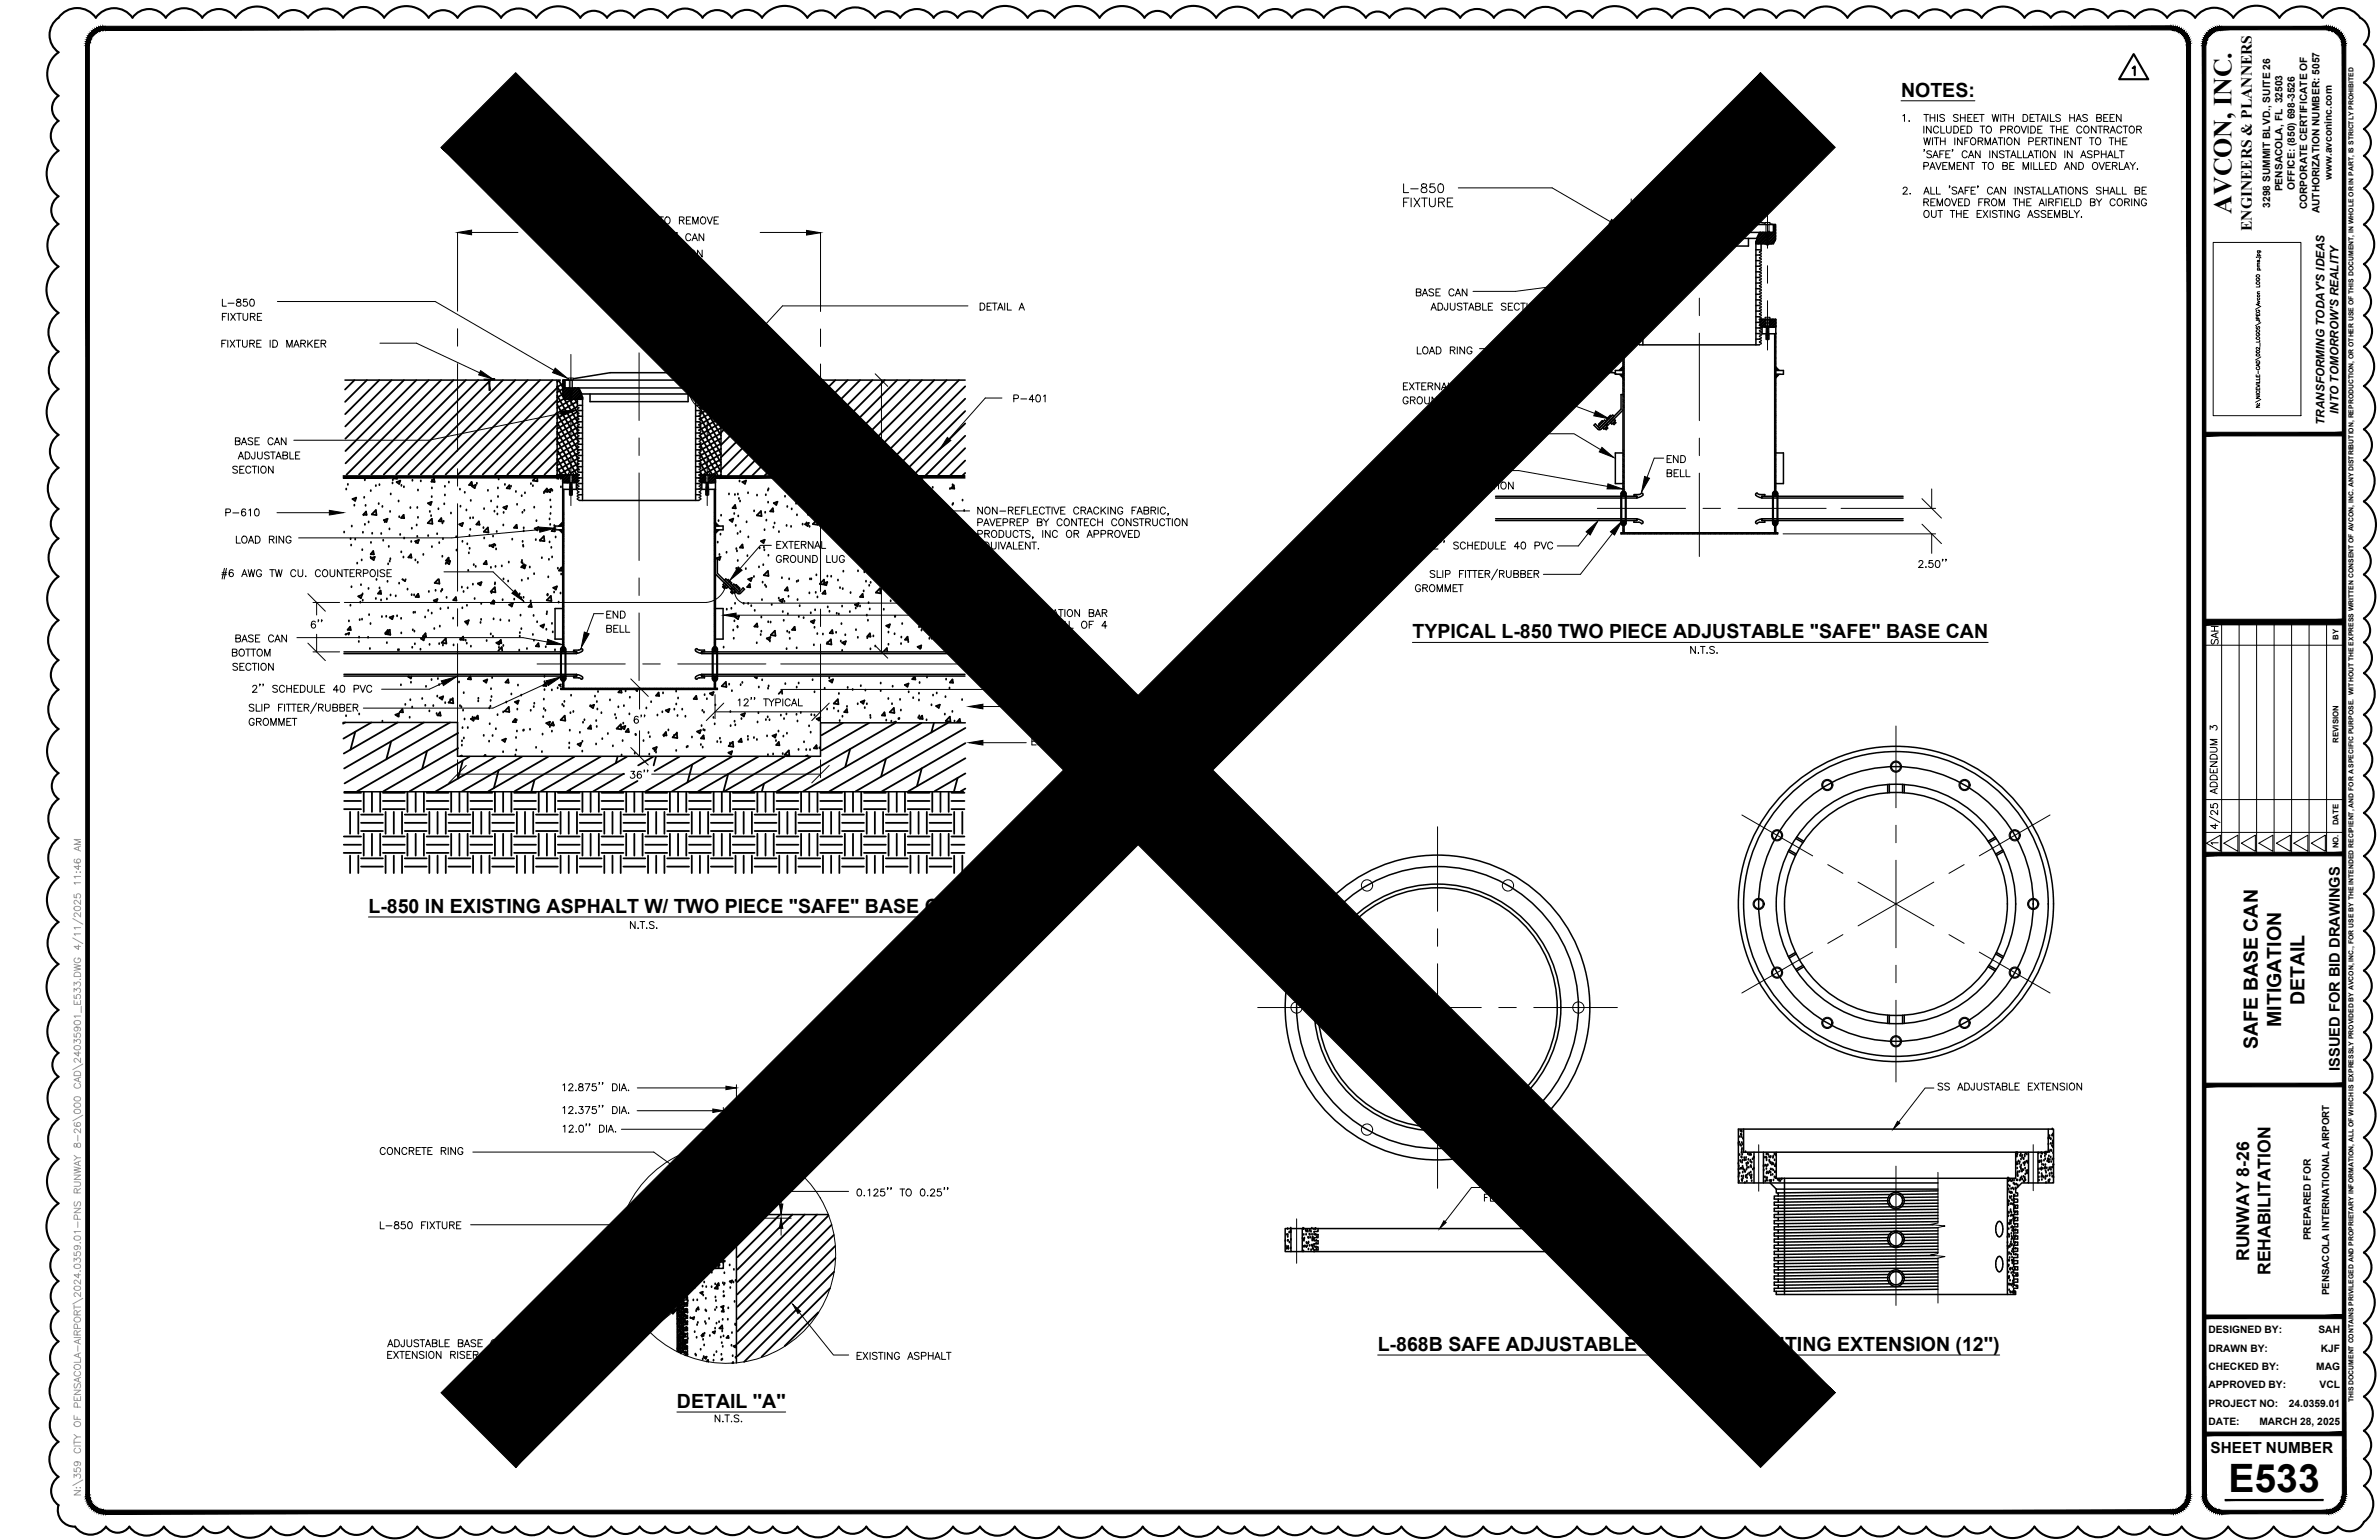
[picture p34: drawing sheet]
<svg xmlns="http://www.w3.org/2000/svg" width="864mm" height="559mm" viewBox="0 0 864 559" stroke-linecap="round" stroke-linejoin="round" font-family="sans-serif">
<defs><g id="words">
<text font-size="14.2" x="808.9" y="541.3">E533</text>
<text font-size="9.4" x="810.1" y="77.6" transform="rotate(-90 810.1 77.6)">AVCON, INC.</text>
<text font-size="7.5" x="807.2" y="302" transform="rotate(-90 807.2 302)">4/25</text>
<g font-size="7.1">
<text x="690.1" y="35.1">NOTES:</text>
<text x="512.7" y="231.6">TYPICAL L-850 TWO PIECE ADJUSTABLE &quot;SAFE&quot; BASE CAN</text>
<text x="133.8" y="331.2">L-850 IN EXISTING ASPHALT W/ TWO PIECE &quot;SAFE&quot; BASE CAN</text>
<text x="836.6" y="364.8" transform="rotate(-90 836.6 364.8)">DETAIL</text>
<text x="828.1" y="372.7" transform="rotate(-90 828.1 372.7)">MITIGATION</text>
<text x="819.6" y="380.6" transform="rotate(-90 819.6 380.6)">SAFE BASE CAN</text>
<text x="500.1" y="490.2">L-868B SAFE ADJUSTABLE AIRFIELD LIGHTING EXTENSION (12'')</text>
<text x="245.7" y="510.9">DETAIL ''A''</text>
</g>
<g font-size="6.6">
<text x="508.7" y="71.3">L-850</text>
<text x="508.7" y="76.2">FIXTURE</text>
<text x="199.7" y="82.6">3' DIAMETER CORE TO REMOVE</text>
<text x="90.7" y="252.6">2'' SCHEDULE 40 PVC</text>
</g>
<g font-size="6.4">
<text x="816.5" y="457.5" transform="rotate(-90 816.5 457.5)">RUNWAY 8-26</text>
<text x="824.2" y="462.7" transform="rotate(-90 824.2 462.7)">REHABILITATION</text>
</g>
<g font-size="6.2">
<text x="208.5" y="88.5">LIGHT BASE &quot;SAFE&quot; CAN</text>
<text x="518.6" y="113.9">ADJUSTABLE SECTION</text>
<text x="79.7" y="127.4">FIXTURE ID MARKER</text>
<text x="513.6" y="129.8">LOAD RING</text>
<text x="85.7" y="167.9">ADJUSTABLE</text>
<text x="516.8" y="178.9">BOTTOM SECTION</text>
<text x="281.2" y="200.4">EXTERNAL</text>
<text x="519.3" y="200.4">2'' SCHEDULE 40 PVC</text>
<text x="89.6" y="264.6">GROMMET</text>
<text x="373.6" y="271.6">EXISTING SUBGRADE</text>
<text x="310.1" y="494.6">EXISTING ASPHALT</text>
</g>
<g font-size="5.7">
<text x="211.7" y="94.5">EXISTING INSTALLATION</text>
<text x="79.7" y="112.2">L-850</text>
<text x="354.9" y="113.6">DETAIL A</text>
<text x="513.3" y="108.7">BASE CAN</text>
<text x="79.7" y="117.5">FIXTURE</text>
<text x="508.7" y="142.5">EXTERNAL</text>
<text x="367.2" y="147.1">P-401</text>
<text x="508.4" y="147.8">GROUND LUG</text>
<text x="84.7" y="162.6">BASE CAN</text>
<text x="83.6" y="172.9">SECTION</text>
<text x="604.3" y="169">END</text>
<text x="604.3" y="174.3">BELL</text>
<text x="81.1" y="188.4">P-610</text>
<text x="85" y="198.3">LOAD RING</text>
<text x="280.8" y="205.3">GROUND LUG</text>
<text x="512.9" y="215.9">GROMMET</text>
<text x="219.4" y="225.4">END</text>
<text x="219.4" y="230.7">BELL</text>
<text x="83.6" y="239.2">BOTTOM</text>
<text x="84.7" y="234.2">BASE CAN</text>
<text x="806.4" y="234.9" transform="rotate(-90 806.4 234.9)">SAH</text>
<text x="83.6" y="244.5">SECTION</text>
<text x="806.1" y="289.3" transform="rotate(-90 806.1 289.3)">ADDENDUM 3</text>
<text x="702.7" y="396.9">SS ADJUSTABLE EXTENSION</text>
<text x="137.2" y="420.2">CONCRETE RING</text>
<text x="137.2" y="447">L-850 FIXTURE</text>
</g>
<g font-size="5.6">
<text x="817.5" y="83.8" transform="rotate(-90 817.5 83.8)">ENGINEERS &amp; PLANNERS</text>
<text x="802.5" y="527.1">SHEET NUMBER</text>
</g>
<text font-size="5.3" x="849.4" y="388.7" transform="rotate(-90 849.4 388.7)">ISSUED FOR BID DRAWINGS</text>
<g font-size="4.3">
<text x="843.8" y="154.1" transform="rotate(-90 843.8 154.1)">TRANSFORMING TODAY'S IDEAS</text>
<text x="848.9" y="150.2" transform="rotate(-90 848.9 150.2)">INTO TOMORROW'S REALITY</text>
</g>
<g font-size="3.7">
<text x="846.5" y="65.3" transform="rotate(-90 846.5 65.3)">www.avconinc.com</text>
<text x="828.6" y="69.4" transform="rotate(-90 828.6 69.4)">PENSACOLA, FL 32503</text>
<text x="833.1" y="68.9" transform="rotate(-90 833.1 68.9)">OFFICE: (850) 698-3526</text>
<text x="824.1" y="75.4" transform="rotate(-90 824.1 75.4)">3298 SUMMIT BLVD., SUITE 26</text>
<text x="837.6" y="76" transform="rotate(-90 837.6 76)">CORPORATE CERTIFICATE OF</text>
<text x="842" y="77.4" transform="rotate(-90 842 77.4)">AUTHORIZATION NUMBER: 5057</text>
<text x="838.8" y="450.1" transform="rotate(-90 838.8 450.1)">PREPARED FOR</text>
<text x="801.7" y="483.8">DESIGNED BY:</text>
<text x="841.6" y="483.8">SAH</text>
<text x="801.7" y="490.5">DRAWN BY:</text>
<text x="842.5" y="490.5">KJF</text>
<text x="801.7" y="497.1">CHECKED BY:</text>
<text x="840.8" y="497.1">MAG</text>
<text x="801.7" y="503.7">APPROVED BY:</text>
<text x="842.1" y="503.7">VCL</text>
<text x="801.7" y="510.4">PROJECT NO:</text>
<text x="830.9" y="510.4">24.0359.01</text>
<text x="801.7" y="517">DATE:</text>
<text x="820.2" y="517">MARCH 28, 2025</text>
</g>
<g font-size="3.5">
<text x="801.9" y="307.6">1</text>
<text x="845.6" y="470" transform="rotate(-90 845.6 470)">PENSACOLA INTERNATIONAL AIRPORT</text>
</g>
<g font-size="2.8">
<text x="848.8" y="232.1" transform="rotate(-90 848.8 232.1)">BY</text>
<text x="848.8" y="269.5" transform="rotate(-90 848.8 269.5)">REVISION</text>
<text x="848.8" y="299.4" transform="rotate(-90 848.8 299.4)">DATE</text>
<text x="848.8" y="307.8" transform="rotate(-90 848.8 307.8)">NO.</text>
</g>
<text font-size="2.5" x="854.3" y="508.9" transform="rotate(-90 854.3 508.9)">THIS DOCUMENT CONTAINS PRIVILEGED AND PROPRIETARY INFORMATION, ALL OF WHICH IS EXPRESSLY PROVIDED BY AVCON, INC., FOR USE BY THE INTENDED RECIPIENT, AND FOR A SPECIFIC PURPOSE. WITHOUT THE EXPRESS WRITTEN CONSENT OF AVCON, INC. ANY DISTRIBUTION, REPRODUCTION, OR OTHER USE OF THIS DOCUMENT, IN WHOLE OR IN PART, IS STRICTLY PROHIBITED</text>
</g></defs>
<!-- layer: TXT_DETAIL -->
<g fill="none" stroke="#000" stroke-width=".36">
<path d="M690.1 36.6h26.8M690.8 42l.5-.5v2.6M692.9 44h.3zM698.4 50l.6 2.5 .6-2.5 .6 2.5 .6-2.5M698.4 41.5h1.7M698.4 45.8v2.5M698.6 54.4h-.2h.2l-.2 .6M699.2 41.5v2.6M700.7 41.5v2.6M700.7 42.8h1.7M701 45.8v2.5l-1.7-2.5v2.5M701.1 55.1l-.6-.4-1 .4 .2 .6 1.3 .6 .1 .6-.2 .3-.8 .1-.6-.4"/>
<path d="M701.5 50v2.5M701.6 57.3l1-2.6 1 2.6M702 56.4h1.2M702.1 50h1.7M702.4 41.5v2.6M702.7 58.9l1 2.6 1-2.6M703 50v2.5M703.3 41.5v2.6M703.7 46.4a.94 .94 0 0 0-1.1-.6 .94 .94 0 0 0-.7 .9v.6a.94 .94 0 0 0 .7 1 .94 .94 0 0 0 1.1-.6M704.2 55.9h.9M704.4 50v2.5M704.4 51.2h1.7"/>
<path d="M704.5 45.8v2.5h1.5M705.7 54.7h-1.5v2.6M705.9 41.9a.94 .94 0 0 0-1-.4 .94 .94 0 0 0-.7 .6l1.7 1.2v.4l-.6 .4-1.1-.4M706.1 50v2.5M706.4 55.9h.9M706.6 45.8v1.8a.86 .86 0 0 0 .8 .7 .86 .86 0 0 0 .9-.7v-1.8M706.8 58.9h-1.5v2.6h1.5M707.9 54.7h-1.5v2.6h1.5M708.9 54.4h-.3h.3l-.3 .6M709.3 45.8h.8a1.36 1.36 0 0 1 .9 1.2 1.36 1.36 0 0 1-.9 1.3h-.8zM709.6 50v2.5M710.8 41.9a.95 .95 0 0 0-.9-.4 .95 .95 0 0 0-.8 .6l1.7 1.2v.4l-.6 .4-1.1-.4"/>
<path d="M711.7 42.8h1.7M711.7 41.5v2.6M711.8 47h1M712 58.9h-1.5v2.6h1.5M712.3 50v2.5l-1.7-2.5v2.5M713.2 51.2h1M713.4 45.8h-1.6v2.5h1.6M713.4 41.5v2.6M714.1 45.8h.8a1.36 1.36 0 0 1 .9 1.2 1.36 1.36 0 0 1-.9 1.3h-.8zM714.1 55.3a.92 .92 0 0 0-1.1-.6 .92 .92 0 0 0-.7 1v.6a.93 .93 0 0 0 .7 1 .93 .93 0 0 0 1.1-.6M714.3 42.8h1M714.5 58.9v2.6l-1.7-2.6v2.6"/>
<path d="M714.6 57.3l.9-2.6 1 2.6M714.8 50h-1.6v2.5M714.9 56.4h1.3M715.1 58.9h1.6M715.8 50.1a1.19 1.19 0 0 1 1.5 1.2 1.19 1.19 0 0 1-1.5 1.1l-.5-.8 .1-1zM715.9 41.5h-1.6v2.6h1.6M715.9 58.9v2.6M716.6 42.8h1M718.1 51.2l1.4-.1 .3-.6-.6-.5h-1.1v2.5M718.2 41.5h-1.6v2.6h1.6M718.6 41.5h1.7M718.8 54.7v2.6l-1.7-2.6v2.6"/>
<path d="M718.8 45.8h1.7M718.9 51.2l.9 1.3M719.4 41.5v2.6M719.5 58.9h1.7M719.6 45.8v2.5M720.4 58.9v2.6M720.6 52.5v-2.5l1 2.5 .9-2.5v2.5M721.5 45.9a1.19 1.19 0 0 1 1.5 1.1 1.19 1.19 0 0 1-1.5 1.2l-.5-.9v-.6zM722 59.3l.2-.2a1.19 1.19 0 0 1 1.5 1.1 1.19 1.19 0 0 1-1.5 1.2l-.5-.9zM722.3 54.7v2.6M723.2 41.5l.6 2.6 .6-2.6 .6 2.6 .6-2.6M723.2 52.5l.9-2.5 1 2.5"/>
<path d="M723.5 51.7h1.2M725 54.7v2.6l-1.7-2.6v2.6M725.3 50h1.7M726.2 50v2.5M726.3 47.1l1.5-.1 .2-.4-.1-.6-1.6-.2v2.5M726.3 41.5v2.6M726.9 41.5h1.7M727.5 55.1l-.6-.4-1.1 .4 .3 .6 1.2 .5 .2 .3v.4l-.6 .4-1.1-.4M727.6 50v2.5M727.8 41.5v2.6M728 54.7h1.7M728.9 47l1.4-.1 .2-.7-.6-.4h-1v2.5"/>
<path d="M728.9 54.7v2.6M729 50.1a1.19 1.19 0 0 1 1.5 1.2 1.19 1.19 0 0 1-1.5 1.1l-.5-.8v-.6zM729.2 42.8h1.7M729.2 41.5v2.6M729.7 47l.8 1.3M729.9 57.3l1-2.6 1 2.6M730.3 56.4h1.2M730.9 41.5v2.6M731.1 58.9h-1.5v2.6h1.5M731.8 45.9a1.19 1.19 0 0 1 1.4 1.1 1.19 1.19 0 0 1-1.4 1.2l-.5-.9v-.6zM732.5 54.7v2.6h1.4M733 50v2.5l-1.7-2.5v2.5"/>
<path d="M733.7 45.8l1 2.5 .9-2.5M734.4 41.5h.8a1.36 1.36 0 0 1 .9 1.3 1.36 1.36 0 0 1-.9 1.3h-.8zM734.5 54.7v2.6h1.5M736.2 57.3l1-2.6 1 2.6M736.2 45.8v2.5M736.5 51.3l1.4-.1 .3-.4-.2-.6-1.5-.2v2.5M736.6 56.4h1.2M736.9 42.8h1M737.2 45.8h.8a1.36 1.36 0 0 1 .9 1.2 1.36 1.36 0 0 1-.9 1.3h-.8zM737.3 58.9v2.6M738.3 58.9v2.6h1.4M738.4 54.7h1.7"/>
<path d="M738.5 41.5h-1.6v2.6h1.6M738.9 41.5h1.7M739 51.2h1M739.2 54.7v2.6M739.7 41.5v2.6M739.7 47h1M740.3 58.9v2.6h1.5M740.6 50h-1.6v2.5h1.6M740.7 54.7v2.6M740.8 44.1l1-2.6 1 2.6M741.2 43.2h1.2M741.3 45.8h-1.6v2.5h1.6"/>
<path d="M741.3 51.2l1.5-.1 .2-.6-.6-.5h-1.1v2.5M741.8 55.1l.2-.3a1.19 1.19 0 0 1 1.5 1.2 1.19 1.19 0 0 1-1.5 1.2l-.4-.9zM742.1 51.2l.9 1.3M743.4 41.5v2.6M743.5 50h1.7M744 58.9h-1.6v2.6h1.6M744.2 45.8h1.7M744.3 41.5v2.6h1.5M744.3 50v2.5M744.7 58.9h.8a1.36 1.36 0 0 1 .9 1.3 1.36 1.36 0 0 1-.9 1.3h-.8zM745 45.8v2.5M745.8 50v2.5"/>
<path d="M746 54.7v2.6l-1.7-2.6v2.6M746.5 47h1.7M746.5 45.8v2.5M747.9 41.9a.95 .95 0 0 0-.9-.4 .95 .95 0 0 0-.7 .6l1.6 1.2v.4l-.5 .4-1.1-.4M748.2 45.8v2.5M748.4 50v2.5l-1.7-2.5v2.5M749.2 47h.9M749.4 51.2h1M749.5 54.7v2.6M750.7 45.8h-1.5v2.5h1.5M751 50h-1.6v2.5h1.6M751.3 42.8h1.7"/>
<path d="M751.3 41.5v2.6M752.2 54.7v2.6l-1.7-2.6v2.6M753 41.5v2.6M753.4 50v2.5l-1.7-2.5v2.5M753.6 44.1l1-2.6 1 2.6M753.6 58.9v2.6l-1.7-2.6v2.6M754 43.2h1.2M754 50h1.7M754.6 58.9h.9a1.36 1.36 0 0 1 .8 1.3 1.36 1.36 0 0 1-.8 1.3h-.9zM754.8 50v2.5M755.3 57.3l1-2.6 1 2.6M755.7 46.4a.94 .94 0 0 0-1.1-.6 .94 .94 0 0 0-.7 .9v.6a.94 .94 0 0 0 .7 1 .94 .94 0 0 0 1.1-.6"/>
<path d="M755.7 56.4h1.2M756.9 45.9a1.19 1.19 0 0 1 1.5 1.1 1.19 1.19 0 0 1-1.5 1.2l-.5-.9v-.6zM757.7 41.9a.95 .95 0 0 0-.9-.4 .95 .95 0 0 0-.7 .6l1.6 1.2v.4l-.5 .4-1.1-.4M758.5 50h1.7M759.3 50v2.5M759.4 55.1l-.6-.4-1.1 .4 .3 .6 1.3 .6 .1 .6-.2 .3-.8 .1-.7-.4M759.8 59.3l.3-.2a1.19 1.19 0 0 1 1.5 1.1 1.19 1.19 0 0 1-1.5 1.2l-.5-.9zM760.3 56l1.4-.1 .3-.3-.1-.6-1.6-.3v2.6M760.9 45.8v2.5l-1.7-2.5v2.5M761.1 42.8l1.5-.2 .1-.8-1.6-.3v2.6l1.6-.3 .1-.6-.6-.4M761.1 50.1a1.19 1.19 0 0 1 1.5 1.2 1.19 1.19 0 0 1-1.5 1.1l-.4-.8 .1-1zM761.5 45.8h1.7"/>
<path d="M762 58.9l1 2.6 .9-2.6M762.4 45.8v2.5M762.8 55.9h1.7M762.8 54.7v2.6M763.7 42.8h.9M763.8 47l1.5-.1 .2-.7-.6-.4h-1.1v2.5M764.5 54.7v2.6M764.6 47l.9 1.3M765.1 57.3l1-2.6 1 2.6M765.3 41.5h-1.6v2.6h1.6M765.5 56.4h1.2M765.6 50h1.7"/>
<path d="M766 48.3l1-2.5 .9 2.5M766 42.8h1M766.1 58.9h-1.6v2.6h1.6M766.3 47.5h1.2M766.5 50v2.5M767.5 41.5h-1.5v2.6h1.5M767.7 54.7v2.6h1.4M767.9 51.2h1.7M767.9 50v2.5M769.4 58.9v2.6h1.4M769.4 54.7h1.7M769.6 50v2.5"/>
<path d="M770 41.5v2.6l-1.7-2.6v2.6M770.2 46.4a.94 .94 0 0 0-1.1-.6 .94 .94 0 0 0-.7 .9v.6a.94 .94 0 0 0 .7 1 .94 .94 0 0 0 1.1-.6M770.2 54.7v2.6M770.6 51.2h.9M770.7 45.8h1.7M771.5 45.8v2.5M772.1 50h-1.5v2.5h1.5M773.2 58.9l1 1.3v1.3M773.4 45.9a1.19 1.19 0 0 1 1.4 1.1 1.19 1.19 0 0 1-1.4 1.2l-.5-.9 .1-.9zM775.2 58.9l-1 1.3M775.7 47l1.4-.1 .2-.7-.5-.4h-1.1v2.5M776.5 47l.8 1.3"/>
<path d="M529.4 68.2h34.1l21.1 12.2M616.3 63v5.2h3M618 60.6a1.9 1.9 0 0 0-2.2-1.2 1.9 1.9 0 0 0-1.5 2 2.28 2.28 0 0 0 .5 2.5 2.28 2.28 0 0 0 2.5 .5l.7-1M690.9 68.5l.4-.6h.5l.5 .5-.3 .8-1.2 1.2h1.6M693.3 70.3h.2zM698.4 60.3l1.4-.1 .3-.4-.2-.6-1.5-.3v2.6M698.4 70.4l.9-2.5 1 2.5M698.4 73.3l1.4-.1 .3-.6-.6-.5h-1.1v2.6M698.6 76.7a1.17 1.17 0 0 1 1.6 .2 1.17 1.17 0 0 1-.1 1.6 1.17 1.17 0 0 1-1.7-.1 1.17 1.17 0 0 1 .2-1.7zM698.7 69.6h1.2M699.2 73.3l.9 1.4M700.5 61.5l1-2.6 1 2.6"/>
<path d="M700.9 67.9v2.5h1.5M700.9 60.6h1.2M700.9 73.3h1M701.1 76.4v1.8l.8 .7 .8-.4 .1-2.1M702.5 72.1h-1.6v2.6h1.6M703 67.9v2.5h1.4M703.2 74.7v-2.6l1 2.6 .9-2.6v2.6M703.5 76.4h1.6M704.3 76.4v2.5M705.3 60.2h.9M706.5 72.3a1.19 1.19 0 0 1 1.5 1.1 1.19 1.19 0 0 1-1.5 1.1l-.5-.8 .1-1zM707.6 61.5v-2.6l.9 2.6 1-2.6v2.6"/>
<path d="M707.8 67.5h-.2h.2l-.2 .7M707.9 76.4h1.7M708.4 72.1l1 2.6 .9-2.6M708.8 76.4v2.5M710.2 76.4v2.5M710.2 77.6h1.7M710.3 68.3l-.6-.4-1.1 .4 .3 .6 1.2 .5 .2 .3v.4l-.6 .3-1.1-.3M710.5 60.2h.9M710.8 70.4l1-2.5 1 2.5M710.9 73.3h1M711.2 69.6h1.2M711.9 76.4v2.5"/>
<path d="M712.5 72.1h-1.6v2.6h1.6M712.9 77.6h.9M713.2 72.1h.9a1.36 1.36 0 0 1 .9 1.3 1.36 1.36 0 0 1-.9 1.3h-.9zM713.4 69.1h.9M714.5 76.4h-1.6v2.5h1.6M714.9 67.9h-1.5v2.5M715.5 69.1h1M717.1 67.9h-1.6v2.5h1.6M717.7 77.6h1M718.1 67.5h-.3h.3l-.3 .7M718.3 73.3h1M719.3 76.4h-1.6v2.5h1.6"/>
<path d="M719.9 72.1h-1.6v2.6M719.9 76.4l1.7 2.5M720.5 73.3l1.5-.1 .1-.8-1.6-.3v2.6M721.3 73.3l.9 1.4M721.6 76.4l-1.7 2.5M722.4 76.4v2.5M723.3 68.5a.94 .94 0 0 0-1.1-.6 .94 .94 0 0 0-.7 1 1.05 1.05 0 0 0 .3 1.3 1.05 1.05 0 0 0 1.4-.1l.1-.2M723.4 72.3a1.19 1.19 0 0 1 1.5 1.1 1.19 1.19 0 0 1-1.5 1.1l-.5-.8 .1-1zM723.8 70.4l.9-2.5 1 2.5M724.1 69.6h1.2M725 76.7l-.6-.3-1.1 .3 .2 .6 1.2 .5 .3 .4v.3l-.6 .4-1.1-.4M725.5 76.4h1.7"/>
<path d="M725.7 74.7v-2.6l1 2.6 .9-2.6v2.6M726.3 76.4v2.5M727 60.2l1.5-.2 .2-.6-.6-.5h-1.1v2.6l1.6-.2 .1-.7-.6-.4M727.8 76.4v2.5M728 67.9v2.5l-1.7-2.5v2.5M729.6 60.2h.9M730.4 76.4v2.5l-1.7-2.5v2.5M730.8 72.1h1.7M731.5 67.9v2.5M731.6 72.1v2.6M733.1 77a.94 .94 0 0 0-1.1-.6 .94 .94 0 0 0-.7 .9 1.05 1.05 0 0 0 .3 1.4 1.05 1.05 0 0 0 1.4-.2l.1-.6h-.6M733.1 73.3h1.7"/>
<path d="M733.1 72.1v2.6M734.2 67.9v2.5l-1.7-2.5v2.5M734.4 61.5v-2.6l1 2.6 .9-2.6v2.6M734.8 72.1v2.6M735.7 73.3h1M736.1 78.9l1-2.5 .9 2.5M736.5 78.1h1.2M736.7 68.3l-.6-.4-1.1 .4 .2 .6 1.3 .5 .2 .3v.4l-.6 .3-1.1-.3M737.2 67.9h1.7M737.3 72.1h-1.6v2.6h1.6M738 67.9v2.5M739.1 70.4l1-2.5 1 2.5"/>
<path d="M739.5 69.6h1.2M740.2 74.7l1-2.6 .9 2.6M740.2 76.7l-.6-.3-1.1 .3 .3 .6 1.2 .5 .2 .4v.3l-.6 .4-1.1-.4M740.6 73.8h1.2M741.7 67.9v2.5h1.4M742.4 60.2h1M742.6 76.7l-.6-.3-1.1 .3 .3 .6 1.2 .5 .2 .4v.3l-.6 .4-1.1-.4M742.8 72.1v2.6M743.5 77.6h1M743.7 67.9v2.5h1.5M743.7 73.3l1.5-.1 .1-.8-1.6-.3v2.6M744.6 73.3l.8 1.4"/>
<path d="M745 76.4h-1.5v2.5h1.5M745.4 70.4l1-2.5 1 2.5M745.8 78.9v-2.5l.9 2.5 1-2.5v2.5M745.8 69.6h1.2M746.3 73.3h.9M747.6 67.9h1.7M747.8 72.1h-1.5v2.6M748.4 67.9v2.5M748.4 72.1v2.6M748.7 77.6l1.4-.1 .3-.6-.6-.5h-1.1v2.5l1.6-.2 .1-.6-.6-.5M749.4 61.5l1-2.6 .9 2.6M749.4 73.3h1"/>
<path d="M749.8 60.6h1.2M749.9 67.9v2.5M751 68.3a1.17 1.17 0 0 1 1.6 .1 1.17 1.17 0 0 1-.2 1.7 1.17 1.17 0 0 1-1.6-.2 1.17 1.17 0 0 1 .2-1.6zM751 72.1h-1.6v2.6h1.6M751.2 76.4v2.5h1.5M751.7 72.1v2.6h1.5M752.9 76.4l1 1.2v1.3M753.8 72.1h.8a1.36 1.36 0 0 1 .9 1.3 1.36 1.36 0 0 1-.9 1.3h-.8zM754.8 76.4l-.9 1.2M755.2 67.9v2.5l-1.7-2.5v2.5M755.5 78.8h.2zM757.7 68.3l-.5-.4-1.1 .4 .2 .6 1.2 .5 .2 .3v.4l-.5 .3-1.1-.3"/>
<path d="M758.8 73.3l1.5-.1 .2-.6-.6-.5h-1.1v2.6l1.6-.3 .1-.6-.6-.5M761 72.1l1 1.2v1.4M762.7 68.3l-.6-.4-1.1 .4 .3 .6 1.2 .5 .2 .3v.4l-.6 .3-1.1-.3M763 72.1l-1 1.2M763.6 69.1h1.7M763.6 67.9v2.5M764.5 60.2h1M765.3 67.9v2.5M765.9 70.4l.9-2.5 1 2.5M766.2 69.6h1.2M766.8 60.2l1.5-.2 .2-.6-.6-.5h-1.1v2.6M767.7 60.2l.8 1.3"/>
<path d="M767.8 72.7a.94 .94 0 0 0-1.1-.6 .94 .94 0 0 0-.7 1 1.05 1.05 0 0 0 .3 1.4 1.05 1.05 0 0 0 1.4-.2l.1-.2M768.4 67.9v2.5h1.5M768.8 72.5a1.17 1.17 0 0 1 1.6 .2 1.17 1.17 0 0 1-.2 1.6 1.17 1.17 0 0 1-1.6-.2 1.17 1.17 0 0 1 .2-1.6zM770.4 67.9v2.5h1.5M771.1 61.5l.9-2.6 1 2.6M771.3 73.3l1.5-.1 .1-.8-1.6-.3v2.6M771.4 60.6h1.2M772.1 73.3l.9 1.4M773.8 72.1v2.6M775.1 69.1l1.4-.1 .3-.6-.7-.5h-1v2.5l1.5-.2 .2-.6-.7-.5M775.8 61.4h.2zM776.5 72.1v2.6l-1.7-2.6v2.6"/>
<path d="M777.6 69.1h1M779.2 67.9h-1.6v2.5h1.6M779.2 72.7a.94 .94 0 0 0-1.1-.6 .94 .94 0 0 0-.8 1 1.05 1.05 0 0 0 .4 1.4 1.05 1.05 0 0 0 1.3-.2l.2-.6h-.6M171.2 84.3h16.8M275.9 84.3h16.9M100.7 109.4h57.3l43.1 25M231.4 119.4v5.3h3M233.1 117.1a1.9 1.9 0 0 0-2.2-1.3 1.9 1.9 0 0 0-1.5 2 2.28 2.28 0 0 0 .5 2.5 2.28 2.28 0 0 0 2.5 .5l.7-1M351.4 111h-67.3l-18.6 20.2M588.7 100.7l-38.5 5h-15.5M137.9 124.5h13.3l27.5 12.9M317.7 135.6l4.6 4.6"/>
<path d="M320 137.9v45.4M537.1 126.5h6.8l36.9 7.7M203.6 150l-47.9 9.7h-49.1M363.7 144.4h-6l-13.2 14.9M519.3 158.8l1-2.6 1 2.6M519.7 157.9h1.2M523.5 156.2v2.6l-1.7-2.6v2.6M524.2 156.2h1.6M525 156.2v2.6M526.4 156.2v2.6M527.4 157.7h2.2M530.6 157.4l1.4-.1 .3-.6-.7-.5h-1v2.6"/>
<path d="M531.4 157.4l.9 1.4M533.2 156.6l.3-.2a1.19 1.19 0 0 1 1.4 1.1 1.19 1.19 0 0 1-1.4 1.2l-.5-.9zM534.2 140.1h18.4l26.3 9.9M535.4 156.2h1.7M536.2 156.2v2.6M537.3 158.8l1-2.6 1 2.6M537.7 157.9h1.2M539.5 156.2h1.7M540.3 156.2v2.6M541.8 156.2v2.6M542.9 156.6l.2-.2a1.19 1.19 0 0 1 1.5 1.1 1.19 1.19 0 0 1-1.5 1.2l-.5-.9zM547.1 156.2v2.6l-1.7-2.6v2.6"/>
<path d="M550.6 157.4l1.5-.1 .2-.6-.6-.5h-1.1v2.6l1.6-.3 .1-.6-.6-.5M552.8 158.8l1-2.6 .9 2.6M553.2 157.9h1.2M555.3 157.4l1.5-.1 .2-.6-.6-.5h-1.1v2.6M556.2 157.4l.8 1.4M559.3 157.4h12.1l9.6 5.8M328 176.7l11.5 8.7h12.5M514.3 171l1.5-.1 .2-.6-.6-.5h-1.1v2.5l1.6-.2 .1-.6-.6-.5M516.3 161.4h1.7M516.5 172.3l1-2.5 .9 2.5M516.8 171.5h1.3M517.1 161.4v2.5"/>
<path d="M518.2 161.4l1 1.2v1.3M520.1 161.4l-.9 1.2M520.6 170.1l-.6-.3-1.1 .3 .3 .7 1.2 .4 .2 .4v.4l-.6 .3-1.1-.3M520.8 162.7l1.4-.1 .3-.4-.2-.6-1.5-.2v2.5M521.4 171h1M523 169.8h-1.6v2.5M523.3 161.4v2.5M526 162a.94 .94 0 0 0-1.1-.6 .94 .94 0 0 0-.7 .9 1.05 1.05 0 0 0 .3 1.4 1.05 1.05 0 0 0 1.3-.1l.2-.3M526.4 163.9l1-2.5 1 2.5M526.8 163.1h1.2M528 170.4a.94 .94 0 0 0-1.1-.6 .94 .94 0 0 0-.7 1 1.05 1.05 0 0 0 .3 1.3 1.05 1.05 0 0 0 1.4-.1l.1-.3M528.5 172.3l.9-2.5 1 2.5"/>
<path d="M528.8 171.5h1.2M529 161.4v2.5h1.4M532.7 169.8v2.5l-1.7-2.5v2.5M533.7 161.7a1.17 1.17 0 0 1 1.6 .2 1.17 1.17 0 0 1-.1 1.7 1.17 1.17 0 0 1-1.7-.2 1.17 1.17 0 0 1 .2-1.7zM536.2 162.6h1M536.5 170.8h14.8l32.2 5.7M537.8 161.4h-1.6v2.5M542.6 163.1h-1.8l1.3-1.7v2.5M603.9 166.2h-3.4l-2.6 7M701.2 177.4v7.1M100.5 186h19M195.9 192.2l-31.9 3h-55.6"/>
<path d="M280 197.9h-4l-7.3 8.4M314.5 187.7l.5-.7h.5l.5 .5-.4 .9-1.2 1.2h1.7M317.2 187.2a.82 .82 0 0 1 1.2 .3l.1 .7a1.1 1.1 0 0 1-.9 1.4 1.62 1.62 0 0 1-.4-2.4zM319.5 189.4v.2zM320 191.1v45.4M320.8 187.2a.81 .81 0 0 1 1.2 .3l.2 .7a1.1 1.1 0 0 1-1 1.4 1.62 1.62 0 0 1-.4-2.4zM323.3 187.2a.82 .82 0 0 1 1.2 .3l.1 .7a1.07 1.07 0 0 1-1 1.4 1.58 1.58 0 0 1-.3-2.4zM325.7 186.7h-.3h.3l-.3 .6M326.9 186.7h-.3h.3l-.3 .6M354.9 189.6l1.5-.2 .2-.3-.1-.6-1.6-.3v2.6M354.9 193.8l1.5-.1 .2-.4-.1-.6-1.6-.2v2.5M354.9 197.9h1"/>
<path d="M356.5 196.7h-1.6v2.5h1.6M356.6 184v2.5l-1.7-2.5v2.5M357.1 190.8l1-2.6 1 2.6M357.4 197.1l.2-.3a1.19 1.19 0 0 1 1.5 1.2 1.19 1.19 0 0 1-1.5 1.1l-.5-.8zM357.5 193.7l1.4-.1 .3-.6-.6-.5h-1.1v2.5M357.5 189.9h1.2M357.7 184.4l.2-.3a1.19 1.19 0 0 1 1.6 1.2 1.19 1.19 0 0 1-1.6 1.1l-.4-.8zM358.2 198.8l.7 .7M358.3 193.7l.9 1.3M359.3 188.2l1 2.6 .9-2.6M359.9 196.7v1.8a.86 .86 0 0 0 .8 .8 .86 .86 0 0 0 .9-.8v-1.8M360.1 192.8l.3-.2a1.19 1.19 0 0 1 1.5 1.1 1.19 1.19 0 0 1-1.5 1.2l-.5-.8z"/>
<path d="M361.8 189.4h1M362 184v2.5l-1.7-2.5v2.5M362.6 196.7v2.5M362.7 192.5h.8a1.36 1.36 0 0 1 .9 1.2 1.36 1.36 0 0 1-.9 1.3h-.8zM362.9 185.5h2.2M363.2 196.7l.9 2.5 1-2.5M363.4 188.2h-1.6v2.6h1.6M364.1 189.6l1.5-.2 .2-.3-.1-.6-1.6-.3v2.6M365.2 192.5v1.8a.86 .86 0 0 0 .9 .7 .86 .86 0 0 0 .8-.7v-1.8M365.3 199.2l1-2.5 1 2.5M365.7 198.4h1.2M366.1 185.2l1.4-.1 .1-.8-1.5-.3v2.5"/>
<path d="M366.7 189.4l1.4-.1 .3-.6-.7-.5h-1v2.6M366.9 185.2l.8 1.3M367.5 189.4l.9 1.4M367.9 196.7v2.5h1.4M368.6 185.2h1M369.2 189.4h1M369.6 193.1a.94 .94 0 0 0-1.1-.6 .94 .94 0 0 0-.8 .9v.7a.94 .94 0 0 0 .8 .9 .94 .94 0 0 0 1.1-.6M369.9 197.9h1M370.1 192.5h1.7M370.2 184h-1.6v2.5h1.6M370.8 188.2h-1.6v2.6h1.6M370.9 185.2h1"/>
<path d="M370.9 192.5v2.5M371.5 189.6l1.5-.2 .2-.3-.1-.6-1.6-.3v2.6M371.5 196.7h-1.6v2.5h1.6M372.5 184h-1.6v2.5M373.1 184v2.5h1.4M373.9 192.8l-.6-.3-1.1 .3 .3 .6 1.2 .5 .2 .4v.3l-.6 .4-1.1-.4M373.9 196.7v2.5l-1.7-2.5v2.5M374.5 196.7h1.7M375 194.9h-.2h.2l-.2 .6M375.1 185.2h1M375.4 196.7v2.5M376.6 189.4l1.4-.1 .2-.8-1.6-.3v2.6l1.6-.3 .1-.6-.6-.5"/>
<path d="M376.7 184h-1.6v2.5h1.6M376.8 199.1h.3zM378.5 192.5v2.5M378.8 188.2l.9 1.2v1.4M379.1 184.6a.92 .92 0 0 0-1-.6 .92 .92 0 0 0-.8 1v.6a.93 .93 0 0 0 .8 .9 .93 .93 0 0 0 1-.6M379.6 184h1.7M380.4 184v2.5M380.7 188.2l-1 1.2M381.2 192.5v2.5l-1.7-2.5v2.5M381.9 184v2.5M382.5 184l1 2.5 1-2.5M383.8 193.1a.92 .92 0 0 0-1-.6 .92 .92 0 0 0-.8 .9v.7a.93 .93 0 0 0 .8 .9 .93 .93 0 0 0 1-.6"/>
<path d="M385 185.2h1M385.5 188.8a.92 .92 0 0 0-1-.6 .92 .92 0 0 0-.8 1v.6a.93 .93 0 0 0 .8 1 .93 .93 0 0 0 1-.6M386.5 188.6l.2-.2a1.19 1.19 0 0 1 1.5 1.1 1.19 1.19 0 0 1-1.5 1.2l-.4-.9zM386.6 184h-1.6v2.5h1.6M387.4 192.8l.2-.2a1.19 1.19 0 0 1 1.5 1.1 1.19 1.19 0 0 1-1.5 1.2l-.5-.8zM389.9 193.7l1.5-.1 .2-.6-.6-.5h-1.1v2.5M390.7 188.2v2.6l-1.7-2.6v2.6M390.7 193.7l.9 1.3M391.4 188.2h1.6M391.6 184.6a.94 .94 0 0 0-1.1-.6 .94 .94 0 0 0-.7 1v.6a.94 .94 0 0 0 .7 .9 .94 .94 0 0 0 1.1-.6M392.2 188.2v2.6M392.4 185.2l1.5-.1 .2-.6-.6-.5h-1.1v2.5"/>
<path d="M393.3 185.2l.8 1.3M393.6 189.4h1M394.6 186.5l1-2.5 .9 2.5M394.6 195l1-2.5 .9 2.5M395 185.7h1.2M395 194.2h1.2M395.2 188.2h-1.6v2.6h1.6M397.2 193.8l1.4-.1 .2-.4-.1-.6-1.5-.2v2.5M397.6 188.8a.94 .94 0 0 0-1-.6 .94 .94 0 0 0-.8 1v.6a.94 .94 0 0 0 .8 1 .94 .94 0 0 0 1-.6M398.5 189.4h1.7M398.5 188.2v2.6M398.8 184.6a.94 .94 0 0 0-1-.6 .94 .94 0 0 0-.8 1v.6a.94 .94 0 0 0 .8 .9 .94 .94 0 0 0 1-.6"/>
<path d="M399.7 193.8l1.4-.1 .3-.4-.1-.6-1.6-.2v2.5M399.7 184v2.5M400.2 188.2v2.6M400.3 185.1l1.1 1.4M401.4 184l-1.7 1.7M402.2 193.7l1.5-.1 .2-.6-.6-.5h-1.1v2.5M402.2 184v2.5M403.1 193.7l.8 1.3M404.9 184v2.5l-1.7-2.5v2.5M405.1 192.6a1.19 1.19 0 0 1 1.5 1.1 1.19 1.19 0 0 1-1.5 1.2l-.5-.8v-.7zM405.4 188.8a.94 .94 0 0 0-1.1-.6 .94 .94 0 0 0-.7 1v.6a.94 .94 0 0 0 .7 1 .94 .94 0 0 0 1.1-.6M406.3 188.6l.3-.2a1.19 1.19 0 0 1 1.5 1.1 1.19 1.19 0 0 1-1.5 1.2l-.5-.9z"/>
<path d="M407.1 192.5l.9 2.5 1-2.5M407.5 184.6a.92 .92 0 0 0-1-.6 .92 .92 0 0 0-.8 1v.6a.9 .9 0 0 0 .9 1 .9 .9 0 0 0 .9-1h-.5M409.6 193.7h1M410.6 188.2v2.6l-1.7-2.6v2.6M410.9 185.2h1M411.2 192.5h-1.6v2.5h1.6M411.9 192.5h.9a1.36 1.36 0 0 1 .8 1.2 1.36 1.36 0 0 1-.8 1.3h-.9zM412.5 184h-1.6v2.5M412.8 186.5l.9-2.5 1 2.5M413.1 188.6l-.6-.4-1.1 .4 .3 .6 1.3 .6 .1 .6-.2 .3-.9 .1-.6-.4M413.1 185.7h1.2M413.6 188.2h1.7"/>
<path d="M414.4 188.2v2.6M415.3 185.2l1.5-.1 .2-.6-.6-.5h-1.1v2.5l1.6-.2 .1-.6-.6-.5M415.9 189.4l1.4-.1 .3-.6-.6-.5h-1.1v2.6M416.8 189.4l.8 1.4M417.8 185.2l1.5-.1 .2-.6-.6-.5h-1.1v2.5M418.4 188.2v1.9a.86 .86 0 0 0 .9 .7 .86 .86 0 0 0 .8-.7v-1.9M418.7 185.2l.8 1.3M420.4 184v2.5M422.8 188.8a.92 .92 0 0 0-1.1-.6 .92 .92 0 0 0-.7 1v.6a.93 .93 0 0 0 .7 1 .93 .93 0 0 0 1.1-.6M423 184.6a.94 .94 0 0 0-1-.6 .94 .94 0 0 0-.8 1v.6a.94 .94 0 0 0 .8 .9 .94 .94 0 0 0 1-.6M423.3 188.2h1.7M424.1 186.4h-.2h.2l-.2 .6"/>
<path d="M424.1 188.2v2.6M425.6 188.2v2.6M426.7 188.6l.2-.2a1.19 1.19 0 0 1 1.5 1.1 1.19 1.19 0 0 1-1.5 1.2l-.5-.9zM430.9 188.2v2.6l-1.7-2.6v2.6M576.5 193.5l-3.5 4.6h-7.7M585.3 193.5l-11.6 14.9h-13.4M647.3 193.7h55.3M668.3 184.5h34.3M697.7 190.2l7.1 7.1M697.7 181l7.1 7M701.2 193.7v7.1M80.5 208.5h1.7"/>
<path d="M80.6 207.8h1.7M81.5 206.2l-.9 3.9M82.2 206.2l-.8 3.9M84.6 207.1l-.1-.3a.82 .82 0 0 0-1.2 .4 1.46 1.46 0 0 0 .6 2.1 .79 .79 0 0 0 .8-.8 .79 .79 0 0 0-.7-.8 .79 .79 0 0 0-.8 .7M87.8 209.3l.9-2.6 1 2.6M88.1 208.4h1.2M90.1 206.7l.6 2.6 .6-2.6 .6 2.6 .6-2.6M94.9 207.3a.94 .94 0 0 0-1.1-.6 .94 .94 0 0 0-.7 1v.6a.91 .91 0 0 0 .9 1 .91 .91 0 0 0 .9-1h-.6M97.9 206.7h1.7M98.8 206.7v2.6M100 206.7l.6 2.6 .6-2.6 .6 2.6 .6-2.6M107.4 207.3a.94 .94 0 0 0-1.1-.6 .94 .94 0 0 0-.8 1v.6a.94 .94 0 0 0 .8 1 .94 .94 0 0 0 1.1-.6"/>
<path d="M108.2 206.7v1.8a.86 .86 0 0 0 .9 .8 .86 .86 0 0 0 .8-.8v-1.8M110.9 209.1h.2zM111.8 215.4l6.3 6.4M113.6 218.6h9.7M114.9 218.6v4.6M116.3 207.3a.94 .94 0 0 0-1.1-.6 .94 .94 0 0 0-.7 1v.6a.94 .94 0 0 0 .7 1 .94 .94 0 0 0 1.1-.6M117.3 207.1l.2-.3a1.19 1.19 0 0 1 1.5 1.2 1.19 1.19 0 0 1-1.5 1.1l-.5-.8zM119.8 206.7v1.8a.86 .86 0 0 0 .9 .8 .86 .86 0 0 0 .8-.8v-1.8M124.2 206.7v2.6l-1.7-2.6v2.6M124.8 206.7h1.7M125.6 206.7v2.6M127.1 207.9h.9"/>
<path d="M128.7 206.7h-1.6v2.6h1.6M129.4 207.9l1.4-.1 .3-.6-.6-.5h-1.1v2.6M130.2 207.9l.9 1.4M131.9 208l1.5-.1 .2-.3-.1-.6-1.6-.3v2.6M134.6 207.1l.2-.3a1.19 1.19 0 0 1 1.5 1.2 1.19 1.19 0 0 1-1.5 1.1l-.5-.8zM137.1 206.7v2.6M139.7 207.1l-.7-.4-1 .4 .2 .6 1.2 .5 .3 .3v.4l-.7 .4-1-.4M140.5 207.9h1M142.1 206.7h-1.6v2.6h1.6M161.2 207.5h17.8l7.4 7.2M520.8 207.4l-.5-.4-1.1 .4 .1 .5 1.3 .5 .2 .4v.4l-.5 .4-1.1-.4M521.7 207v2.6h1.5"/>
<path d="M523.7 207v2.6M524.7 208.3l1.5-.1 .2-.3-.1-.7-1.6-.2v2.6M529.8 208.2h1M531.4 207h-1.6v2.6M532 207v2.6M532.6 207h1.7M533.4 207v2.6M534.5 207h1.7M535.4 207v2.6M536.8 208.2h1M538.4 207h-1.6v2.6h1.6M539.1 208.2l1.5-.1 .2-.4-.1-.5-1.6-.2v2.6"/>
<path d="M540 208.2l.8 1.4M543.6 206.5l-2.2 3.9M544.3 208.2l1.5-.1 .2-.4-.1-.5-1.6-.2v2.6M545.2 208.2l.8 1.4M546.9 207v1.8l.7 .8 .8-.4 .2-2.2M549.5 208.2l1.5-.1 .2-.4-.1-.5-1.6-.2v2.6l1.6-.3 .1-.6-.6-.5M552.1 208.2l1.4-.1 .3-.4-.2-.5-1.5-.2v2.6l1.5-.3 .2-.6-.7-.5M554.6 208.2h1M556.2 207h-1.6v2.6h1.6M556.9 208.2l1.5-.1 .2-.4-.1-.5-1.6-.2v2.6M557.7 208.2l.9 1.4M696.6 204l.2-.5 .7-.1 .5 .7-1.5 1.8h1.7"/>
<path d="M699 205.8h.2zM701.5 203.4h-1.2l-.1 1.1a.9 .9 0 0 1 1.4 0 .9 .9 0 0 1-.2 1.3 .9 .9 0 0 1-1.3-.4M702.9 203.5a.84 .84 0 0 1 1.2 .4l.1 .6a1.1 1.1 0 0 1-1 1.4 1.65 1.65 0 0 1-.3-2.4zM705.3 203h-.2h.2l-.2 .6M706.5 203h-.2h.2l-.2 .6M107.8 231.4h82l8.8 1.5M111.8 233.4l6.3 6.3M113.6 236.5h9.7M114.5 225.7l-.2-.2a.81 .81 0 0 0-1.2 .4 1.48 1.48 0 0 0 .6 2 .79 .79 0 0 0 .9-.7 .79 .79 0 0 0-.7-.9 .79 .79 0 0 0-.9 .8M114.9 230.1v6.4M115.7 225h-.3h.3l-.3 .6M116.9 225h-.3h.3l-.3 .6"/>
<path d="M219.1 222.7h-3.5l-2.6 7M267.2 223.2h94M317.7 234.3l4.6 4.5M357.1 237.4l7.1 7.1M364.1 223.7l.9-2.5 1 2.5M364.4 222.9h1.2M366 236.1h-5.3v4.8M368.3 221.2v2.5l-1.7-2.5v2.5M368.9 221.2h1.7M369.7 221.2v2.5M369.8 235.9l.2-.5 .7-.1 .4 .2 .1 .5-1.5 1.8h1.6M371.2 221.2v2.5"/>
<path d="M372.2 222.7h2.2M372.2 237.7h.2zM374.7 235.3h-1.2l-.1 1.1a.9 .9 0 0 1 1.4 0 .9 .9 0 0 1-.2 1.3 .9 .9 0 0 1-1.3-.4M375.3 222.4l1.5-.1 .1-.9-1.6-.2v2.5M375.4 225.4h1.7M376.1 235.4a.84 .84 0 0 1 1.2 .4l.1 .6a1.1 1.1 0 0 1-1 1.4 1.65 1.65 0 0 1-.3-2.4zM376.2 222.4l.8 1.3M376.3 225.4v2.6M377.4 225.4l.9 1.2v1.4M378 221.6a1.17 1.17 0 0 1 1.6 .1 1.17 1.17 0 0 1-.2 1.7 1.17 1.17 0 0 1-1.6-.2 1.17 1.17 0 0 1 .2-1.6zM378.5 234.9h-.3h.3l-.3 .6M379.3 225.4l-1 1.2"/>
<path d="M379.7 234.9h-.2h.2l-.2 .6M379.9 226.8l1.5-.2 .2-.3-.1-.6-1.6-.3v2.6M380.2 221.2h1.6M381 221.2v2.5M382.1 223.7l1-2.5 .9 2.5M382.4 222.9h1.3M382.4 225.4v2.6M384.3 221.2h1.7M385.1 226a.94 .94 0 0 0-1.1-.6 .94 .94 0 0 0-.7 1 1.05 1.05 0 0 0 .3 1.3 1.05 1.05 0 0 0 1.4-.1l.1-.2M385.1 221.2v2.5M385.6 228l1-2.6 .9 2.6M386 227.1h1.2"/>
<path d="M386.6 221.2v2.5M387.6 221.6a1.17 1.17 0 0 1 1.7 .1 1.17 1.17 0 0 1-.2 1.7 1.17 1.17 0 0 1-1.6-.2 1.17 1.17 0 0 1 .1-1.6zM388.1 225.4v2.6h1.5M391.9 221.2v2.5l-1.7-2.5v2.5M392.9 225.8a1.16 1.16 0 0 1 1.6 .2 1.16 1.16 0 0 1-.2 1.6 1.16 1.16 0 0 1-1.6-.2 1.16 1.16 0 0 1 .2-1.6zM395.4 222.4l1.4-.1 .3-.4-.1-.5-1.6-.2v2.5l1.6-.2 .1-.6-.6-.5M395.4 226.6h1M397 225.4h-1.6v2.6M397.6 223.7l.9-2.5 1 2.5M397.9 222.9h1.2M400.1 222.4l1.5-.1 .2-.4-.1-.5-1.6-.2v2.5M401 222.4l.8 1.3"/>
<path d="M401.8 227.1h-1.8l1.2-1.7v2.6M512.7 233.1h209M615.4 234.6v2.5l-1.7-2.5v2.5M616.5 236.9v.2zM617.3 234.6h1.7M618.1 234.6v2.5M619.5 237h.3zM622.3 234.9l-.6-.3-1.1 .3 .3 .6 1.2 .5 .2 .4v.3l-.6 .4-1.1-.4M623.3 236.9v.2zM92.2 255.9a.95 .95 0 0 0-1-.4 .95 .95 0 0 0-.7 .6l1.7 1.2v.4l-.6 .4-1.1-.4M93 255.5v2.6h1.5M95.1 255.5v2.6"/>
<path d="M96 256.9l1.5-.1 .2-.4-.1-.6-1.6-.3v2.6M101.1 256.8h1M102.7 255.5h-1.6v2.6M103.3 255.5v2.6M103.9 255.5h1.7M104.8 255.5v2.6M105.8 255.5h1.7M106.7 255.5v2.6M108.1 256.8h1M109.7 255.5h-1.6v2.6M110.4 256.8l1.5-.2 .2-.6-.6-.5h-1.1v2.6M111.3 256.8l.8 1.3"/>
<path d="M114.9 255.1l-2.2 3.8M115.6 256.8l1.5-.2 .2-.6-.6-.5h-1.1v2.6M116.5 256.8l.8 1.3M118.2 255.5v1.8a.86 .86 0 0 0 .8 .8 .86 .86 0 0 0 .9-.8v-1.8M120.8 256.8l1.5-.2 .2-.6-.6-.5h-1.1v2.6l1.6-.3 .1-.6-.6-.4M123.4 256.8l1.4-.2 .3-.6-.6-.5h-1.1v2.6l1.5-.3 .2-.6-.6-.4M125.9 256.8h1M127.5 255.5h-1.6v2.6h1.6M128.2 256.8l1.5-.2 .1-.8-1.6-.3v2.6M129.1 256.8l.8 1.3M160.6 247.9l-4.7 2.2h-17.4M198.6 247.9l-19.7 9h-47"/>
<path d="M229 246.3l6.3 6.4M232.2 249.5v7.8M232.9 259.5h-.3h.3l-.3 .7M234.1 259.5h-.3h.3l-.3 .7M259.6 258.3h38.3M259.6 252.1v8.7M262.7 255.1l-6.3 6.4M268 254.1l.6-.5v2.5M270.1 254.2l.5-.6 .8 .1 .2 .4-.4 .8-1.2 1.2h1.7M272.8 253.2h-.2h.2l-.2 .7M274 253.2h-.2h.2l-.2 .7M277.2 253.6h1.6"/>
<path d="M278 253.6v2.5M279.1 253.6l1 1.2v1.3M281 253.6l-.9 1.2M281.6 254.9l1.5-.1 .2-.4-.1-.5-1.6-.3v2.5M283.4 240.9h78.7M283.4 250.2h78.7M284.2 253.6v2.5M286.8 254.2a.94 .94 0 0 0-1-.6 .94 .94 0 0 0-.8 1v.6a.94 .94 0 0 0 .8 .9 .94 .94 0 0 0 1-.6M287.3 256.1l1-2.5 .9 2.5M287.7 255.3h1.2M289.9 253.6v2.5h1.4M297.9 256.1v4.3"/>
<path d="M301 255.1l-6.3 6.4M356.8 256.4h15.7M357.1 246.6l7.1 7.1M360.7 250.2v3.6M374.3 257l1.5-.1 .2-.4-.1-.6-1.6-.2v2.5M376.9 257.1h2.1M381.4 256.1l-.1-.3a.86 .86 0 0 0-1.2 .4 1.51 1.51 0 0 0 .6 2 .78 .78 0 0 0 .9-.7 .78 .78 0 0 0-.7-.8 .78 .78 0 0 0-.9 .7M382.7 256.2l.6-.5v2.5M385.1 255.8a.84 .84 0 0 1 1.2 .4l.1 .6a1.1 1.1 0 0 1-1 1.4 1.65 1.65 0 0 1-.3-2.4zM166.1 275.7v6.5M169.3 277.7l-6.4 6.4M229 271.3l6.3 6.3"/>
<path d="M229 279.9h1.4l-.8 .9a.84 .84 0 0 1 .7 1.4 .84 .84 0 0 1-1.5-.3M231.7 260.3l-.2-.3a.81 .81 0 0 0-1.2 .4 1.48 1.48 0 0 0 .6 2 .79 .79 0 0 0 .9-.7 .79 .79 0 0 0-.7-.8 .79 .79 0 0 0-.9 .7M232.2 265.2v9.2M234 279.5h-.3h.3l-.3 .6M235.2 279.5h-.2h.2l-.2 .6M297.9 275.7v6.5M301 277.7l-6.3 6.4M356.8 269.5h15.7M166.1 280.9h60.6M232.8 280.2l-.2-.2a.82 .82 0 0 0-1.2 .4 1.51 1.51 0 0 0 .7 2 .78 .78 0 0 0 .8-.7 .78 .78 0 0 0-.7-.9 .78 .78 0 0 0-.9 .8M236.6 280.9h61.3M133.8 332.7h217.2"/>
<path d="M230.5 334.4v2.5l-1.6-2.5v2.5M231.5 336.8h.3zM232.3 334.4h1.7M233.2 334.4v2.5M234.7 336.8h.2zM237.4 334.8l-.6-.4-1.1 .4 .3 .6 1.3 .6 .1 .6-.2 .2-.9 .1-.6-.3M238.3 336.8h.2zM204.3 393.7l.6-.4v2.5M206.5 393.9l.5-.6h.5l.5 .4-.4 .9-1.2 1.2h1.7M209 395.6v.2zM210.2 393.4v.7l1.1 .4 .4 .4a.82 .82 0 0 1-.9 .9 .82 .82 0 0 1-.7-1.1l1.4-.6 .1-.5a.96 .96 0 0 0-1.4-.2zM212.4 393.3h1.7l-1.2 2.5"/>
<path d="M216.3 393.3h-1.2l-.1 1.1a.9 .9 0 0 1 1.3-.1 .9 .9 0 0 1-.1 1.4 .9 .9 0 0 1-1.3-.4M217.6 392.9h-.2h.2l-.2 .6M218.8 392.9h-.2h.2l-.2 .6M222.4 393.3h.8a1.36 1.36 0 0 1 .9 1.2 1.36 1.36 0 0 1-.9 1.3h-.8zM224.9 393.3v2.5M225.5 395.8l1-2.5 .9 2.5M225.9 394.9h1.2M228 395.7h.3zM231.4 394.8h32.1M267.3 393.6v41.5M702 394.8h-3.2l-9.6 12.4M171.6 418h65.7l23.2 16.8 .3 1.9"/>
<path d="M204.3 402l.7-.5v2.6M204.4 408.7l.6-.4v2.5M206.5 402.1l.3-.5 .7-.1 .5 .8-1.6 1.8h1.7M206.6 408.9l.5-.6 .7 .1 .3 .3-.4 .9-1.2 1.2h1.7M208.9 403.9h.3zM209 410.7h.3zM210.3 401.5h1.3l-.7 1a.85 .85 0 0 1 .6 1.3 .85 .85 0 0 1-1.5-.2M210.5 408.4a.88 .88 0 0 1 1.2 .3l.1 .7a1.14 1.14 0 0 1-.7 1.4h-.2a1.63 1.63 0 0 1-.4-2.4zM212.4 401.5h1.7l-1.2 2.6M212.9 407.9h-.2h.2l-.2 .6M214.1 407.9h-.2h.2l-.2 .6M216.3 401.5h-1.2l-.1 1.1a.9 .9 0 0 1 1.3 0 .9 .9 0 0 1-.1 1.3 .9 .9 0 0 1-1.3-.3"/>
<path d="M217.6 408.3h.9a1.35 1.35 0 0 1 .9 1.3 1.35 1.35 0 0 1-.9 1.2h-.9zM217.7 401.2h-.3h.3l-.3 .6M218.9 401.2h-.3h.3l-.3 .6M220.2 408.3v2.5M220.8 410.8l.9-2.5 1 2.5M221.1 410h1.2M222.4 401.5h.8a1.35 1.35 0 0 1 .9 1.3 1.35 1.35 0 0 1-.9 1.3h-.8zM223.3 410.7h.3zM224.9 401.5v2.6M225.5 404.1l1-2.6 1 2.6M225.6 409.8h30.8M225.9 403.2h1.2"/>
<path d="M228 403.9h.3zM231.3 403h27.5M260.2 408v25.4M262.6 401.9v33.2M308 432.3h-24.5v4.6M311.5 431.6a.82 .82 0 0 1 1.2 .3l.1 .6a1.08 1.08 0 0 1-1 1.5 1.58 1.58 0 0 1-.3-2.4zM313.6 433.9h.3zM315.1 431.9l.6-.5v2.6M317.3 432.1l.5-.7h.4l.5 .5-.4 .9-1.2 1.2h1.7M321 431.4h-1.2l-.1 1.1a.9 .9 0 0 1 1.3 0 .9 .9 0 0 1-.1 1.4 .9 .9 0 0 1-1.3-.4M322.3 431.1h-.2h.2l-.2 .6M323.6 431.1h-.3h.3l-.3 .6"/>
<path d="M326.7 431.4h1.7M327.6 431.4v2.6M329.1 431.8a1.16 1.16 0 0 1 1.7 .2 1.16 1.16 0 0 1-.2 1.6 1.16 1.16 0 0 1-1.7-.2 1.16 1.16 0 0 1 .2-1.6zM334.4 431.6a.81 .81 0 0 1 1.2 .3l.2 .6a1.1 1.1 0 0 1-1 1.5 1.62 1.62 0 0 1-.4-2.4zM336.6 433.9h.3zM337.8 432.1l.5-.7h.5l.5 .5-.4 .9-1.2 1.2h1.7M341.6 431.4h-1.2l-.1 1.1a.9 .9 0 0 1 1.3 0 .9 .9 0 0 1-.2 1.4 .9 .9 0 0 1-1.3-.4M342.9 431.1h-.2h.2l-.2 .6M344.1 431.1h-.2h.2l-.2 .6M537.3 430.9h-3.1l-9.6 12.4M538.9 434.5h.9M540.4 433.3h-1.5v2.6"/>
<path d="M540.6 429.5l-.7-.4-1 .4 .2 .6 1.2 .4 .3 .4v.4l-.7 .3-1-.3M541 433.3v2.6h1.5M542.7 435.9l1-2.6 1 2.6M543 429.5l-.6-.4-1.1 .4 .2 .6 1.2 .4 .3 .4v.4l-.6 .3-1.1-.3M543.1 435h1.2M546 429.1h1.7M546.8 429.1v2.5M547 433.3v2.6l-1.7-2.6v2.6M548.3 429.1v2.5M548.3 430.3h1.7M549.6 433.9a.93 .93 0 0 0-1.1-.6 .93 .93 0 0 0-.7 1 1.05 1.05 0 0 0 .3 1.3 1.05 1.05 0 0 0 1.4-.1l.1-.6h-.6M550 429.1v2.5"/>
<path d="M550.5 434.5h.9M550.9 430.3l1.5-.1 .1-.9-1.6-.2v2.5M551.8 430.3l.8 1.3M552 433.3h-1.5v2.6h1.5M553.5 430.3h1M554.9 435.9l1-2.6 1 2.6M555.1 429.1h-1.6v2.5h1.6M555.3 435h1.2M555.4 431.6l1-2.5 1 2.5M555.8 430.8h1.2M557.5 433.3h.8a1.36 1.36 0 0 1 .9 1.3 1.36 1.36 0 0 1-.9 1.3h-.8zM558 429.1h.8a1.36 1.36 0 0 1 .9 1.3 1.36 1.36 0 0 1-.9 1.2h-.8z"/>
<path d="M559.7 435.9l.9-2.6 1 2.6M560 435h1.2M560.5 430.3h1M562.1 429.1h-1.6v2.5h1.6M562.2 434.7l1.4-.2 .3-.3-.1-.6-1.6-.3v2.6M562.8 429.1h.8a1.36 1.36 0 0 1 .9 1.3 1.36 1.36 0 0 1-.9 1.2h-.8zM564.4 433.3h1.7M565.2 433.3v2.6M566.7 434.5h.9M567.5 429.1h1.7M568.2 433.3h-1.5v2.6h1.5M568.4 429.1v2.5"/>
<path d="M569 434.5l1.4-.1 .3-.4-.2-.4-1.5-.3v2.6M569.8 434.5l.9 1.4M569.9 429.5a1.17 1.17 0 0 1 1.7 .1 1.17 1.17 0 0 1-.2 1.7 1.17 1.17 0 0 1-1.6-.2 1.17 1.17 0 0 1 .1-1.6zM572.5 430.4l1.4-.1 .3-.4-.1-.6-1.6-.2v2.5M574.1 434.5l1.4-.1 .3-.4-.2-.4-1.5-.3v2.6M574.9 434.5l.9 1.4M576.6 433.3v2.6M579.2 433.3v2.6l-1.6-2.6v2.6M581.9 433.9a.94 .94 0 0 0-1.1-.6 .94 .94 0 0 0-.7 1 1.05 1.05 0 0 0 .3 1.3 1.05 1.05 0 0 0 1.4-.1l.1-.6h-.6M703.5 425.4v18.4l-2.7 .5 5.3 .6-2.6 .5v9.5l-2.7 .5 5.3 .6-2.6 .5v16.3M170.8 444.4h54.8M268.4 442h18.8"/>
<path d="M283.5 445.7v2.5M243.9 476.4l-14.5 11.5h-40.5M290.1 476.2l12.5 15.5h5.5M140.7 488.7l1-2.6 1 2.6M140.7 491.6h1M141.1 487.8h1.2M142.3 490.4h-1.6v2.5h1.6M142.9 490.4l1.7 2.5M143.3 486.1h.8a1.36 1.36 0 0 1 .9 1.3 1.36 1.36 0 0 1-.9 1.3h-.8zM144.6 490.4l-1.7 2.5M145.1 490.4h1.7M145.9 490.4v2.5"/>
<path d="M146.8 486.1l-.1 2.3-.9 .2-.2-.8M147.4 491.6h1M147.7 486.1v1.9l.8 .7a.79 .79 0 0 0 .9-.7v-1.9M149 490.4h-1.6v2.5h1.6M151.4 490.4v2.5l-1.7-2.5v2.5M152 486.5a.95 .95 0 0 0-.9-.4 .95 .95 0 0 0-.8 .6l1.7 1.3v.3l-.6 .4-1.1-.4M152.5 486.1h1.7M153.3 486.1v2.6M153.9 490.7a.94 .94 0 0 0-.9-.4 .94 .94 0 0 0-.8 .7l1.7 1.2v.3l-.6 .4-1.1-.4M154.4 488.7l1-2.6 .9 2.6M154.8 487.8h1.2M154.8 490.4v2.5"/>
<path d="M155.9 490.7a.93 .93 0 0 1 1-.3 .93 .93 0 0 1 .6 .9v.7a.96 .96 0 0 1-.9 .9 .96 .96 0 0 1-1-.9zM157 487.4l1.4-.2 .2-.6-.6-.5h-1v2.6l1.5-.3 .1-.6-.6-.4M159.5 486.1v2.6h1.4M160.1 490.4v2.5l-1.7-2.5v2.5M161.5 487.4h1M163.1 486.1h-1.6v2.6h1.6M163.6 491.6l1.5-.1 .2-.6-.6-.5h-1.1v2.5M164.4 491.6l.9 1.3M166.1 490.4v2.5M166.4 487.4l1.4-.2 .2-.8-1.6-.3v2.6l1.6-.3 .1-.6-.6-.4M168.6 488.7l.9-2.6 1 2.6M168.7 490.7a.95 .95 0 0 0-.9-.4 .95 .95 0 0 0-.8 .7l1.7 1.2v.3l-.6 .4-1.1-.4"/>
<path d="M168.9 487.8h1.2M169.5 491.6h1M171.1 490.4h-1.6v2.5h1.6M171.8 491.6l1.5-.1 .2-.6-.6-.5h-1.1v2.5M172.7 486.5a.94 .94 0 0 0-.9-.4 .94 .94 0 0 0-.8 .6l1.7 1.3v.3l-.6 .4-1.1-.4M172.7 491.6l.8 1.3M173.5 487.4h1M175.1 486.1h-1.6v2.6h1.6M180 486.7a.94 .94 0 0 0-1-.6 .94 .94 0 0 0-.8 1v.6a.94 .94 0 0 0 .8 1 .94 .94 0 0 0 1-.6M180.5 488.7l1-2.6 1 2.6M180.9 487.8h1.2M184.8 486.1v2.6l-1.7-2.6v2.6"/>
<path d="M500.1 491.7h225.8M609.4 493.2v2.5l-1.7-2.5v2.5M610.3 495.6h.3zM611.2 493.2h1.7M612 493.2v2.5M613.5 495.6h.2zM616.2 493.5l-.5-.3-1.1 .3 .2 .7 1.3 .6 .1 .6-.2 .2-.8 .1-.6-.3M617.1 495.6h.2zM245.7 512.4h39.5M261.3 513.4v2.6l-1.7-2.6v2.6M262.3 515.9h.2zM263.1 513.4h1.7"/>
<path d="M264 513.4v2.6M265.5 515.7v.3zM268.2 513.8a.95 .95 0 0 0-.9-.4 .95 .95 0 0 0-.8 .6l1.7 1.2v.4l-.6 .4-1.1-.4M269 515.9h.3z"/>
<circle cx="257.7" cy="141.5" r="7.5"/>
<circle cx="263.6" cy="455" r="39.7"/>
</g>
<!-- layer: HAT_DETL -->
<g fill="none" stroke="#000" stroke-width=".66">
<path d="M589.4 81.5l-.2 .1M589.8 83.8l-.6 .6M589.8 82.7l-.6 .5M589.8 81.5l-.6 .6M589.8 83.4l-.6 .6M589.8 82.3l-.6 .5M590 84.3l-.8 .8M590.4 84.3l-1.2 1.2M591.2 84.3l-2 2M591.6 85.5l-2 2M591.6 84.3l-2.4 2.4M591.6 86.7l-1.7 1.6"/>
<path d="M591.6 87.8l-.6 .7M591.6 85.1l-2.2 2.2M591.6 86.3l-1.8 1.8M591.6 87.4l-1 1.1M592.8 84.3l-.1 .1M593.5 84.3l-.8 .9M593.9 84.3l-1.2 1.3M594.7 84.3l-2 2M594.9 84.5l-2.2 2.2M595.1 85l-2.4 2.5M595.2 85.3l-2.5 2.6M595.5 85.8l-2.6 2.7"/>
<path d="M595.6 86.1l-2.3 2.4M595.9 86.6l-1.9 1.9M596 86.9l-1.6 1.6M596.2 87.4l-1 1.1M596.4 87.7l-.8 .8M596.4 88.4l-.1 .1M639.1 84.3l-.2 .2M639.9 84.3l-1.7 1.7M640.3 84.3l-2.5 2.5M641 84.3l-3.6 3.6M641.1 84.7l-3.7 3.6M641.1 85.8l-2.6 2.7"/>
<path d="M641.1 87l-1.5 1.5M641.1 88.2l-.3 .3M641.1 85.4l-3 3.1M641.1 86.6l-1.9 1.9M641.1 87.7l-.7 .8M642.6 84.3l-.4 .5M643.3 84.3l-1.1 1.2M643.7 84.3l-1.5 1.6M644.3 81.5l-.3 .3M644.4 87.1l-1.3 1.4M644.5 82.4l-.5 .6M644.5 83.5l-.5 .6"/>
<path d="M644.5 84.7l-2.3 2.4M644.5 85.9l-2.3 2.3M644.5 82l-.5 .6M644.5 83.1l-.5 .6M644.5 84.3l-2.3 2.4M644.5 85.5l-2.3 2.3M644.5 86.6l-1.8 1.9M589.2 115.9v.1M590 115.9l-.8 .8M590.4 115.9l-1.2 1.2M591.2 115.9l-2 2M591.6 115.9l-2.4 2.4"/>
<path d="M591.6 117l-1.7 1.7M591.6 118.2l-.5 .5M591.6 117.8l-.9 .9M591.6 116.6l-2.1 2.1M592.7 115.9h.1M593.5 115.9l-.8 .7M593.9 115.9l-1.2 1.2M594.4 116.5l-1.7 1.7M594.4 118.4l-.3 .3M594.5 117.6l-1.1 1.1M594.6 115.9l-1.9 1.9M594.9 116.8l-1.9 1.9"/>
<path d="M595 117.8l-.4 .4M595 115.9l-.3 .3M595.1 116.9l-.2 .2M638.9 116.8l-.2 .2M639.1 115.9l-.3 .2M639.1 117.8l-.4 .3M639.8 115.9l-.5 .5M640.2 115.9l-1.3 1.3M641 115.9l-1.7 1.6M641.1 117.3l-1.3 1.4M641.1 116.2l-2.1 2M641.1 118.5l-.2 .2"/>
<path d="M641.1 116.9l-1.8 1.8M641.1 118.1l-.6 .6M642.6 115.9l-.4 .3M643.3 115.9l-1.1 1.1M643.7 115.9l-1.5 1.5M644.5 115.9l-2.3 2.3M644.6 116.1l-2.4 2.5M644.6 117.3l-1.4 1.4M644.6 118.4l-.2 .3M644.6 116.9l-1.8 1.8M644.6 118l-.6 .7M128.7 137.9l-3.4 3.5"/>
<path d="M133.2 137.9l-7.9 7.9M137.7 137.9l-12.4 12.4M142.2 137.9l-16.9 16.8M146.6 137.9l-21.2 21.3M151.1 137.9l-25.7 25.8M155.6 137.9l-30.2 30.2M160.1 137.9l-34.3 34.3M164.6 137.9l-34.3 34.3M169.1 137.9l-34.3 34.3M173.6 137.9l-34.3 34.3M178.1 137.9l-34.3 34.3M182.6 137.9l-34.3 34.3"/>
<path d="M187 137.9l-34.2 34.3M191.6 137.9l-34.4 34.3M196 137.9l-34.2 34.3M200.5 137.9l-34.3 34.3M202.8 137.9l1.5 2.7M203.3 137.9l-1.1 .7M204.5 137.9l-.2 .2M204.9 138.7l-2.7 1.7M204.9 139.1l-.6 .6M204.9 137.9l-.6 .6M204.9 139.8l-.6 .6M259.4 137.9l-.3 .3"/>
<path d="M259.6 138l2.1 3.7M259.6 138.8l-.5 .6M259.6 140l-.5 .6M259.6 138.4l-.5 .6M259.6 139.6l-.5 .5M261.5 137.9l.2 .5M261.7 138.3l-2.1 1.2M262.8 137.9l-1.1 1.1M267.3 137.9l-5.6 5.6M271.8 137.9l-10.1 10.1M276.3 137.9l-14.6 14.6M280.8 137.9l-19.1 19.1"/>
<path d="M285.3 137.9l-23.6 23.6M289.8 137.9l-28.1 28.1M294.3 137.9l-32.6 32.6M298.7 137.9l-34.6 34.7M303.2 137.9l-34.6 34.7M307.7 137.9l-34.6 34.7M312.2 137.9l-34.6 34.7M316.7 137.9l-34.6 34.7M321.2 137.9l-34.6 34.7M325.7 137.9l-34.6 34.7M330.2 137.9l-34.6 34.7M334.7 137.9l-34.7 34.7"/>
<path d="M339.2 137.9l-34.7 34.7M343.6 137.9l-34.6 34.7M348.1 137.9l-34.6 34.7M202.2 150.1l7.4 12.6-7.4 4.2M202.2 146.8l7.4 12.7M202.2 153.4l7.6 13.1M202.2 156.6l7.5 13M202.2 159.9l7.2 12.4M202.2 143.5l7.5 12.9M202.2 140.3l7.6 13M202.2 140.7l-31.5 31.5M202.2 145.2l-27 27"/>
<path d="M202.2 149.7l-22.5 22.5M202.2 154.2l-18 18M202.2 158.7l-13.5 13.5M204.3 143l-2.1 1.2M204.3 141.1l-2.1 1.2M204.9 140.3l-.6 .5M204.9 144.6l-2.7 1.5M205.1 140.8l-.8 .8M205.5 140.8l-1.2 1.2M206.3 140.8l-2 1.9M206.7 141.9l-2 2.1M206.7 140.8l-2.4 2.4"/>
<path d="M206.7 143.1l-1.7 1.7M206.7 144.3l-.6 .6M206.7 141.5l-2.2 2.2M206.7 142.7l-1.8 1.8M206.7 143.8l-1 1.1M206.9 145.3l-4.7 2.7M207.1 145.4l2.8 4.8M207.9 140.8l-.1 .1M208.6 140.8l-.8 .8M208.7 144.9l.9 1.5M209 140.8l-1.2 1.2M209.6 149.5l-7.4 4.2"/>
<path d="M209.6 147.6l-7.4 4.2M209.6 145.7l-7.4 4.2M209.7 151.3l-7.5 4.3M209.7 158.9l-7.5 4.3M209.8 140.8l-2 2M209.8 156.9l-7.6 4.3M209.8 160l.3 .3M210 154.9l-7.8 4.5M210 157l.1 .2M210 141l-2.2 2.2M210.1 152.9l-7.9 4.6M210.2 154v.1"/>
<path d="M210.2 151l-.5 .3M210.2 141.5l-2.4 2.4M210.4 141.8l-2.6 2.5M210.6 142.3l-2.6 2.6M210.7 142.6l-2.3 2.3M211 143.1l-1.9 1.8M211.1 143.3l-1.5 1.6M211.3 143.8l-1 1.1M211.5 144.1l-.8 .8M253.8 154.1v.1M253.8 150.9l.2 .3M253.9 147.8l.2 .4"/>
<path d="M254.1 157.9l7.6 13.3M254.1 155.9l-.4 .2M254.2 154.9l7.5 13M254.2 140.8l-.2 .2M254.3 151.8l7.4 12.8M254.4 148.6l7.3 12.8M254.4 145.4l7.3 12.7M255 140.8l-1.7 1.7M255.4 140.8l-2.5 2.5M256 144.9l5.7 9.9M256.1 140.8l-3.6 3.6M256.2 141.1l-3.7 3.7"/>
<path d="M256.2 142.3l-2.6 2.6M256.2 143.4l-1.5 1.5M256.2 144.6l-.3 .3M256.2 141.9l-3 3M256.2 143l-1.9 1.9M256.2 144.2l-.7 .7M256.8 144.9l-2.4 1.4M257.7 140.8l-.4 .4M257.9 144.9l3.8 6.6M258.4 140.8l-1.1 1.1M258.8 140.8l-1.5 1.5M259.3 144l2.4 4.3"/>
<path d="M259.5 143.6l-1.3 1.3M259.6 141.3l2.1 3.7M259.6 141.2l-2.3 2.3M259.6 142.3l-2.3 2.4M259.6 140.8l-2.3 2.3M259.6 141.9l-2.3 2.4M259.6 143.1l-1.8 1.8M261.7 153.4l-7.3 4.2M261.7 151.5l-7.3 4.2M261.7 149.6l-7.9 4.6M261.7 147.7l-7.7 4.5M261.7 145.8l-7.6 4.4"/>
<path d="M261.7 143.9l-7.4 4.4M261.7 142l-2.1 1.3M261.7 140.1l-2.1 1.3M261.7 155.3l-7.3 4.2M261.7 157.2l-7.4 4.3M261.7 159.1l-7.6 4.3M350.4 140.2l-32.4 32.4M350.4 144.7l-27.9 27.9M350.4 149.2l-23.4 23.4M350.4 153.6l-18.9 19M350.4 158.1l-14.4 14.5M143 173.5l1.1 .2v-.2"/>
<path d="M144 174.9l1.3-.5-.4 1.2zM157.5 173.7l.3 1.2-1.2-.1zM171.2 174.9l.2 1.2-1.1-.1zM171.4 176.5l1.3-.6-.4 1.2zM184.9 176.1l.2 1.2-1.2-.1zM194.3 173.5l-.9 .9 1.7 .2-.1-1.1M198.5 177.3l.3 1.2-1.2-.1zM198.7 178l1.4-.5-.4 1.1zM202.2 163.2l4.9 8.4M202.2 166.5l3.4 5.8M202.2 169.8l2.1 3.4M202.2 173l.5 .8"/>
<path d="M202.2 163.2l-9 9M202.2 167.6l-4.5 4.6M202.2 172.1v.1M204.3 173.3l-.8 .5M204.3 172.3v.1M205.1 172.3l-.8 .9M205.5 172.3l-1.2 1.3M206.2 172.3l-1.9 2M206.3 172.1l-.3 .2M206.7 172.3l-2.4 2.4M206.7 173.4l-1.7 1.7M206.7 174.6l-.5 .5"/>
<path d="M206.7 174.2l-.9 .9M206.7 173l-2.1 2.1M207.8 172.3v.1M208.6 172.3l-.8 .8M209 172.3l-1.2 1.2M209.6 164.6l-7.4 4.2M209.6 172.9l-1.8 1.8M209.6 174.8l-.3 .3M209.6 160.8l-7.4 4.2M209.6 174.1l-1.1 1M209.7 172.1l-.4 .2M209.7 163l.2 .4"/>
<path d="M209.7 172.3l-1.9 2M209.8 170.1l-2.5 1.5M210 168.1l-7.8 4.5M210 173.2l-1.9 1.9M210.1 170.2l.1 .3M210.1 174.3l-.4 .4M210.1 166.2l-7.9 4.5M210.1 172.3l-.3 .3M210.2 164.2l-.5 .3M210.2 173.4l-.2 .2M253.8 167.3l.1 .1M253.9 164.1l.1 .3"/>
<path d="M254 161l.2 .4M254 173.2l-.2 .3M254.1 171.2l.7 1.1M254.2 172.3l-.3 .3M254.2 174.2l-.4 .4M254.3 168.1l2 3.5M254.3 164.9l4.3 7.4M254.4 161.8l6.8 11.8M254.9 172.3l-.5 .5M255.3 172.3l-1.3 1.3M255.8 171.9l-.6 .4M256.1 172.3l-1.7 1.7"/>
<path d="M256.2 173.8l-1.4 1.3M256.2 172.6l-2.1 2M256.2 174.9l-.2 .2M256.2 173.4l-1.8 1.7M256.2 174.5l-.6 .6M257.6 172.3l-.3 .4M258.4 172.3l-1.1 1.1M258.8 172.3l-1.5 1.5M259.5 172.3l-2.2 2.3M259.7 172.6l-2.4 2.4M259.7 173.7l-1.4 1.4M259.7 174.9l-.2 .2"/>
<path d="M259.7 173.3l-1.8 1.8M259.7 174.5l-.6 .6M261.7 161l-7.7 4.4M261.7 162.9l-7.9 4.5M261.7 164.7l-8 4.7M261.7 166.6l-7.3 4.3M261.7 168.5l-5.2 3.1M261.7 170.4l-3.2 1.9M261.7 172.3l-2 1.2M269.5 174.9l1.3-.5-.4 1.1zM296.9 176.4l1.3-.5-.4 1.2zM318.8 173.7l-.9 1.1 1.2 .1-.2-1.2"/>
<path d="M324.3 177.9l1.3-.5-.4 1.2zM332.5 174.9l.2 1.2-1.1-.1zM334.2 173.7l-1 1.1 1.7 .2-.1-1.3M346.2 176.1l.2 1.2-1.1-.1zM350.4 162.6l-10 10M350.4 167.1l-5.5 5.5M350.4 171.6l-1 1M128 181.1l1.3-.5-.4 1.1zM132.9 185.6l.2 1.2-1.2-.1zM135.5 200l.2 1.1h-1.1zM136.4 185.1l.3 1.8-1.7-.3zM139.3 188.7l1.4-.5-.4 1.2z"/>
<path d="M146.5 186.8l.2 1.2-1.1-.1zM150.7 196.4l1.4-.5-.4 1.2zM155.4 182.6l1.3-.5-.4 1.1zM156.8 188.3l.2 1.8-1.7-.3zM160.2 188l.2 1.2-1.1-.1zM166.7 190.3l1.4-.5-.4 1.1zM173.8 189.2l.3 1.2-1.2-.1zM177.1 191.4l.2 1.8-1.7-.2zM178.1 198l1.3-.6-.4 1.2zM182.7 184.1l1.4-.5-.4 1.2zM187.5 190.4l.2 1.2-1.1-.1zM194.1 191.8l1.3-.5-.3 1.1z"/>
<path d="M197.4 194.6l.2 1.8-1.7-.3zM201.2 191.6l.2 1.2-1.1-.1zM264.9 188.7l1.3-.5-.4 1.1zM266.8 183.3l.3 1.1-1.2-.1zM269.5 197.6l.2 1.2-1.1-.1zM276.2 185.5l.2 1.8-1.7-.3zM276.2 196.4l1.4-.5-.4 1.1zM280.5 184.4l.2 1.2-1.1-.1zM280.9 182.6l1.3-.5-.4 1.1zM292.2 190.2l1.4-.5-.4 1.2zM294.2 185.7l.2 1.1-1.1-.1zM296.6 188.6l.2 1.8-1.7-.2z"/>
<path d="M307.8 186.8l.3 1.2-1.2-.1zM308.3 184.1l1.3-.5-.4 1.1zM316.9 191.8l.2 1.8-1.7-.3zM319.6 191.7l1.4-.5-.4 1.2zM321.5 188l.2 1.2-1.1-.1zM331 199.4l1.3-.5-.4 1.2zM335.2 189.2l.2 1.2-1.1-.1zM335.6 185.6l1.4-.5-.4 1.1zM337.2 194.9l.2 1.8-1.7-.2zM347 193.3l1.3-.5-.3 1.1zM348.8 190.4l.3 1.2-1.2-.1zM130.1 216.4l1.3-.5-.4 1.1z"/>
<path d="M134.7 202.6l1.3-.5-.3 1.1zM138.1 214.3l.3 1.2-1.2-.1zM146.2 210.2l.8 .7 .3-.7M149.2 201.1l.2 1.3-1.1-.2zM151.8 215.5l.2 1.2-1.1-.1zM157.5 217.9l1.3-.5-.4 1.1zM159.1 210.2l-1.3 1.3 1.7 .3-.2-1.6M162.1 204.1l1.3-.5-.4 1.1zM162.8 202.4l.2 1.1-1.1-.1zM165.5 216.7l.2 1.2-1.2-.1zM173.5 211.8l1.3-.6-.4 1.2zM176.5 203.5l.2 1.2-1.1-.1z"/>
<path d="M179.1 217.9l.2 1.2-1.1-.1zM179.6 213.1l.2 1.8-1.7-.2zM184.8 219.4l1.4-.5-.4 1.2zM189.5 205.6l1.3-.5-.4 1.1zM190.2 204.7l.2 1.2-1.2-.1zM192.8 219.1l.2 1.2-1.1-.1zM200 216.3l.2 1.8-1.7-.3zM200.9 213.3l1.3-.5-.4 1.1zM203.9 206.5l-.1-.6-.9 1.1 1 .1M260.6 202.8l-.4-.3 1.4-.5-.4 1.2-.3-.2M271.6 210.2l1.3-.5-.4 1.1zM272.1 211.9l.3 1.2-1.2-.1z"/>
<path d="M278.8 207.2l.2 1.8-1.7-.3zM283 217.9l1.3-.6-.4 1.2zM285.8 213.1l.2 1.2-1.1-.1zM299 211.7l1.3-.5-.4 1.2zM299.1 210.3l.2 1.8-1.7-.2zM299.5 214.3l.2 1.2-1.1-.1zM310.3 219.4l1.4-.5-.4 1.1zM313.1 215.5l.3 1.2-1.2-.1zM315 205.6l1.3-.5-.4 1.1zM319.4 213.5l.2 1.8-1.7-.3zM324.1 202.4l.3 1.2-1.2-.1zM326.4 213.2l1.3-.5-.4 1.2z"/>
<path d="M326.8 216.7l.2 1.2-1.1-.1zM337.8 203.6l.2 1.1h-1.1zM339.7 216.6l.3 1.8-1.7-.2zM340.5 217.9l.2 1.2-1.2-.1zM342.4 207.1l1.3-.5-.4 1.1zM125.6 230.3l-.2-.1 1.4-.5-.2 .6M127.1 227.4l.2 1.2-1.1-.1zM140.8 228.6l.2 1.2-1.1-.1zM141.5 224l1.3-.5-.4 1.2zM141.5 228.5l.2 1.8-1.7-.2zM152.8 231.7l1.4-.5-.4 1.1zM154.5 229.8l.2 1.2-1.2-.1z"/>
<path d="M161.8 231.7l.2 1.8-1.7-.3zM168.1 231l.2 1.2-1.1-.1zM168.8 225.6l1.4-.5-.4 1.1zM180.2 233.2l1.3-.5-.4 1.2zM180.9 236.1l1.2-1.3 .2 1.3M181.8 232.2l.2 1.2-1.2-.1zM195.4 233.4l.3 1.2-1.2-.1zM196.2 227.1l1.3-.5-.4 1.1zM267 224l1.3-.5-.4 1.1zM274.8 226.3l.2 1.1-1.1-.1zM278.3 231.7l1.4-.5-.4 1.1zM281.3 228.9l.2 1.8-1.7-.3z"/>
<path d="M288.4 227.4l.3 1.2-1.2-.1zM294.3 225.5l1.4-.5-.4 1.2zM301.6 232l.2 1.8-1.7-.2zM302.1 228.6l.2 1.2-1.1-.1zM305.7 233.2l1.3-.5-.3 1.1zM315.8 229.8l.2 1.2-1.1-.1zM320.8 236.3l1.1-1.1 .2 1.1M321.7 227.1l1.4-.6-.4 1.2zM329.4 231l.2 1.2-1.1-.1zM333.1 234.7l1.3-.5-.3 1.2zM337.7 220.9l1.4-.5-.4 1.2zM343.1 232.2l.2 1.2-1.1-.1z"/>
<path d="M350.4 228.1l-1.3 .5 1 .6 .3-1M143.6 259.4l1.3-.6-.4 1.2zM146.1 257.3l.2 1.2-1.1-.1zM148.5 245.4l-.3 .1 .9 .7 .3-.8M159.6 253.2l1.3-.5-.4 1.1zM159.7 258.5l.3 1.2-1.2-.1zM164.3 253.4l.2 1.8-1.6-.3zM170.7 245.4l-.9 1 1.2 .1-.2-1.1M173.4 259.7l.2 1.2-1.1-.1zM175.6 247.1l1.3-.6-.4 1.2zM184.4 246.5l.2 1.2-1.1-.1zM184.7 256.5l.2 1.8-1.7-.2z"/>
<path d="M186.9 254.7l1.4-.5-.4 1.2zM198.1 247.7l.2 1.2-1.1-.1zM203.6 248.3l-.7 .3 .7 .4M205 259.7l.2 1.8-1.7-.3zM214.3 256.2l1.3-.5-.3 1.2zM225.1 250.5l-.6 .7 1.1 .1-.1-.8M230.9 250.5l.4 .2 .1-.2M239.1 251.3l.2 1.2-1.1-.1zM241.7 257.8l1.3-.5-.4 1.1zM252.7 252.5l.3 1.2-1.2-.1zM257.7 251.6l1.3-.5-.4 1.2zM263.5 247.4l.2 1.9-1.7-.3z"/>
<path d="M269.1 259.3l1.3-.5-.4 1.1zM273.9 245.6l.8 .5 .1-.5M282.7 251.8l1.1-1.2 .2 1.2M301.1 247l1.3-.5-.4 1.2zM304.1 253.7l.3 1.8-1.7-.2zM307.4 257.3l.2 1.2-1.1-.1zM312.5 254.7l1.3-.5-.4 1.1zM321.1 258.5l.2 1.2-1.2-.1zM324.5 256.9l.2 1.8-1.7-.3zM328.5 248.5l1.3-.5-.4 1.2zM331.9 245.6l-.7 .8 1.1 .1-.2-.9M334.7 259.7l.2 1.2-1.1-.1z"/>
<path d="M339.8 256.2l1.4-.5-.4 1.2zM345.7 246.5l.3 1.2h-1.2zM125.3 262.1l-.8 .5M129 265.5l-1.8 6.5M134.8 262.1l-10.1 5.9M142 269l-1.7 6.5M144.3 262.1l-19.5 11.3M153.9 262.1l-29 16.7M155 272.5l-1.8 6.5M163.4 262.1l-38.3 22.2M166.3 266l-36.7 21.1M166.3 271.5l-27.2 15.6"/>
<path d="M167 274.4l.6-.2v.2M168 276l-1.7 6.5M170.4 274.6l-21.7 12.5M170.9 260.9l1.4-.5-.4 1.1zM175.7 274.4l.3-.4 .1 .4M180 274.6l-21.8 12.5M181 279.5l-1.7 6.5M182.3 268.5l1.3-.5-.4 1.2zM187.1 260.9l.2 1.2-1.2-.1zM189.5 274.6l-21.8 12.5M198.3 262.4l1.3-.5-.3 1.1zM199 274.6l-21.8 12.5"/>
<path d="M200.7 262.1l.3 1.1-1.2-.1zM208.5 274.6l-21.7 12.5M209.7 270.1l1.3-.5-.4 1.1zM214.4 263.2l.2 1.3-1.1-.1zM218.1 274.6l-21.8 12.5M224.2 274.6l-.7 2.3M225.3 262.8l.3 1.8-1.7-.2zM225.7 263.9l1.3-.5-.4 1.2zM227.6 274.6l-21.8 12.5M228 264.5l.3 1.1-1.2-.1zM237.1 271.6l1.3-.5-.4 1.1zM237.1 274.6l-5.4 3.1"/>
<path d="M238.1 274.6l-.8 3.1M241.7 265.6l.2 1.2-1.1-.1zM245.7 266l.2 1.8-1.7-.3zM246.6 274.6l-9 5.2M251.3 277.4l-1.7 6.5M253.1 265.5l1.3-.6-.4 1.2zM255.4 266.8l.2 1.2-1.1-.1zM256.2 274.6l-21.8 12.5M264.4 273.1l1.4-.5-.4 1.1zM265.7 274.6l-21.8 12.5M266 269.2l.2 1.8-1.7-.3zM269 268l.3 1.2-1.2-.1z"/>
<path d="M275.2 274.6l-21.8 12.5M280.4 267l1.4-.5-.4 1.1zM282.7 269.2l.2 1.2-1.1-.1zM284.8 274.6l-21.8 12.5M286.3 272.3l.2 1.8-1.7-.2zM292.4 274.4l.7-.3v.3M293.9 274.6l-.1 .2M294.3 274.6l-21.8 12.5M296.4 270.4l.2 1.2-1.1-.1zM297.8 260.3l-1.4 .5 1 .7 .4-1.2M306 262.3l-7.7 4.5M308.6 271.8l-1.8 6.5"/>
<path d="M315.5 262.3l-17.2 10M321.6 275.3l-1.8 6.5M324.4 262.1l.8-.2-.1 .2M325 262.3l-43 24.8M334.5 262.3l-43 24.8M334.6 278.8l-1.7 6.5M339 262.3l-.9 3.5M344.1 262.3l-43 24.8M344.8 260.1l.2 1.8-1.7-.3zM348.4 260.9l.2 1.2-1.1-.1zM350.4 264.2l-39.8 22.9M350.4 269.7l-30.3 17.4"/>
<path d="M350.4 275.1l-20.7 12M124.9 293.6h6.2M124.9 290.6h6.2M124.9 287.7h6.2M127.1 294.6v7.9M130.1 294.6v7.9M131.1 298.6h7.9M131.1 295.6h7.9M132 287.3v7.3M135 287.3v7.3M138 287.3v7.3M139 293.6h7.9"/>
<path d="M139 290.6h7.9M139 287.7h7.9M140 294.6v7.9M143 294.6v7.9M145.9 294.6v7.9M146.9 298.6h8M146.9 295.6h8M147.9 287.3v7.3M150.9 287.3v7.3M153.9 287.3v7.3M154.9 293.6h7.9M154.9 290.6h7.9"/>
<path d="M154.9 287.7h7.9M155.9 294.6v7.9M158.8 294.6v7.9M161.8 294.6v7.9M162.8 298.6h8M162.8 295.6h8M163.8 287.3v7.3M166.8 287.3v7.3M169.8 287.3v7.3M170.8 293.6h7.9M170.8 290.6h7.9M170.8 287.7h7.9"/>
<path d="M171.7 294.6v7.9M174.7 294.6v7.9M177.7 294.6v7.9M178.7 298.6h7.9M178.7 295.6h7.9M179.7 287.3v7.3M182.6 287.3v7.3M185.6 287.3v7.3M186.6 293.6h8M186.6 290.6h8M186.6 287.7h8M187.6 294.6v7.9"/>
<path d="M190.6 294.6v7.9M193.6 294.6v7.9M194 283l-1.1 4.1M194.6 298.6h7.9M194.6 295.6h7.9M195.6 287.3v7.3M198.5 287.3v7.3M201.5 287.3v7.3M202.5 293.6h7.9M202.5 290.6h7.9M202.5 287.7h7.9M203.5 294.6v7.9"/>
<path d="M206.5 294.6v7.9M207.1 286.4l-.2 .7M209.4 294.6v7.9M210.4 298.6h8M210.4 295.6h8M211.4 287.3v7.3M214.4 287.3v7.3M217.4 287.3v7.3M218.4 293.6h7.9M218.4 290.6h7.9M218.4 287.7h7.9M219.4 294.6v7.9"/>
<path d="M222.3 294.6v7.9M225.3 294.6v7.9M226.3 298.6h8M226.3 295.6h8M226.5 280.7l-11.2 6.4M227.3 287.3v7.3M230.3 287.3v7.3M231.4 283.4l-6.5 3.7M233.3 287.3v7.3M234.3 293.6h7.9M234.3 290.6h7.9M234.3 287.7h7.9"/>
<path d="M235.2 294.6v7.9M238.2 294.6v7.9M241.2 294.6v7.9M242.2 298.6h7.9M242.2 295.6h7.9M243.2 287.3v7.3M246.1 287.3v7.3M249.1 287.3v7.3M250.1 293.6h8M250.1 290.6h8M250.1 287.7h8M251.1 294.6v7.9"/>
<path d="M254.1 294.6v7.9M257.1 294.6v7.9M258.1 298.6h7.9M258.1 295.6h7.9M259.1 287.3v7.3M262 287.3v7.3M264.3 280.9l-1.7 6.2M265 287.3v7.3M266 293.6h7.9M266 290.6h7.9M266 287.7h7.9M267 294.6v7.9"/>
<path d="M270 294.6v7.9M272.9 294.6v7.9M273.9 298.6h8M273.9 295.6h8M274.9 287.3v7.3M277.3 284.4l-.7 2.7M277.9 287.3v7.3M280.9 287.3v7.3M281.9 293.6h7.9M281.9 290.6h7.9M281.9 287.7h7.9M282.9 294.6v7.9"/>
<path d="M285.8 294.6v7.9M288.8 294.6v7.9M289.8 298.6h8M289.8 295.6h8M290.8 287.3v7.3M293.8 287.3v7.3M296.8 287.3v7.3M297.8 293.6h7.9M297.8 290.6h7.9M297.8 287.7h7.9M298.7 294.6v7.9M301.7 294.6v7.9"/>
<path d="M304.7 294.6v7.9M305.7 298.6h7.9M305.7 295.6h7.9M306.7 287.3v7.3M309.6 287.3v7.3M312.6 287.3v7.3M313.6 293.6h8M313.6 290.6h8M313.6 287.7h8M314.6 294.6v7.9M317.6 294.6v7.9M320.6 294.6v7.9"/>
<path d="M321.6 298.6h7.9M321.6 295.6h7.9M322.6 287.3v7.3M325.5 287.3v7.3M328.5 287.3v7.3M329.5 293.6h7.9M329.5 290.6h7.9M329.5 287.7h7.9M330.5 294.6v7.9M333.5 294.6v7.9M336.4 294.6v7.9M337.4 298.6h8"/>
<path d="M337.4 295.6h8M338.4 287.3v7.3M341.4 287.3v7.3M344.4 287.3v7.3M345.4 293.6h4.7M345.4 290.6h4.7M345.4 287.7h4.7M346.4 294.6v7.9M347.6 282.3l-1.3 4.8M349.3 294.6v7.9M350.4 280.6l-11.2 6.5M350.4 286.2l-1.7 .9"/>
<path d="M124.8 309.5h6.3M124.8 306.5h6.3M124.8 303.5h6.3M127.1 310.5v6.3M130.1 310.5v6.3M131.1 301.5h7.9M131.1 314.5h7.9M131.1 311.5h7.9M132 302.5v8M135 302.5v8M138 302.5v8M139 309.5h7.9"/>
<path d="M139 306.5h7.9M139 303.5h7.9M140 310.5v6.3M143 310.5v6.3M145.9 310.5v6.3M146.9 301.5h8M146.9 314.5h8M146.9 311.5h8M147.9 302.5v8M150.9 302.5v8M153.9 302.5v8M154.9 309.5h7.9"/>
<path d="M154.9 306.5h7.9M154.9 303.5h7.9M155.9 310.5v6.3M158.8 310.5v6.3M161.8 310.5v6.3M162.8 301.5h8M162.8 314.5h8M162.8 311.5h8M163.8 302.5v8M166.8 302.5v8M169.8 302.5v8M170.8 309.5h7.9"/>
<path d="M170.8 306.5h7.9M170.8 303.5h7.9M171.7 310.5v6.3M174.7 310.5v6.3M177.7 310.5v6.3M178.7 301.5h7.9M178.7 314.5h7.9M178.7 311.5h7.9M179.7 302.5v8M182.6 302.5v8M185.6 302.5v8M186.6 309.5h8"/>
<path d="M186.6 306.5h8M186.6 303.5h8M187.6 310.5v6.3M190.6 310.5v6.3M193.6 310.5v6.3M194.6 301.5h7.9M194.6 314.5h7.9M194.6 311.5h7.9M195.6 302.5v8M198.5 302.5v8M201.5 302.5v8M202.5 309.5h7.9"/>
<path d="M202.5 306.5h7.9M202.5 303.5h7.9M203.5 310.5v6.3M206.5 310.5v6.3M209.4 310.5v6.3M210.4 301.5h8M210.4 314.5h8M210.4 311.5h8M211.4 302.5v8M214.4 302.5v8M217.4 302.5v8M218.4 309.5h7.9"/>
<path d="M218.4 306.5h7.9M218.4 303.5h7.9M219.4 310.5v6.3M222.3 310.5v6.3M225.3 310.5v6.3M226.3 301.5h8M226.3 314.5h8M226.3 311.5h8M227.3 302.5v8M230.3 302.5v8M233.3 302.5v8M234.3 309.5h7.9"/>
<path d="M234.3 306.5h7.9M234.3 303.5h7.9M235.2 310.5v6.3M238.2 310.5v6.3M241.2 310.5v6.3M242.2 301.5h7.9M242.2 314.5h7.9M242.2 311.5h7.9M243.2 302.5v8M246.1 302.5v8M249.1 302.5v8M250.1 309.5h8"/>
<path d="M250.1 306.5h8M250.1 303.5h8M251.1 310.5v6.3M254.1 310.5v6.3M257.1 310.5v6.3M258.1 301.5h7.9M258.1 314.5h7.9M258.1 311.5h7.9M259.1 302.5v8M262 302.5v8M265 302.5v8M266 309.5h7.9"/>
<path d="M266 306.5h7.9M266 303.5h7.9M267 310.5v6.3M270 310.5v6.3M272.9 310.5v6.3M273.9 301.5h8M273.9 314.5h8M273.9 311.5h8M274.9 302.5v8M277.9 302.5v8M280.9 302.5v8M281.9 309.5h7.9"/>
<path d="M281.9 306.5h7.9M281.9 303.5h7.9M282.9 310.5v6.3M285.8 310.5v6.3M288.8 310.5v6.3M289.8 301.5h8M289.8 314.5h8M289.8 311.5h8M290.8 302.5v8M293.8 302.5v8M296.8 302.5v8M297.8 309.5h7.9"/>
<path d="M297.8 306.5h7.9M297.8 303.5h7.9M298.7 310.5v6.3M301.7 310.5v6.3M304.7 310.5v6.3M305.7 301.5h7.9M305.7 314.5h7.9M305.7 311.5h7.9M306.7 302.5v8M309.6 302.5v8M312.6 302.5v8M313.6 309.5h8"/>
<path d="M313.6 306.5h8M313.6 303.5h8M314.6 310.5v6.3M317.6 310.5v6.3M320.6 310.5v6.3M321.6 301.5h7.9M321.6 314.5h7.9M321.6 311.5h7.9M322.6 302.5v8M325.5 302.5v8M328.5 302.5v8M329.5 309.5h7.9"/>
<path d="M329.5 306.5h7.9M329.5 303.5h7.9M330.5 310.5v6.3M333.5 310.5v6.3M336.4 310.5v6.3M337.4 301.5h8M337.4 314.5h8M337.4 311.5h8M338.4 302.5v8M341.4 302.5v8M344.4 302.5v8M345.4 309.5h4.7"/>
<path d="M345.4 306.5h4.7M345.4 303.5h4.7M346.4 310.5v6.3M349.3 310.5v6.3M262.6 442.3h4.7M266.4 447.3l.2 .8-.8-.1zM269.7 440.7l-2 2M274.2 440.7l-6.5 6.5M278.7 440.7l-11 11M283.1 440.7l-15.4 15.5M287.6 440.7l-19.9 20M292.1 440.7l-24.4 24.5"/>
<path d="M296.6 440.7l-28.9 29M300.8 441l-33.1 33.2M301.9 444.5l-34.2 34.2M302.7 448.1l-35 35.1M303.2 452.1l-35.5 35.5M303.3 456.5l-35.6 35.6M248.1 479.3l.5-.4v.6M251.1 478.3l.9-.4-.2 .8zM251.7 464.8l.2 .8-.8-.1zM253.5 474.4l.1 .7h-.7zM254.2 469.1l.9-.4-.3 .8zM257.9 460.2v.1"/>
<path d="M260.5 466.5l.1 1.2-1.1-.2zM260.8 465.6l.2 .8-.8-.1zM261.8 474.2l.9-.4-.3 .8zM262.6 475.1l.1 .9-.7-.1zM264.9 465l.9-.4-.3 .8zM297.1 476.2l-12.2 12.2M301.3 467.4l-24.8 24.9M302.8 461.5l-32.7 32.7M248.5 487.3l-.4 .2M248.9 487.3l-.2 .6-.6-.3M255.2 483.9l.2 .8-.8-.1zM255.6 492.6l.9-.3-.3 .7z"/>
<path d="M256.5 494.1l.5-.6 .1 .7M258.7 483.4l.9-.3-.3 .7zM262.1 480.9l.2 1.3-1.1-.2zM264.4 484.7l.1 .8-.8-.1zM266.2 494.6l-.1-.3-.3 .3M266.3 488.5l.9-.3-.3 .7z"/>
</g>
<g fill="#000">
<circle cx="642.2" cy="84.3" r=".33"/>
<circle cx="211.5" cy="144.9" r=".33"/>
<circle cx="257.3" cy="140.8" r=".33"/>
<circle cx="125.7" cy="177.6" r=".33"/>
<circle cx="126.3" cy="175.9" r=".33"/>
<circle cx="132.4" cy="173.8" r=".33"/>
<circle cx="132.4" cy="174.3" r=".33"/>
<circle cx="134.6" cy="178.2" r=".33"/>
<circle cx="136.4" cy="176.4" r=".33"/>
<circle cx="137.7" cy="176" r=".33"/>
<circle cx="141.8" cy="179.4" r=".33"/>
<circle cx="142.5" cy="175.4" r=".33"/>
<circle cx="142.6" cy="174.2" r=".33"/>
<circle cx="145.7" cy="176.3" r=".33"/>
<circle cx="146.6" cy="176.8" r=".33"/>
<circle cx="149.7" cy="174.5" r=".33"/>
<circle cx="151.7" cy="178" r=".33"/>
<circle cx="152.8" cy="174.7" r=".33"/>
<circle cx="156.8" cy="177.2" r=".33"/>
<circle cx="156.8" cy="174.4" r=".33"/>
<circle cx="161.5" cy="179.8" r=".33"/>
<circle cx="161.5" cy="176.6" r=".33"/>
<circle cx="162.9" cy="175.1" r=".33"/>
<circle cx="167" cy="177.7" r=".33"/>
<circle cx="168.7" cy="178.8" r=".33"/>
<circle cx="171.1" cy="175.4" r=".33"/>
<circle cx="173.1" cy="175.5" r=".33"/>
<circle cx="177.1" cy="178.1" r=".33"/>
<circle cx="180.7" cy="177.2" r=".33"/>
<circle cx="181" cy="174" r=".33"/>
<circle cx="183.3" cy="176" r=".33"/>
<circle cx="185.5" cy="176.6" r=".33"/>
<circle cx="187.3" cy="178.5" r=".33"/>
<circle cx="190.6" cy="179" r=".33"/>
<circle cx="192.7" cy="175.7" r=".33"/>
<circle cx="193.4" cy="176.4" r=".33"/>
<circle cx="197.5" cy="179" r=".33"/>
<circle cx="200.2" cy="177.8" r=".33"/>
<circle cx="200.5" cy="178.1" r=".33"/>
<circle cx="203.6" cy="176.8" r=".33"/>
<circle cx="264.6" cy="179.4" r=".33"/>
<circle cx="266.8" cy="179.6" r=".33"/>
<circle cx="267.9" cy="179.5" r=".33"/>
<circle cx="268.5" cy="174.7" r=".33"/>
<circle cx="271.5" cy="179" r=".33"/>
<circle cx="274.8" cy="179.8" r=".33"/>
<circle cx="278" cy="179.7" r=".33"/>
<circle cx="278.8" cy="178" r=".33"/>
<circle cx="279" cy="177.5" r=".33"/>
<circle cx="287.6" cy="178.5" r=".33"/>
<circle cx="290.1" cy="175.6" r=".33"/>
<circle cx="290.8" cy="176.4" r=".33"/>
<circle cx="295.6" cy="175.8" r=".33"/>
<circle cx="297.5" cy="177.1" r=".33"/>
<circle cx="302.8" cy="174.9" r=".33"/>
<circle cx="307.3" cy="175.7" r=".33"/>
<circle cx="316.9" cy="174.5" r=".33"/>
<circle cx="321.8" cy="179.2" r=".33"/>
<circle cx="326.6" cy="179.4" r=".33"/>
<circle cx="333.8" cy="179.4" r=".33"/>
<circle cx="333.8" cy="177.6" r=".33"/>
<circle cx="336.4" cy="178.1" r=".33"/>
<circle cx="338.6" cy="177" r=".33"/>
<circle cx="344.8" cy="177.5" r=".33"/>
<circle cx="345.8" cy="176.1" r=".33"/>
<circle cx="346" cy="176.8" r=".33"/>
<circle cx="124.9" cy="193.2" r=".33"/>
<circle cx="127.3" cy="195.7" r=".33"/>
<circle cx="127.5" cy="198" r=".33"/>
<circle cx="127.7" cy="191.1" r=".33"/>
<circle cx="128.6" cy="183.5" r=".33"/>
<circle cx="128.9" cy="195.8" r=".33"/>
<circle cx="131.5" cy="199.6" r=".33"/>
<circle cx="131.7" cy="193.3" r=".33"/>
<circle cx="132" cy="187" r=".33"/>
<circle cx="132.2" cy="180.6" r=".33"/>
<circle cx="132.5" cy="190.4" r=".33"/>
<circle cx="132.7" cy="183.6" r=".33"/>
<circle cx="133.8" cy="189.6" r=".33"/>
<circle cx="134.7" cy="197" r=".33"/>
<circle cx="135.1" cy="193.7" r=".33"/>
<circle cx="137.5" cy="182.9" r=".33"/>
<circle cx="138.4" cy="193.8" r=".33"/>
<circle cx="138.8" cy="183.9" r=".33"/>
<circle cx="139.1" cy="196.2" r=".33"/>
<circle cx="139.7" cy="189.5" r=".33"/>
<circle cx="141.1" cy="198.4" r=".33"/>
<circle cx="141.4" cy="192.1" r=".33"/>
<circle cx="141.6" cy="185.8" r=".33"/>
<circle cx="144.7" cy="182" r=".33"/>
<circle cx="144.9" cy="187.7" r=".33"/>
<circle cx="145.3" cy="194.1" r=".33"/>
<circle cx="146.7" cy="195.4" r=".33"/>
<circle cx="149" cy="184.4" r=".33"/>
<circle cx="149.3" cy="196.7" r=".33"/>
<circle cx="149.5" cy="191.9" r=".33"/>
<circle cx="151" cy="197" r=".33"/>
<circle cx="151.3" cy="190.7" r=".33"/>
<circle cx="151.5" cy="194.8" r=".33"/>
<circle cx="151.5" cy="184.3" r=".33"/>
<circle cx="151.7" cy="187.9" r=".33"/>
<circle cx="155.4" cy="194.5" r=".33"/>
<circle cx="156" cy="185.8" r=".33"/>
<circle cx="156.5" cy="187.3" r=".33"/>
<circle cx="156.7" cy="180.4" r=".33"/>
<circle cx="156.8" cy="198.5" r=".33"/>
<circle cx="158.7" cy="193.8" r=".33"/>
<circle cx="159.2" cy="184.8" r=".33"/>
<circle cx="159.4" cy="197.1" r=".33"/>
<circle cx="160.6" cy="189.9" r=".33"/>
<circle cx="160.8" cy="195.7" r=".33"/>
<circle cx="161" cy="189.3" r=".33"/>
<circle cx="161.3" cy="183" r=".33"/>
<circle cx="163.7" cy="186.3" r=".33"/>
<circle cx="165.6" cy="194.9" r=".33"/>
<circle cx="165.7" cy="199.8" r=".33"/>
<circle cx="167.2" cy="183.9" r=".33"/>
<circle cx="167.9" cy="196.6" r=".33"/>
<circle cx="169.3" cy="185.2" r=".33"/>
<circle cx="169.6" cy="197.5" r=".33"/>
<circle cx="170.4" cy="194.4" r=".33"/>
<circle cx="170.5" cy="199.1" r=".33"/>
<circle cx="170.7" cy="188.1" r=".33"/>
<circle cx="170.7" cy="192.3" r=".33"/>
<circle cx="170.9" cy="181.8" r=".33"/>
<circle cx="171.7" cy="188" r=".33"/>
<circle cx="175.5" cy="191.6" r=".33"/>
<circle cx="175.7" cy="184.7" r=".33"/>
<circle cx="175.8" cy="195.4" r=".33"/>
<circle cx="177.7" cy="198.2" r=".33"/>
<circle cx="178.3" cy="181.9" r=".33"/>
<circle cx="179" cy="194.7" r=".33"/>
<circle cx="179.5" cy="185.7" r=".33"/>
<circle cx="179.8" cy="198" r=".33"/>
<circle cx="180.1" cy="199.4" r=".33"/>
<circle cx="180.3" cy="193" r=".33"/>
<circle cx="180.5" cy="184.1" r=".33"/>
<circle cx="180.6" cy="186.7" r=".33"/>
<circle cx="180.8" cy="180.3" r=".33"/>
<circle cx="182.7" cy="190.7" r=".33"/>
<circle cx="182.8" cy="186.1" r=".33"/>
<circle cx="185.9" cy="195.8" r=".33"/>
<circle cx="187.7" cy="183.2" r=".33"/>
<circle cx="189.4" cy="180" r=".33"/>
<circle cx="189.7" cy="186.1" r=".33"/>
<circle cx="189.7" cy="196.6" r=".33"/>
<circle cx="189.9" cy="198" r=".33"/>
<circle cx="190" cy="198.4" r=".33"/>
<circle cx="190.1" cy="192.8" r=".33"/>
<circle cx="190.1" cy="191.7" r=".33"/>
<circle cx="190.3" cy="185.3" r=".33"/>
<circle cx="193.9" cy="184.2" r=".33"/>
<circle cx="194.5" cy="196" r=".33"/>
<circle cx="194.7" cy="189.1" r=".33"/>
<circle cx="196.1" cy="196.2" r=".33"/>
<circle cx="199.5" cy="188.5" r=".33"/>
<circle cx="199.5" cy="196.8" r=".33"/>
<circle cx="199.7" cy="190.5" r=".33"/>
<circle cx="199.7" cy="181.6" r=".33"/>
<circle cx="199.8" cy="186.5" r=".33"/>
<circle cx="200" cy="184.1" r=".33"/>
<circle cx="200.1" cy="198.8" r=".33"/>
<circle cx="201.2" cy="190.9" r=".33"/>
<circle cx="201.7" cy="195" r=".33"/>
<circle cx="260.5" cy="196.9" r=".33"/>
<circle cx="260.8" cy="189.1" r=".33"/>
<circle cx="261.5" cy="194" r=".33"/>
<circle cx="261.8" cy="187.1" r=".33"/>
<circle cx="266.5" cy="186.5" r=".33"/>
<circle cx="267.1" cy="190.8" r=".33"/>
<circle cx="267.3" cy="199.2" r=".33"/>
<circle cx="267.8" cy="193.7" r=".33"/>
<circle cx="268" cy="187.4" r=".33"/>
<circle cx="268.2" cy="181" r=".33"/>
<circle cx="268.6" cy="182" r=".33"/>
<circle cx="268.7" cy="193.1" r=".33"/>
<circle cx="271" cy="189.5" r=".33"/>
<circle cx="271.7" cy="195" r=".33"/>
<circle cx="273.7" cy="185.5" r=".33"/>
<circle cx="275.8" cy="199" r=".33"/>
<circle cx="277.3" cy="198.7" r=".33"/>
<circle cx="277.5" cy="199.7" r=".33"/>
<circle cx="277.5" cy="192.4" r=".33"/>
<circle cx="277.8" cy="186.1" r=".33"/>
<circle cx="278.2" cy="188.9" r=".33"/>
<circle cx="278.8" cy="182.4" r=".33"/>
<circle cx="280.8" cy="191.5" r=".33"/>
<circle cx="281.2" cy="189.9" r=".33"/>
<circle cx="282.8" cy="193.1" r=".33"/>
<circle cx="285" cy="180.3" r=".33"/>
<circle cx="285.5" cy="190.8" r=".33"/>
<circle cx="285.8" cy="184" r=".33"/>
<circle cx="287.2" cy="191.2" r=".33"/>
<circle cx="287.4" cy="184.8" r=".33"/>
<circle cx="289" cy="182.8" r=".33"/>
<circle cx="289.3" cy="187" r=".33"/>
<circle cx="290.6" cy="183.3" r=".33"/>
<circle cx="291.4" cy="190.4" r=".33"/>
<circle cx="292.8" cy="189.9" r=".33"/>
<circle cx="293.9" cy="191.2" r=".33"/>
<circle cx="295.1" cy="180.7" r=".33"/>
<circle cx="297.1" cy="189.7" r=".33"/>
<circle cx="297.3" cy="183.4" r=".33"/>
<circle cx="297.8" cy="182.4" r=".33"/>
<circle cx="299.1" cy="183.3" r=".33"/>
<circle cx="300.4" cy="185.1" r=".33"/>
<circle cx="301.5" cy="190.8" r=".33"/>
<circle cx="304.8" cy="188.3" r=".33"/>
<circle cx="305" cy="189.3" r=".33"/>
<circle cx="305.3" cy="181.1" r=".33"/>
<circle cx="306.6" cy="194.7" r=".33"/>
<circle cx="306.8" cy="188.4" r=".33"/>
<circle cx="307.1" cy="182.1" r=".33"/>
<circle cx="309.3" cy="183.7" r=".33"/>
<circle cx="309.6" cy="187.7" r=".33"/>
<circle cx="309.8" cy="180.8" r=".33"/>
<circle cx="311.5" cy="183.2" r=".33"/>
<circle cx="311.7" cy="191.2" r=".33"/>
<circle cx="311.8" cy="194.2" r=".33"/>
<circle cx="312.3" cy="195.9" r=".33"/>
<circle cx="314.6" cy="180.2" r=".33"/>
<circle cx="315.5" cy="181.5" r=".33"/>
<circle cx="316" cy="199.9" r=".33"/>
<circle cx="316.1" cy="187.4" r=".33"/>
<circle cx="316.2" cy="193.5" r=".33"/>
<circle cx="316.5" cy="187.2" r=".33"/>
<circle cx="316.7" cy="180.8" r=".33"/>
<circle cx="316.8" cy="186.7" r=".33"/>
<circle cx="319.5" cy="184.1" r=".33"/>
<circle cx="321.9" cy="191.7" r=".33"/>
<circle cx="322.6" cy="181.3" r=".33"/>
<circle cx="323.4" cy="194" r=".33"/>
<circle cx="323.6" cy="199.6" r=".33"/>
<circle cx="323.8" cy="192.7" r=".33"/>
<circle cx="325.6" cy="182" r=".33"/>
<circle cx="325.9" cy="198.4" r=".33"/>
<circle cx="326.1" cy="192.1" r=".33"/>
<circle cx="326.3" cy="185.8" r=".33"/>
<circle cx="327.2" cy="185.5" r=".33"/>
<circle cx="328.6" cy="192" r=".33"/>
<circle cx="328.8" cy="185.1" r=".33"/>
<circle cx="329.7" cy="184.5" r=".33"/>
<circle cx="330.8" cy="198.6" r=".33"/>
<circle cx="332" cy="192.1" r=".33"/>
<circle cx="333.6" cy="184.5" r=".33"/>
<circle cx="334.5" cy="192.1" r=".33"/>
<circle cx="335.7" cy="197.1" r=".33"/>
<circle cx="335.8" cy="191.1" r=".33"/>
<circle cx="335.8" cy="182.4" r=".33"/>
<circle cx="335.9" cy="190.8" r=".33"/>
<circle cx="336.1" cy="184.4" r=".33"/>
<circle cx="338.3" cy="183.6" r=".33"/>
<circle cx="339.8" cy="185" r=".33"/>
<circle cx="340.8" cy="183.6" r=".33"/>
<circle cx="342.2" cy="192.5" r=".33"/>
<circle cx="342.8" cy="197" r=".33"/>
<circle cx="345.3" cy="195.9" r=".33"/>
<circle cx="345.5" cy="189.5" r=".33"/>
<circle cx="345.6" cy="190.2" r=".33"/>
<circle cx="345.8" cy="183.2" r=".33"/>
<circle cx="346" cy="182.8" r=".33"/>
<circle cx="347.6" cy="196.4" r=".33"/>
<circle cx="347.8" cy="189.5" r=".33"/>
<circle cx="349.4" cy="181.7" r=".33"/>
<circle cx="350" cy="185.4" r=".33"/>
<circle cx="127.2" cy="219.8" r=".33"/>
<circle cx="127.6" cy="213.1" r=".33"/>
<circle cx="129.7" cy="204.5" r=".33"/>
<circle cx="130.8" cy="218.7" r=".33"/>
<circle cx="131" cy="212.3" r=".33"/>
<circle cx="131.3" cy="203.3" r=".33"/>
<circle cx="131.6" cy="215.6" r=".33"/>
<circle cx="131.7" cy="218" r=".33"/>
<circle cx="133.8" cy="213.7" r=".33"/>
<circle cx="134.6" cy="202.3" r=".33"/>
<circle cx="136.4" cy="217.3" r=".33"/>
<circle cx="136.7" cy="210.4" r=".33"/>
<circle cx="137.8" cy="213.5" r=".33"/>
<circle cx="138.3" cy="217.9" r=".33"/>
<circle cx="140.4" cy="217.5" r=".33"/>
<circle cx="140.7" cy="211.1" r=".33"/>
<circle cx="140.9" cy="204.8" r=".33"/>
<circle cx="141.5" cy="203.8" r=".33"/>
<circle cx="141.7" cy="202.9" r=".33"/>
<circle cx="141.8" cy="216.1" r=".33"/>
<circle cx="143.7" cy="216.4" r=".33"/>
<circle cx="144.9" cy="211.8" r=".33"/>
<circle cx="145.7" cy="200.4" r=".33"/>
<circle cx="146.5" cy="202.3" r=".33"/>
<circle cx="147.9" cy="214" r=".33"/>
<circle cx="149.4" cy="216" r=".33"/>
<circle cx="150.3" cy="216" r=".33"/>
<circle cx="150.8" cy="203.3" r=".33"/>
<circle cx="151.6" cy="204.2" r=".33"/>
<circle cx="152" cy="216.5" r=".33"/>
<circle cx="153.7" cy="201.4" r=".33"/>
<circle cx="155.7" cy="214.8" r=".33"/>
<circle cx="158.1" cy="214.4" r=".33"/>
<circle cx="160.1" cy="214.7" r=".33"/>
<circle cx="160.4" cy="214.2" r=".33"/>
<circle cx="160.5" cy="214.1" r=".33"/>
<circle cx="160.6" cy="202" r=".33"/>
<circle cx="161.8" cy="204.6" r=".33"/>
<circle cx="162.1" cy="216.9" r=".33"/>
<circle cx="167.7" cy="213.2" r=".33"/>
<circle cx="168.3" cy="214.8" r=".33"/>
<circle cx="169.5" cy="219.8" r=".33"/>
<circle cx="169.7" cy="213.5" r=".33"/>
<circle cx="170" cy="207.1" r=".33"/>
<circle cx="170.2" cy="200.8" r=".33"/>
<circle cx="171.7" cy="212.2" r=".33"/>
<circle cx="172" cy="205.1" r=".33"/>
<circle cx="172.3" cy="217.4" r=".33"/>
<circle cx="172.7" cy="205.7" r=".33"/>
<circle cx="174.7" cy="219.2" r=".33"/>
<circle cx="178.2" cy="206.1" r=".33"/>
<circle cx="178.4" cy="215.2" r=".33"/>
<circle cx="178.9" cy="218.8" r=".33"/>
<circle cx="179.4" cy="218.4" r=".33"/>
<circle cx="179.5" cy="218.5" r=".33"/>
<circle cx="179.6" cy="212" r=".33"/>
<circle cx="179.7" cy="211.6" r=".33"/>
<circle cx="179.9" cy="205.7" r=".33"/>
<circle cx="182.2" cy="205.5" r=".33"/>
<circle cx="182.5" cy="217.8" r=".33"/>
<circle cx="182.8" cy="210.2" r=".33"/>
<circle cx="184.5" cy="211" r=".33"/>
<circle cx="184.7" cy="204.1" r=".33"/>
<circle cx="186.7" cy="217.6" r=".33"/>
<circle cx="188.6" cy="215.7" r=".33"/>
<circle cx="189.2" cy="217" r=".33"/>
<circle cx="189.3" cy="204.2" r=".33"/>
<circle cx="189.4" cy="210.7" r=".33"/>
<circle cx="189.5" cy="203.5" r=".33"/>
<circle cx="189.7" cy="204.4" r=".33"/>
<circle cx="190.1" cy="216.9" r=".33"/>
<circle cx="191.7" cy="210.1" r=".33"/>
<circle cx="192.3" cy="205.9" r=".33"/>
<circle cx="192.6" cy="218.2" r=".33"/>
<circle cx="193.9" cy="208.3" r=".33"/>
<circle cx="196.7" cy="202.5" r=".33"/>
<circle cx="198.7" cy="216" r=".33"/>
<circle cx="198.8" cy="216.1" r=".33"/>
<circle cx="198.8" cy="215.8" r=".33"/>
<circle cx="199" cy="209.5" r=".33"/>
<circle cx="199.3" cy="203.1" r=".33"/>
<circle cx="200.4" cy="202.2" r=".33"/>
<circle cx="201.1" cy="215" r=".33"/>
<circle cx="202.5" cy="206.4" r=".33"/>
<circle cx="202.8" cy="218.7" r=".33"/>
<circle cx="203.5" cy="215.4" r=".33"/>
<circle cx="203.7" cy="208.5" r=".33"/>
<circle cx="261.2" cy="201.4" r=".33"/>
<circle cx="263.7" cy="200.6" r=".33"/>
<circle cx="266.8" cy="219.1" r=".33"/>
<circle cx="267.3" cy="206.4" r=".33"/>
<circle cx="267.5" cy="200.1" r=".33"/>
<circle cx="267.8" cy="203.6" r=".33"/>
<circle cx="270" cy="219.1" r=".33"/>
<circle cx="270.7" cy="206.5" r=".33"/>
<circle cx="271.3" cy="201.8" r=".33"/>
<circle cx="271.6" cy="219.1" r=".33"/>
<circle cx="272.7" cy="220" r=".33"/>
<circle cx="273.7" cy="209.4" r=".33"/>
<circle cx="275.5" cy="205.9" r=".33"/>
<circle cx="276.6" cy="217.8" r=".33"/>
<circle cx="276.8" cy="211.4" r=".33"/>
<circle cx="277.1" cy="205.1" r=".33"/>
<circle cx="277.7" cy="212.4" r=".33"/>
<circle cx="278.1" cy="213" r=".33"/>
<circle cx="278.9" cy="201.7" r=".33"/>
<circle cx="280.1" cy="219.5" r=".33"/>
<circle cx="282.7" cy="217.2" r=".33"/>
<circle cx="283.8" cy="209.8" r=".33"/>
<circle cx="284.7" cy="218.4" r=".33"/>
<circle cx="286.2" cy="216.5" r=".33"/>
<circle cx="286.5" cy="210.2" r=".33"/>
<circle cx="289.2" cy="211.1" r=".33"/>
<circle cx="289.5" cy="217.7" r=".33"/>
<circle cx="289.8" cy="210.9" r=".33"/>
<circle cx="290.3" cy="220" r=".33"/>
<circle cx="293.8" cy="215.3" r=".33"/>
<circle cx="294" cy="210.2" r=".33"/>
<circle cx="294.5" cy="210.2" r=".33"/>
<circle cx="296.1" cy="215.1" r=".33"/>
<circle cx="296.4" cy="208.8" r=".33"/>
<circle cx="296.7" cy="216.8" r=".33"/>
<circle cx="300.4" cy="209.2" r=".33"/>
<circle cx="301.7" cy="209.3" r=".33"/>
<circle cx="304.2" cy="210.7" r=".33"/>
<circle cx="304.9" cy="213.4" r=".33"/>
<circle cx="305.9" cy="213.8" r=".33"/>
<circle cx="306.1" cy="207.4" r=".33"/>
<circle cx="308.8" cy="215.2" r=".33"/>
<circle cx="311.5" cy="207.3" r=".33"/>
<circle cx="313.5" cy="214.6" r=".33"/>
<circle cx="313.8" cy="207.7" r=".33"/>
<circle cx="314.4" cy="211.1" r=".33"/>
<circle cx="315.3" cy="218.9" r=".33"/>
<circle cx="315.5" cy="212.6" r=".33"/>
<circle cx="315.8" cy="206.2" r=".33"/>
<circle cx="316" cy="211.5" r=".33"/>
<circle cx="318.2" cy="201.4" r=".33"/>
<circle cx="318.5" cy="207.1" r=".33"/>
<circle cx="318.8" cy="200.2" r=".33"/>
<circle cx="320.7" cy="213.6" r=".33"/>
<circle cx="322.2" cy="204" r=".33"/>
<circle cx="322.6" cy="205.4" r=".33"/>
<circle cx="323.3" cy="218.2" r=".33"/>
<circle cx="324.5" cy="211.5" r=".33"/>
<circle cx="325.2" cy="217.5" r=".33"/>
<circle cx="325.4" cy="211.1" r=".33"/>
<circle cx="325.7" cy="204.8" r=".33"/>
<circle cx="325.8" cy="206.1" r=".33"/>
<circle cx="327.2" cy="209.6" r=".33"/>
<circle cx="327.8" cy="219.6" r=".33"/>
<circle cx="328.3" cy="201.8" r=".33"/>
<circle cx="332.3" cy="204.4" r=".33"/>
<circle cx="332.5" cy="218.9" r=".33"/>
<circle cx="332.8" cy="212" r=".33"/>
<circle cx="333.7" cy="203.5" r=".33"/>
<circle cx="334.4" cy="216.2" r=".33"/>
<circle cx="334.7" cy="211.9" r=".33"/>
<circle cx="335" cy="216.1" r=".33"/>
<circle cx="335.2" cy="209.8" r=".33"/>
<circle cx="335.4" cy="203.4" r=".33"/>
<circle cx="337.5" cy="211.4" r=".33"/>
<circle cx="337.8" cy="204.5" r=".33"/>
<circle cx="338.3" cy="207.7" r=".33"/>
<circle cx="338.5" cy="202.3" r=".33"/>
<circle cx="339.7" cy="218" r=".33"/>
<circle cx="342.5" cy="204.8" r=".33"/>
<circle cx="342.6" cy="203.9" r=".33"/>
<circle cx="344.6" cy="214.9" r=".33"/>
<circle cx="344.8" cy="210.5" r=".33"/>
<circle cx="344.8" cy="201.6" r=".33"/>
<circle cx="344.8" cy="208.6" r=".33"/>
<circle cx="344.9" cy="212.4" r=".33"/>
<circle cx="345.1" cy="202.2" r=".33"/>
<circle cx="345.5" cy="214.3" r=".33"/>
<circle cx="348.7" cy="202.7" r=".33"/>
<circle cx="349.4" cy="205.8" r=".33"/>
<circle cx="349.8" cy="202.9" r=".33"/>
<circle cx="126.7" cy="225.5" r=".33"/>
<circle cx="130.3" cy="232.9" r=".33"/>
<circle cx="130.3" cy="231.4" r=".33"/>
<circle cx="130.6" cy="225" r=".33"/>
<circle cx="131.4" cy="224.9" r=".33"/>
<circle cx="133.6" cy="231.4" r=".33"/>
<circle cx="134" cy="223.2" r=".33"/>
<circle cx="134.3" cy="235.5" r=".33"/>
<circle cx="134.5" cy="226.4" r=".33"/>
<circle cx="138.6" cy="223.9" r=".33"/>
<circle cx="140" cy="230.1" r=".33"/>
<circle cx="140.2" cy="223.8" r=".33"/>
<circle cx="140.4" cy="233.4" r=".33"/>
<circle cx="144.1" cy="223.6" r=".33"/>
<circle cx="144.5" cy="235.9" r=".33"/>
<circle cx="144.8" cy="235.9" r=".33"/>
<circle cx="145.6" cy="224.5" r=".33"/>
<circle cx="145.7" cy="229.8" r=".33"/>
<circle cx="149.6" cy="235.1" r=".33"/>
<circle cx="149.9" cy="228.7" r=".33"/>
<circle cx="150.1" cy="222.4" r=".33"/>
<circle cx="150.4" cy="229.2" r=".33"/>
<circle cx="150.6" cy="233.8" r=".33"/>
<circle cx="150.7" cy="222.3" r=".33"/>
<circle cx="152.6" cy="235.8" r=".33"/>
<circle cx="154.3" cy="224" r=".33"/>
<circle cx="155.4" cy="221.7" r=".33"/>
<circle cx="155.9" cy="234" r=".33"/>
<circle cx="156.7" cy="222.6" r=".33"/>
<circle cx="157.6" cy="228.2" r=".33"/>
<circle cx="159.4" cy="233.7" r=".33"/>
<circle cx="159.7" cy="227.4" r=".33"/>
<circle cx="159.9" cy="221" r=".33"/>
<circle cx="160.8" cy="234.2" r=".33"/>
<circle cx="162.7" cy="220.7" r=".33"/>
<circle cx="164.5" cy="224.5" r=".33"/>
<circle cx="164.7" cy="234.2" r=".33"/>
<circle cx="167" cy="232.1" r=".33"/>
<circle cx="167.8" cy="220.7" r=".33"/>
<circle cx="169" cy="232.5" r=".33"/>
<circle cx="169.3" cy="226.1" r=".33"/>
<circle cx="169.4" cy="233.6" r=".33"/>
<circle cx="169.7" cy="226.7" r=".33"/>
<circle cx="170.9" cy="234.7" r=".33"/>
<circle cx="174.4" cy="226" r=".33"/>
<circle cx="174.6" cy="224.9" r=".33"/>
<circle cx="176.7" cy="232.6" r=".33"/>
<circle cx="178.2" cy="230.2" r=".33"/>
<circle cx="178.9" cy="231.1" r=".33"/>
<circle cx="179.2" cy="224.7" r=".33"/>
<circle cx="181.1" cy="235.1" r=".33"/>
<circle cx="181.7" cy="225.1" r=".33"/>
<circle cx="182.7" cy="234.4" r=".33"/>
<circle cx="184.8" cy="225.3" r=".33"/>
<circle cx="188.5" cy="236.1" r=".33"/>
<circle cx="188.7" cy="231" r=".33"/>
<circle cx="188.7" cy="229.7" r=".33"/>
<circle cx="189" cy="223.4" r=".33"/>
<circle cx="189.3" cy="228.3" r=".33"/>
<circle cx="191.3" cy="235.5" r=".33"/>
<circle cx="193.4" cy="230.4" r=".33"/>
<circle cx="193.7" cy="223.5" r=".33"/>
<circle cx="193.8" cy="232.5" r=".33"/>
<circle cx="195" cy="225.8" r=".33"/>
<circle cx="198.1" cy="234.8" r=".33"/>
<circle cx="198.3" cy="228.5" r=".33"/>
<circle cx="198.5" cy="222.9" r=".33"/>
<circle cx="198.6" cy="222.2" r=".33"/>
<circle cx="200.4" cy="226.4" r=".33"/>
<circle cx="200.7" cy="229.4" r=".33"/>
<circle cx="201.5" cy="235.9" r=".33"/>
<circle cx="262.7" cy="235" r=".33"/>
<circle cx="263.8" cy="221.2" r=".33"/>
<circle cx="265.5" cy="220.9" r=".33"/>
<circle cx="266.2" cy="228.8" r=".33"/>
<circle cx="266.4" cy="231.8" r=".33"/>
<circle cx="266.6" cy="225.4" r=".33"/>
<circle cx="267.7" cy="227.5" r=".33"/>
<circle cx="267.8" cy="227.7" r=".33"/>
<circle cx="274" cy="221.7" r=".33"/>
<circle cx="274.7" cy="233.4" r=".33"/>
<circle cx="276.1" cy="230.4" r=".33"/>
<circle cx="276.4" cy="229.2" r=".33"/>
<circle cx="276.4" cy="224.1" r=".33"/>
<circle cx="278.9" cy="225.8" r=".33"/>
<circle cx="279.5" cy="232.8" r=".33"/>
<circle cx="279.7" cy="225.9" r=".33"/>
<circle cx="284.2" cy="222.1" r=".33"/>
<circle cx="284.5" cy="225.3" r=".33"/>
<circle cx="285.5" cy="235.6" r=".33"/>
<circle cx="285.8" cy="229.2" r=".33"/>
<circle cx="286" cy="222.9" r=".33"/>
<circle cx="286.5" cy="229.6" r=".33"/>
<circle cx="286.7" cy="231.8" r=".33"/>
<circle cx="289.2" cy="235.2" r=".33"/>
<circle cx="290" cy="223.9" r=".33"/>
<circle cx="291.7" cy="224.3" r=".33"/>
<circle cx="294.3" cy="222.5" r=".33"/>
<circle cx="295.4" cy="234.1" r=".33"/>
<circle cx="295.7" cy="227.8" r=".33"/>
<circle cx="295.9" cy="221.4" r=".33"/>
<circle cx="296.7" cy="230.1" r=".33"/>
<circle cx="298.7" cy="230.2" r=".33"/>
<circle cx="300.3" cy="233.3" r=".33"/>
<circle cx="300.5" cy="220.4" r=".33"/>
<circle cx="301.1" cy="222" r=".33"/>
<circle cx="303.5" cy="229.6" r=".33"/>
<circle cx="303.7" cy="222.7" r=".33"/>
<circle cx="304.5" cy="222.9" r=".33"/>
<circle cx="305.2" cy="232.8" r=".33"/>
<circle cx="305.5" cy="226.5" r=".33"/>
<circle cx="305.7" cy="220.1" r=".33"/>
<circle cx="305.7" cy="236.2" r=".33"/>
<circle cx="306.9" cy="230.5" r=".33"/>
<circle cx="308.5" cy="222.1" r=".33"/>
<circle cx="310.6" cy="220.8" r=".33"/>
<circle cx="310.7" cy="228.7" r=".33"/>
<circle cx="311.4" cy="231.4" r=".33"/>
<circle cx="312.2" cy="220.1" r=".33"/>
<circle cx="314.7" cy="223.4" r=".33"/>
<circle cx="314.8" cy="231.6" r=".33"/>
<circle cx="315.1" cy="225.2" r=".33"/>
<circle cx="315.7" cy="221.1" r=".33"/>
<circle cx="316" cy="235.6" r=".33"/>
<circle cx="317" cy="230.9" r=".33"/>
<circle cx="317.7" cy="234.6" r=".33"/>
<circle cx="320.8" cy="221.3" r=".33"/>
<circle cx="322.5" cy="229.5" r=".33"/>
<circle cx="322.5" cy="234" r=".33"/>
<circle cx="322.7" cy="227.1" r=".33"/>
<circle cx="324.7" cy="230.1" r=".33"/>
<circle cx="324.8" cy="223.8" r=".33"/>
<circle cx="325" cy="223.8" r=".33"/>
<circle cx="327.1" cy="233.7" r=".33"/>
<circle cx="327.2" cy="231.4" r=".33"/>
<circle cx="327.5" cy="226.4" r=".33"/>
<circle cx="329.7" cy="233" r=".33"/>
<circle cx="331" cy="221.7" r=".33"/>
<circle cx="333.6" cy="227.6" r=".33"/>
<circle cx="334.3" cy="235.1" r=".33"/>
<circle cx="334.5" cy="228.8" r=".33"/>
<circle cx="334.7" cy="225.5" r=".33"/>
<circle cx="334.8" cy="222.5" r=".33"/>
<circle cx="335" cy="224.2" r=".33"/>
<circle cx="337.4" cy="231.8" r=".33"/>
<circle cx="338.2" cy="231.8" r=".33"/>
<circle cx="341.2" cy="222.1" r=".33"/>
<circle cx="341.8" cy="231.4" r=".33"/>
<circle cx="343.9" cy="233.9" r=".33"/>
<circle cx="344.1" cy="227.6" r=".33"/>
<circle cx="344.4" cy="221.2" r=".33"/>
<circle cx="344.7" cy="225.7" r=".33"/>
<circle cx="345.2" cy="224.7" r=".33"/>
<circle cx="346.5" cy="230.8" r=".33"/>
<circle cx="346.8" cy="223.9" r=".33"/>
<circle cx="347.5" cy="232.2" r=".33"/>
<circle cx="349.3" cy="229.9" r=".33"/>
<circle cx="125.6" cy="259.9" r=".33"/>
<circle cx="130.4" cy="259.2" r=".33"/>
<circle cx="145.5" cy="248.7" r=".33"/>
<circle cx="147.1" cy="255.8" r=".33"/>
<circle cx="148.9" cy="254.1" r=".33"/>
<circle cx="149.2" cy="247.7" r=".33"/>
<circle cx="149.6" cy="256.7" r=".33"/>
<circle cx="153.3" cy="253.6" r=".33"/>
<circle cx="154.4" cy="256.1" r=".33"/>
<circle cx="154.6" cy="249.2" r=".33"/>
<circle cx="155.9" cy="258.1" r=".33"/>
<circle cx="156.7" cy="246.8" r=".33"/>
<circle cx="157.3" cy="256.2" r=".33"/>
<circle cx="158.5" cy="259.1" r=".33"/>
<circle cx="158.7" cy="252.8" r=".33"/>
<circle cx="159" cy="246.4" r=".33"/>
<circle cx="159.4" cy="248.6" r=".33"/>
<circle cx="161.6" cy="255.1" r=".33"/>
<circle cx="163.4" cy="254.1" r=".33"/>
<circle cx="166.6" cy="247.6" r=".33"/>
<circle cx="167" cy="256.2" r=".33"/>
<circle cx="167.5" cy="256.6" r=".33"/>
<circle cx="168.1" cy="257.9" r=".33"/>
<circle cx="168.3" cy="251.5" r=".33"/>
<circle cx="173.6" cy="254.5" r=".33"/>
<circle cx="173.7" cy="253.6" r=".33"/>
<circle cx="177.6" cy="257" r=".33"/>
<circle cx="178" cy="256.4" r=".33"/>
<circle cx="178.1" cy="254.3" r=".33"/>
<circle cx="178.2" cy="250.1" r=".33"/>
<circle cx="178.4" cy="252.9" r=".33"/>
<circle cx="178.6" cy="246" r=".33"/>
<circle cx="180.6" cy="259.5" r=".33"/>
<circle cx="182.7" cy="258.5" r=".33"/>
<circle cx="183.8" cy="254.9" r=".33"/>
<circle cx="185.6" cy="252" r=".33"/>
<circle cx="187.8" cy="255.1" r=".33"/>
<circle cx="187.8" cy="257.5" r=".33"/>
<circle cx="188" cy="248.8" r=".33"/>
<circle cx="189.2" cy="252.4" r=".33"/>
<circle cx="192.7" cy="257.9" r=".33"/>
<circle cx="193.8" cy="256.6" r=".33"/>
<circle cx="194" cy="255.4" r=".33"/>
<circle cx="197.4" cy="257.3" r=".33"/>
<circle cx="197.4" cy="253.9" r=".33"/>
<circle cx="197.7" cy="247.5" r=".33"/>
<circle cx="197.7" cy="250.4" r=".33"/>
<circle cx="197.7" cy="245.6" r=".33"/>
<circle cx="198" cy="257.9" r=".33"/>
<circle cx="200.3" cy="250.5" r=".33"/>
<circle cx="202.4" cy="249.8" r=".33"/>
<circle cx="204.1" cy="255.8" r=".33"/>
<circle cx="204.6" cy="256.3" r=".33"/>
<circle cx="204.9" cy="254.7" r=".33"/>
<circle cx="207.1" cy="258.8" r=".33"/>
<circle cx="207.3" cy="252.5" r=".33"/>
<circle cx="208.1" cy="258.3" r=".33"/>
<circle cx="214.3" cy="256.2" r=".33"/>
<circle cx="216" cy="252.8" r=".33"/>
<circle cx="216.7" cy="254.7" r=".33"/>
<circle cx="216.9" cy="257.5" r=".33"/>
<circle cx="217.1" cy="251.1" r=".33"/>
<circle cx="218.3" cy="258.8" r=".33"/>
<circle cx="221.4" cy="254.1" r=".33"/>
<circle cx="223.3" cy="259.4" r=".33"/>
<circle cx="224.5" cy="256.6" r=".33"/>
<circle cx="226.5" cy="256.2" r=".33"/>
<circle cx="227.1" cy="250.9" r=".33"/>
<circle cx="228.5" cy="259.2" r=".33"/>
<circle cx="228.6" cy="253.2" r=".33"/>
<circle cx="234.6" cy="257.1" r=".33"/>
<circle cx="236.4" cy="254.8" r=".33"/>
<circle cx="238.7" cy="259.6" r=".33"/>
<circle cx="240.4" cy="258.5" r=".33"/>
<circle cx="240.7" cy="251.6" r=".33"/>
<circle cx="244.8" cy="257.5" r=".33"/>
<circle cx="245.4" cy="251" r=".33"/>
<circle cx="245.5" cy="255.6" r=".33"/>
<circle cx="245.9" cy="259.8" r=".33"/>
<circle cx="246.1" cy="253.4" r=".33"/>
<circle cx="247.7" cy="257.5" r=".33"/>
<circle cx="255" cy="257.9" r=".33"/>
<circle cx="255.5" cy="258.6" r=".33"/>
<circle cx="255.8" cy="252.2" r=".33"/>
<circle cx="256.6" cy="253.7" r=".33"/>
<circle cx="259.7" cy="255.9" r=".33"/>
<circle cx="264.7" cy="248.4" r=".33"/>
<circle cx="265.1" cy="258.4" r=".33"/>
<circle cx="265.7" cy="250.8" r=".33"/>
<circle cx="268.9" cy="248.6" r=".33"/>
<circle cx="269.5" cy="247.8" r=".33"/>
<circle cx="275.3" cy="258.8" r=".33"/>
<circle cx="275.5" cy="249.5" r=".33"/>
<circle cx="276.7" cy="246.8" r=".33"/>
<circle cx="278.8" cy="249.9" r=".33"/>
<circle cx="279" cy="249.1" r=".33"/>
<circle cx="283.5" cy="259.7" r=".33"/>
<circle cx="285.1" cy="248.2" r=".33"/>
<circle cx="285.5" cy="259.2" r=".33"/>
<circle cx="289.1" cy="259.4" r=".33"/>
<circle cx="289.2" cy="249.5" r=".33"/>
<circle cx="289.9" cy="248" r=".33"/>
<circle cx="290.7" cy="258.7" r=".33"/>
<circle cx="294.5" cy="259.5" r=".33"/>
<circle cx="295" cy="246.8" r=".33"/>
<circle cx="295.7" cy="259.7" r=".33"/>
<circle cx="295.7" cy="251.2" r=".33"/>
<circle cx="299.4" cy="249.9" r=".33"/>
<circle cx="300.2" cy="257.5" r=".33"/>
<circle cx="301" cy="246.1" r=".33"/>
<circle cx="302.7" cy="257.1" r=".33"/>
<circle cx="304.3" cy="258.2" r=".33"/>
<circle cx="304.5" cy="251.8" r=".33"/>
<circle cx="307.5" cy="256.5" r=".33"/>
<circle cx="307.7" cy="249.6" r=".33"/>
<circle cx="309.5" cy="250.4" r=".33"/>
<circle cx="311.4" cy="255.5" r=".33"/>
<circle cx="312.5" cy="249" r=".33"/>
<circle cx="313.9" cy="256.9" r=".33"/>
<circle cx="314.1" cy="250.6" r=".33"/>
<circle cx="314.7" cy="255.5" r=".33"/>
<circle cx="315.9" cy="259.7" r=".33"/>
<circle cx="319.7" cy="248" r=".33"/>
<circle cx="319.7" cy="250.8" r=".33"/>
<circle cx="322.5" cy="253.6" r=".33"/>
<circle cx="323.8" cy="255.5" r=".33"/>
<circle cx="324" cy="249.2" r=".33"/>
<circle cx="326.7" cy="254" r=".33"/>
<circle cx="327" cy="257.8" r=".33"/>
<circle cx="329.9" cy="251.2" r=".33"/>
<circle cx="331.5" cy="253.3" r=".33"/>
<circle cx="331.7" cy="246.5" r=".33"/>
<circle cx="333.6" cy="254.2" r=".33"/>
<circle cx="333.6" cy="251.7" r=".33"/>
<circle cx="333.7" cy="259.9" r=".33"/>
<circle cx="333.8" cy="247.8" r=".33"/>
<circle cx="336.5" cy="245.8" r=".33"/>
<circle cx="338.1" cy="255.9" r=".33"/>
<circle cx="338.7" cy="252.4" r=".33"/>
<circle cx="340" cy="251.6" r=".33"/>
<circle cx="343" cy="259.3" r=".33"/>
<circle cx="343.2" cy="253" r=".33"/>
<circle cx="343.5" cy="246.6" r=".33"/>
<circle cx="344.7" cy="249.8" r=".33"/>
<circle cx="345.7" cy="258.3" r=".33"/>
<circle cx="349.3" cy="254" r=".33"/>
<circle cx="138.8" cy="261.9" r=".33"/>
<circle cx="144.8" cy="260" r=".33"/>
<circle cx="148.7" cy="260.4" r=".33"/>
<circle cx="167.7" cy="270.6" r=".33"/>
<circle cx="167.7" cy="269" r=".33"/>
<circle cx="167.9" cy="264.2" r=".33"/>
<circle cx="168.4" cy="267.9" r=".33"/>
<circle cx="168.6" cy="261.1" r=".33"/>
<circle cx="169.8" cy="264.2" r=".33"/>
<circle cx="171.6" cy="260.4" r=".33"/>
<circle cx="173.4" cy="260.4" r=".33"/>
<circle cx="175.6" cy="267" r=".33"/>
<circle cx="176.3" cy="274.3" r=".33"/>
<circle cx="177.5" cy="269.1" r=".33"/>
<circle cx="177.8" cy="262.8" r=".33"/>
<circle cx="178.8" cy="267.1" r=".33"/>
<circle cx="180" cy="264.6" r=".33"/>
<circle cx="182.6" cy="272.9" r=".33"/>
<circle cx="187.1" cy="274.1" r=".33"/>
<circle cx="187.3" cy="267.8" r=".33"/>
<circle cx="187.4" cy="272.3" r=".33"/>
<circle cx="187.6" cy="261.4" r=".33"/>
<circle cx="187.6" cy="265.4" r=".33"/>
<circle cx="189.9" cy="265.2" r=".33"/>
<circle cx="190.2" cy="265" r=".33"/>
<circle cx="192.4" cy="264.8" r=".33"/>
<circle cx="194.6" cy="271.4" r=".33"/>
<circle cx="196.7" cy="272.9" r=".33"/>
<circle cx="197" cy="266.6" r=".33"/>
<circle cx="197.2" cy="260.2" r=".33"/>
<circle cx="199.6" cy="263.8" r=".33"/>
<circle cx="200.3" cy="265.5" r=".33"/>
<circle cx="201" cy="263.2" r=".33"/>
<circle cx="206.6" cy="271.5" r=".33"/>
<circle cx="206.7" cy="269.8" r=".33"/>
<circle cx="206.8" cy="265.1" r=".33"/>
<circle cx="210.5" cy="265.9" r=".33"/>
<circle cx="211.4" cy="272.7" r=".33"/>
<circle cx="211.4" cy="269.2" r=".33"/>
<circle cx="211.6" cy="262.3" r=".33"/>
<circle cx="212.2" cy="261.3" r=".33"/>
<circle cx="216.4" cy="270.1" r=".33"/>
<circle cx="216.4" cy="261.6" r=".33"/>
<circle cx="216.6" cy="263.8" r=".33"/>
<circle cx="218.6" cy="268.2" r=".33"/>
<circle cx="220.7" cy="266.3" r=".33"/>
<circle cx="222.5" cy="270.8" r=".33"/>
<circle cx="223.6" cy="260.7" r=".33"/>
<circle cx="225.6" cy="274.1" r=".33"/>
<circle cx="226" cy="268.9" r=".33"/>
<circle cx="226.3" cy="262.6" r=".33"/>
<circle cx="230.4" cy="273.5" r=".33"/>
<circle cx="230.7" cy="266.6" r=".33"/>
<circle cx="230.8" cy="266.8" r=".33"/>
<circle cx="233.6" cy="268.9" r=".33"/>
<circle cx="235.4" cy="266" r=".33"/>
<circle cx="235.7" cy="273.8" r=".33"/>
<circle cx="235.9" cy="267.5" r=".33"/>
<circle cx="237.6" cy="272.5" r=".33"/>
<circle cx="238.1" cy="273.1" r=".33"/>
<circle cx="241" cy="267.2" r=".33"/>
<circle cx="242.6" cy="265" r=".33"/>
<circle cx="244.7" cy="267" r=".33"/>
<circle cx="245.5" cy="272.5" r=".33"/>
<circle cx="245.7" cy="266.1" r=".33"/>
<circle cx="248.8" cy="260.1" r=".33"/>
<circle cx="249.3" cy="271.2" r=".33"/>
<circle cx="249.7" cy="271" r=".33"/>
<circle cx="251.2" cy="267.6" r=".33"/>
<circle cx="254.4" cy="270.3" r=".33"/>
<circle cx="254.7" cy="263.5" r=".33"/>
<circle cx="255.1" cy="271.3" r=".33"/>
<circle cx="255.3" cy="264.9" r=".33"/>
<circle cx="255.8" cy="265.1" r=".33"/>
<circle cx="259" cy="260.5" r=".33"/>
<circle cx="259.4" cy="262.8" r=".33"/>
<circle cx="260.4" cy="269.3" r=".33"/>
<circle cx="261.3" cy="268.1" r=".33"/>
<circle cx="261.6" cy="269.4" r=".33"/>
<circle cx="265" cy="269.8" r=".33"/>
<circle cx="265.2" cy="263.5" r=".33"/>
<circle cx="266.7" cy="261.9" r=".33"/>
<circle cx="266.9" cy="263.2" r=".33"/>
<circle cx="269.2" cy="260.9" r=".33"/>
<circle cx="271.5" cy="267.4" r=".33"/>
<circle cx="271.5" cy="268.5" r=".33"/>
<circle cx="273.7" cy="267.8" r=".33"/>
<circle cx="274.8" cy="268.5" r=".33"/>
<circle cx="275" cy="262.1" r=".33"/>
<circle cx="278" cy="261.3" r=".33"/>
<circle cx="278.4" cy="267.2" r=".33"/>
<circle cx="278.7" cy="260.3" r=".33"/>
<circle cx="278.8" cy="274" r=".33"/>
<circle cx="279.3" cy="261.3" r=".33"/>
<circle cx="280.6" cy="273.7" r=".33"/>
<circle cx="281.7" cy="268.9" r=".33"/>
<circle cx="282.6" cy="265.5" r=".33"/>
<circle cx="284.1" cy="273.6" r=".33"/>
<circle cx="284.4" cy="267.3" r=".33"/>
<circle cx="284.6" cy="260.9" r=".33"/>
<circle cx="285.7" cy="266.2" r=".33"/>
<circle cx="289.5" cy="261.8" r=".33"/>
<circle cx="289.9" cy="272.1" r=".33"/>
<circle cx="291.9" cy="269.3" r=".33"/>
<circle cx="292.7" cy="272.2" r=".33"/>
<circle cx="293.7" cy="263.5" r=".33"/>
<circle cx="294" cy="272.2" r=".33"/>
<circle cx="294.3" cy="265.9" r=".33"/>
<circle cx="297.5" cy="271.5" r=".33"/>
<circle cx="304.8" cy="261.6" r=".33"/>
<circle cx="305.8" cy="260.1" r=".33"/>
<circle cx="316" cy="260.5" r=".33"/>
<circle cx="321.7" cy="261.5" r=".33"/>
<circle cx="323.6" cy="261.9" r=".33"/>
<circle cx="326.2" cy="260.9" r=".33"/>
<circle cx="326.5" cy="260.9" r=".33"/>
<circle cx="333.4" cy="260.5" r=".33"/>
<circle cx="336.3" cy="261.4" r=".33"/>
<circle cx="346.5" cy="261.8" r=".33"/>
<circle cx="631.1" cy="414.9" r=".33"/>
<circle cx="631.1" cy="415.5" r=".33"/>
<circle cx="631.4" cy="414.6" r=".33"/>
<circle cx="631.5" cy="419.1" r=".33"/>
<circle cx="631.6" cy="412.6" r=".33"/>
<circle cx="631.7" cy="415.5" r=".33"/>
<circle cx="631.8" cy="410.4" r=".33"/>
<circle cx="631.9" cy="411.7" r=".33"/>
<circle cx="632" cy="415.8" r=".33"/>
<circle cx="632.1" cy="419.9" r=".33"/>
<circle cx="632.1" cy="411.9" r=".33"/>
<circle cx="632.1" cy="410.4" r=".33"/>
<circle cx="632.2" cy="418.3" r=".33"/>
<circle cx="632.2" cy="412.6" r=".33"/>
<circle cx="632.2" cy="410.7" r=".33"/>
<circle cx="632.3" cy="417.4" r=".33"/>
<circle cx="632.3" cy="414.7" r=".33"/>
<circle cx="632.4" cy="416.9" r=".33"/>
<circle cx="632.4" cy="419" r=".33"/>
<circle cx="632.6" cy="415.3" r=".33"/>
<circle cx="632.7" cy="413.2" r=".33"/>
<circle cx="632.8" cy="418.2" r=".33"/>
<circle cx="633.7" cy="418.1" r=".33"/>
<circle cx="634.5" cy="418.8" r=".33"/>
<circle cx="635" cy="419.1" r=".33"/>
<circle cx="635.3" cy="419" r=".33"/>
<circle cx="635.4" cy="418.9" r=".33"/>
<circle cx="635.7" cy="419.1" r=".33"/>
<circle cx="641.2" cy="418.9" r=".33"/>
<circle cx="641.4" cy="418.8" r=".33"/>
<circle cx="641.9" cy="419.1" r=".33"/>
<circle cx="642.2" cy="419.9" r=".33"/>
<circle cx="642.8" cy="419.8" r=".33"/>
<circle cx="643.7" cy="419.7" r=".33"/>
<circle cx="644.1" cy="418.9" r=".33"/>
<circle cx="644.4" cy="419.1" r=".33"/>
<circle cx="644.7" cy="419.2" r=".33"/>
<circle cx="731.8" cy="418.6" r=".33"/>
<circle cx="731.9" cy="419.6" r=".33"/>
<circle cx="732.1" cy="419.7" r=".33"/>
<circle cx="732.2" cy="418.3" r=".33"/>
<circle cx="732.3" cy="418.9" r=".33"/>
<circle cx="732.3" cy="418.5" r=".33"/>
<circle cx="733.3" cy="419.4" r=".33"/>
<circle cx="733.5" cy="419.4" r=".33"/>
<circle cx="733.6" cy="418.6" r=".33"/>
<circle cx="734" cy="419.3" r=".33"/>
<circle cx="734.9" cy="419.2" r=".33"/>
<circle cx="735" cy="419.7" r=".33"/>
<circle cx="735.3" cy="418.6" r=".33"/>
<circle cx="735.8" cy="418.9" r=".33"/>
<circle cx="740.1" cy="418.5" r=".33"/>
<circle cx="740.9" cy="419.6" r=".33"/>
<circle cx="740.9" cy="420" r=".33"/>
<circle cx="741" cy="418.4" r=".33"/>
<circle cx="741.2" cy="418.5" r=".33"/>
<circle cx="741.3" cy="418.7" r=".33"/>
<circle cx="742.3" cy="418.6" r=".33"/>
<circle cx="742.3" cy="419.6" r=".33"/>
<circle cx="742.4" cy="418.5" r=".33"/>
<circle cx="742.5" cy="418.2" r=".33"/>
<circle cx="742.7" cy="418.9" r=".33"/>
<circle cx="743.1" cy="418.1" r=".33"/>
<circle cx="743.6" cy="413.1" r=".33"/>
<circle cx="743.6" cy="415.3" r=".33"/>
<circle cx="743.7" cy="417.4" r=".33"/>
<circle cx="743.8" cy="419.6" r=".33"/>
<circle cx="743.9" cy="413" r=".33"/>
<circle cx="744" cy="418" r=".33"/>
<circle cx="744" cy="412.2" r=".33"/>
<circle cx="744.4" cy="413.3" r=".33"/>
<circle cx="744.4" cy="420" r=".33"/>
<circle cx="744.5" cy="415.1" r=".33"/>
<circle cx="744.5" cy="413.4" r=".33"/>
<circle cx="744.5" cy="417.5" r=".33"/>
<circle cx="744.7" cy="417.7" r=".33"/>
<circle cx="744.8" cy="415.8" r=".33"/>
<circle cx="744.9" cy="412.1" r=".33"/>
<circle cx="745" cy="409.8" r=".33"/>
<circle cx="745" cy="415" r=".33"/>
<circle cx="745.1" cy="412" r=".33"/>
<circle cx="745.2" cy="414.1" r=".33"/>
<circle cx="745.2" cy="411.6" r=".33"/>
<circle cx="745.2" cy="416.3" r=".33"/>
<circle cx="745.3" cy="418.4" r=".33"/>
<circle cx="745.3" cy="416.1" r=".33"/>
<circle cx="631.1" cy="422.3" r=".33"/>
<circle cx="631.1" cy="427.1" r=".33"/>
<circle cx="631.1" cy="424.4" r=".33"/>
<circle cx="631.2" cy="426.6" r=".33"/>
<circle cx="631.2" cy="424.2" r=".33"/>
<circle cx="631.2" cy="423.2" r=".33"/>
<circle cx="631.3" cy="428.8" r=".33"/>
<circle cx="631.5" cy="425.8" r=".33"/>
<circle cx="631.7" cy="421.2" r=".33"/>
<circle cx="631.8" cy="424.1" r=".33"/>
<circle cx="631.9" cy="421.6" r=".33"/>
<circle cx="632.2" cy="424.1" r=".33"/>
<circle cx="632.2" cy="428.2" r=".33"/>
<circle cx="632.2" cy="427" r=".33"/>
<circle cx="632.3" cy="420.1" r=".33"/>
<circle cx="632.4" cy="421.9" r=".33"/>
<circle cx="632.4" cy="428.6" r=".33"/>
<circle cx="632.4" cy="428.3" r=".33"/>
<circle cx="632.5" cy="421.2" r=".33"/>
<circle cx="632.6" cy="423.3" r=".33"/>
<circle cx="632.6" cy="425.5" r=".33"/>
<circle cx="632.7" cy="424" r=".33"/>
<circle cx="632.7" cy="427.6" r=".33"/>
<circle cx="632.8" cy="424.4" r=".33"/>
<circle cx="632.8" cy="426.9" r=".33"/>
<circle cx="633.2" cy="420.2" r=".33"/>
<circle cx="633.2" cy="421" r=".33"/>
<circle cx="633.3" cy="421" r=".33"/>
<circle cx="633.3" cy="424.7" r=".33"/>
<circle cx="633.3" cy="425.1" r=".33"/>
<circle cx="633.4" cy="429.2" r=".33"/>
<circle cx="633.5" cy="425.3" r=".33"/>
<circle cx="633.7" cy="427.2" r=".33"/>
<circle cx="633.8" cy="426.8" r=".33"/>
<circle cx="633.8" cy="421" r=".33"/>
<circle cx="633.8" cy="420.2" r=".33"/>
<circle cx="633.9" cy="422.3" r=".33"/>
<circle cx="634" cy="424.5" r=".33"/>
<circle cx="634" cy="426.6" r=".33"/>
<circle cx="634.1" cy="423" r=".33"/>
<circle cx="634.1" cy="428.8" r=".33"/>
<circle cx="634.2" cy="427.5" r=".33"/>
<circle cx="634.2" cy="423.8" r=".33"/>
<circle cx="634.4" cy="422" r=".33"/>
<circle cx="634.5" cy="426.2" r=".33"/>
<circle cx="634.6" cy="422.2" r=".33"/>
<circle cx="634.7" cy="420.9" r=".33"/>
<circle cx="634.8" cy="423.7" r=".33"/>
<circle cx="635" cy="425.8" r=".33"/>
<circle cx="635.3" cy="426.6" r=".33"/>
<circle cx="635.4" cy="421.6" r=".33"/>
<circle cx="635.4" cy="421.2" r=".33"/>
<circle cx="635.5" cy="423.3" r=".33"/>
<circle cx="635.6" cy="423.1" r=".33"/>
<circle cx="635.6" cy="425.5" r=".33"/>
<circle cx="635.6" cy="427.2" r=".33"/>
<circle cx="635.6" cy="427.6" r=".33"/>
<circle cx="635.7" cy="423.6" r=".33"/>
<circle cx="635.8" cy="427.4" r=".33"/>
<circle cx="635.8" cy="426.5" r=".33"/>
<circle cx="635.9" cy="421.9" r=".33"/>
<circle cx="635.9" cy="428.6" r=".33"/>
<circle cx="636.2" cy="420.6" r=".33"/>
<circle cx="636.3" cy="424.4" r=".33"/>
<circle cx="636.6" cy="420" r=".33"/>
<circle cx="636.7" cy="420.2" r=".33"/>
<circle cx="636.7" cy="424.1" r=".33"/>
<circle cx="640.2" cy="423.3" r=".33"/>
<circle cx="640.2" cy="423" r=".33"/>
<circle cx="640.2" cy="424.7" r=".33"/>
<circle cx="640.7" cy="427.2" r=".33"/>
<circle cx="640.7" cy="420.1" r=".33"/>
<circle cx="640.8" cy="428.7" r=".33"/>
<circle cx="640.8" cy="422.9" r=".33"/>
<circle cx="641" cy="423" r=".33"/>
<circle cx="641.1" cy="420.1" r=".33"/>
<circle cx="641.1" cy="427.5" r=".33"/>
<circle cx="641.2" cy="424.2" r=".33"/>
<circle cx="641.2" cy="428.3" r=".33"/>
<circle cx="641.3" cy="425.8" r=".33"/>
<circle cx="641.3" cy="421" r=".33"/>
<circle cx="641.3" cy="420.2" r=".33"/>
<circle cx="641.4" cy="423.2" r=".33"/>
<circle cx="641.4" cy="425.4" r=".33"/>
<circle cx="641.5" cy="428.5" r=".33"/>
<circle cx="641.5" cy="427.5" r=".33"/>
<circle cx="641.7" cy="422.8" r=".33"/>
<circle cx="641.9" cy="425.7" r=".33"/>
<circle cx="641.9" cy="425.8" r=".33"/>
<circle cx="642.3" cy="421.1" r=".33"/>
<circle cx="642.3" cy="428.5" r=".33"/>
<circle cx="642.3" cy="425.2" r=".33"/>
<circle cx="642.3" cy="421.6" r=".33"/>
<circle cx="642.5" cy="425.4" r=".33"/>
<circle cx="642.6" cy="420" r=".33"/>
<circle cx="642.7" cy="422.2" r=".33"/>
<circle cx="642.7" cy="425.6" r=".33"/>
<circle cx="642.8" cy="424.3" r=".33"/>
<circle cx="642.8" cy="421.9" r=".33"/>
<circle cx="642.8" cy="428.6" r=".33"/>
<circle cx="642.9" cy="426.5" r=".33"/>
<circle cx="642.9" cy="428.4" r=".33"/>
<circle cx="642.9" cy="428.6" r=".33"/>
<circle cx="643.2" cy="422.6" r=".33"/>
<circle cx="643.3" cy="424.4" r=".33"/>
<circle cx="643.4" cy="422.1" r=".33"/>
<circle cx="643.5" cy="426.3" r=".33"/>
<circle cx="643.6" cy="422.3" r=".33"/>
<circle cx="643.6" cy="420.2" r=".33"/>
<circle cx="643.7" cy="424.7" r=".33"/>
<circle cx="643.8" cy="428.3" r=".33"/>
<circle cx="643.8" cy="422.5" r=".33"/>
<circle cx="644.1" cy="427.2" r=".33"/>
<circle cx="644.2" cy="421" r=".33"/>
<circle cx="644.3" cy="425.4" r=".33"/>
<circle cx="644.3" cy="423.2" r=".33"/>
<circle cx="644.4" cy="425.3" r=".33"/>
<circle cx="644.4" cy="427.5" r=".33"/>
<circle cx="644.5" cy="423" r=".33"/>
<circle cx="644.5" cy="423.2" r=".33"/>
<circle cx="644.6" cy="427.3" r=".33"/>
<circle cx="644.6" cy="427.5" r=".33"/>
<circle cx="644.7" cy="422.4" r=".33"/>
<circle cx="645.3" cy="428.1" r=".33"/>
<circle cx="645.8" cy="428.4" r=".33"/>
<circle cx="645.9" cy="428.1" r=".33"/>
<circle cx="645.9" cy="428.5" r=".33"/>
<circle cx="646.3" cy="428.6" r=".33"/>
<circle cx="646.8" cy="427.9" r=".33"/>
<circle cx="728.9" cy="430.1" r=".33"/>
<circle cx="728.9" cy="427.6" r=".33"/>
<circle cx="729" cy="436.8" r=".33"/>
<circle cx="729" cy="428.7" r=".33"/>
<circle cx="729" cy="431.7" r=".33"/>
<circle cx="729.1" cy="435.8" r=".33"/>
<circle cx="729.1" cy="437.3" r=".33"/>
<circle cx="729.1" cy="431.5" r=".33"/>
<circle cx="729.1" cy="427.8" r=".33"/>
<circle cx="729.2" cy="440" r=".33"/>
<circle cx="729.3" cy="436" r=".33"/>
<circle cx="729.4" cy="432.6" r=".33"/>
<circle cx="729.5" cy="428.3" r=".33"/>
<circle cx="729.6" cy="430.5" r=".33"/>
<circle cx="729.6" cy="434.4" r=".33"/>
<circle cx="729.6" cy="432.6" r=".33"/>
<circle cx="729.7" cy="434.8" r=".33"/>
<circle cx="729.7" cy="428.4" r=".33"/>
<circle cx="729.8" cy="436.9" r=".33"/>
<circle cx="729.8" cy="439.1" r=".33"/>
<circle cx="729.8" cy="432.9" r=".33"/>
<circle cx="729.9" cy="439.6" r=".33"/>
<circle cx="730.1" cy="431.4" r=".33"/>
<circle cx="730.1" cy="428.6" r=".33"/>
<circle cx="730.2" cy="432.8" r=".33"/>
<circle cx="730.2" cy="434.3" r=".33"/>
<circle cx="730.3" cy="436.9" r=".33"/>
<circle cx="730.3" cy="435.4" r=".33"/>
<circle cx="730.4" cy="432.9" r=".33"/>
<circle cx="730.5" cy="428.5" r=".33"/>
<circle cx="730.6" cy="437.1" r=".33"/>
<circle cx="730.7" cy="431.2" r=".33"/>
<circle cx="730.8" cy="435.7" r=".33"/>
<circle cx="730.9" cy="429.5" r=".33"/>
<circle cx="731" cy="431.6" r=".33"/>
<circle cx="731.1" cy="433.7" r=".33"/>
<circle cx="731.1" cy="435.9" r=".33"/>
<circle cx="731.1" cy="428.4" r=".33"/>
<circle cx="731.2" cy="438.2" r=".33"/>
<circle cx="731.2" cy="438.1" r=".33"/>
<circle cx="731.2" cy="429.7" r=".33"/>
<circle cx="731.3" cy="433.8" r=".33"/>
<circle cx="731.4" cy="437.9" r=".33"/>
<circle cx="731.4" cy="429.9" r=".33"/>
<circle cx="731.6" cy="438.1" r=".33"/>
<circle cx="731.6" cy="431.2" r=".33"/>
<circle cx="731.6" cy="439.9" r=".33"/>
<circle cx="731.9" cy="429.8" r=".33"/>
<circle cx="732" cy="428.3" r=".33"/>
<circle cx="732.1" cy="422.5" r=".33"/>
<circle cx="732.2" cy="421.9" r=".33"/>
<circle cx="732.2" cy="439.8" r=".33"/>
<circle cx="732.3" cy="424" r=".33"/>
<circle cx="732.3" cy="422.5" r=".33"/>
<circle cx="732.3" cy="426.6" r=".33"/>
<circle cx="732.3" cy="425.6" r=".33"/>
<circle cx="732.3" cy="426.1" r=".33"/>
<circle cx="732.4" cy="428.3" r=".33"/>
<circle cx="732.4" cy="430.7" r=".33"/>
<circle cx="732.4" cy="430.1" r=".33"/>
<circle cx="732.5" cy="430.4" r=".33"/>
<circle cx="732.5" cy="426.8" r=".33"/>
<circle cx="732.5" cy="425.3" r=".33"/>
<circle cx="732.7" cy="421.4" r=".33"/>
<circle cx="733" cy="422.4" r=".33"/>
<circle cx="733.1" cy="425.2" r=".33"/>
<circle cx="733.2" cy="421.7" r=".33"/>
<circle cx="733.2" cy="428.4" r=".33"/>
<circle cx="733.4" cy="423.5" r=".33"/>
<circle cx="733.5" cy="427.7" r=".33"/>
<circle cx="733.6" cy="428.1" r=".33"/>
<circle cx="733.6" cy="423.7" r=".33"/>
<circle cx="733.6" cy="424.2" r=".33"/>
<circle cx="733.6" cy="420.8" r=".33"/>
<circle cx="733.7" cy="422.9" r=".33"/>
<circle cx="733.8" cy="425" r=".33"/>
<circle cx="733.8" cy="427.2" r=".33"/>
<circle cx="734" cy="420" r=".33"/>
<circle cx="734" cy="425.1" r=".33"/>
<circle cx="734.1" cy="424.5" r=".33"/>
<circle cx="734.1" cy="428" r=".33"/>
<circle cx="734.4" cy="420.4" r=".33"/>
<circle cx="734.5" cy="422.1" r=".33"/>
<circle cx="734.5" cy="427" r=".33"/>
<circle cx="734.5" cy="424.6" r=".33"/>
<circle cx="734.6" cy="428.7" r=".33"/>
<circle cx="734.6" cy="420.6" r=".33"/>
<circle cx="734.8" cy="428.9" r=".33"/>
<circle cx="734.9" cy="422.8" r=".33"/>
<circle cx="735" cy="427.3" r=".33"/>
<circle cx="735" cy="427.9" r=".33"/>
<circle cx="735.1" cy="421.9" r=".33"/>
<circle cx="735.1" cy="422.1" r=".33"/>
<circle cx="735.1" cy="424" r=".33"/>
<circle cx="735.2" cy="426.2" r=".33"/>
<circle cx="735.3" cy="428.3" r=".33"/>
<circle cx="735.5" cy="424.9" r=".33"/>
<circle cx="735.6" cy="421.5" r=".33"/>
<circle cx="735.6" cy="425.6" r=".33"/>
<circle cx="735.8" cy="425.6" r=".33"/>
<circle cx="735.9" cy="425.8" r=".33"/>
<circle cx="736" cy="422" r=".33"/>
<circle cx="736.1" cy="424.8" r=".33"/>
<circle cx="736.2" cy="421.4" r=".33"/>
<circle cx="740" cy="424.3" r=".33"/>
<circle cx="740.1" cy="421.6" r=".33"/>
<circle cx="740.1" cy="427.2" r=".33"/>
<circle cx="740.2" cy="421.7" r=".33"/>
<circle cx="740.2" cy="428.4" r=".33"/>
<circle cx="740.2" cy="425.7" r=".33"/>
<circle cx="740.3" cy="421.7" r=".33"/>
<circle cx="740.5" cy="421.4" r=".33"/>
<circle cx="740.6" cy="424.2" r=".33"/>
<circle cx="741" cy="421.7" r=".33"/>
<circle cx="741" cy="427.1" r=".33"/>
<circle cx="741" cy="424.5" r=".33"/>
<circle cx="741.1" cy="423.9" r=".33"/>
<circle cx="741.1" cy="421.3" r=".33"/>
<circle cx="741.1" cy="426" r=".33"/>
<circle cx="741.2" cy="428.2" r=".33"/>
<circle cx="741.3" cy="422.6" r=".33"/>
<circle cx="741.3" cy="426.7" r=".33"/>
<circle cx="741.5" cy="427" r=".33"/>
<circle cx="741.5" cy="426.9" r=".33"/>
<circle cx="741.5" cy="424.1" r=".33"/>
<circle cx="741.8" cy="422.8" r=".33"/>
<circle cx="742" cy="427.3" r=".33"/>
<circle cx="742" cy="421.2" r=".33"/>
<circle cx="742.1" cy="424.1" r=".33"/>
<circle cx="742.4" cy="423.7" r=".33"/>
<circle cx="742.4" cy="420.6" r=".33"/>
<circle cx="742.5" cy="427.8" r=".33"/>
<circle cx="742.5" cy="422.8" r=".33"/>
<circle cx="742.6" cy="426.9" r=".33"/>
<circle cx="742.6" cy="424.9" r=".33"/>
<circle cx="742.6" cy="423.8" r=".33"/>
<circle cx="742.7" cy="427.1" r=".33"/>
<circle cx="742.7" cy="429.2" r=".33"/>
<circle cx="742.7" cy="425.6" r=".33"/>
<circle cx="743" cy="423.9" r=".33"/>
<circle cx="743.1" cy="426.8" r=".33"/>
<circle cx="743.2" cy="421.4" r=".33"/>
<circle cx="743.4" cy="420.6" r=".33"/>
<circle cx="743.5" cy="421" r=".33"/>
<circle cx="743.5" cy="424.7" r=".33"/>
<circle cx="743.6" cy="428.8" r=".33"/>
<circle cx="743.6" cy="421.7" r=".33"/>
<circle cx="743.6" cy="428.4" r=".33"/>
<circle cx="743.6" cy="420.8" r=".33"/>
<circle cx="743.8" cy="429" r=".33"/>
<circle cx="743.8" cy="421.7" r=".33"/>
<circle cx="743.9" cy="423.9" r=".33"/>
<circle cx="744" cy="426" r=".33"/>
<circle cx="744.1" cy="428.2" r=".33"/>
<circle cx="744.1" cy="426.7" r=".33"/>
<circle cx="744.1" cy="424.2" r=".33"/>
<circle cx="744.1" cy="420.9" r=".33"/>
<circle cx="744.5" cy="424.5" r=".33"/>
<circle cx="744.5" cy="423.7" r=".33"/>
<circle cx="744.6" cy="421.7" r=".33"/>
<circle cx="744.6" cy="425.7" r=".33"/>
<circle cx="744.9" cy="425.9" r=".33"/>
<circle cx="745" cy="427" r=".33"/>
<circle cx="745" cy="420.8" r=".33"/>
<circle cx="745.1" cy="423.7" r=".33"/>
<circle cx="745.3" cy="422.8" r=".33"/>
<circle cx="745.4" cy="420.6" r=".33"/>
<circle cx="745.4" cy="422.7" r=".33"/>
<circle cx="745.4" cy="427.3" r=".33"/>
<circle cx="246" cy="458.6" r=".33"/>
<circle cx="246" cy="459.3" r=".33"/>
<circle cx="246" cy="459.6" r=".33"/>
<circle cx="246.1" cy="459.3" r=".33"/>
<circle cx="246.1" cy="458.7" r=".33"/>
<circle cx="246.2" cy="458.8" r=".33"/>
<circle cx="246.3" cy="459.2" r=".33"/>
<circle cx="246.7" cy="459.2" r=".33"/>
<circle cx="246.7" cy="459.1" r=".33"/>
<circle cx="246.7" cy="458.7" r=".33"/>
<circle cx="246.9" cy="458.8" r=".33"/>
<circle cx="247.1" cy="460" r=".33"/>
<circle cx="247.1" cy="459.7" r=".33"/>
<circle cx="247.2" cy="459.8" r=".33"/>
<circle cx="247.3" cy="458.6" r=".33"/>
<circle cx="247.4" cy="459.6" r=".33"/>
<circle cx="247.4" cy="459.1" r=".33"/>
<circle cx="247.7" cy="459" r=".33"/>
<circle cx="247.7" cy="459.3" r=".33"/>
<circle cx="248" cy="459.1" r=".33"/>
<circle cx="248.1" cy="459" r=".33"/>
<circle cx="248.2" cy="458.8" r=".33"/>
<circle cx="248.3" cy="458.7" r=".33"/>
<circle cx="248.5" cy="458.8" r=".33"/>
<circle cx="248.7" cy="458.6" r=".33"/>
<circle cx="248.7" cy="460" r=".33"/>
<circle cx="248.7" cy="459.2" r=".33"/>
<circle cx="248.7" cy="459.5" r=".33"/>
<circle cx="248.8" cy="458.9" r=".33"/>
<circle cx="248.8" cy="459.3" r=".33"/>
<circle cx="248.9" cy="455" r=".33"/>
<circle cx="248.9" cy="458" r=".33"/>
<circle cx="248.9" cy="449.7" r=".33"/>
<circle cx="248.9" cy="453.6" r=".33"/>
<circle cx="249" cy="451" r=".33"/>
<circle cx="249" cy="457.5" r=".33"/>
<circle cx="249" cy="454.9" r=".33"/>
<circle cx="249" cy="450.3" r=".33"/>
<circle cx="249" cy="449.3" r=".33"/>
<circle cx="249" cy="458.9" r=".33"/>
<circle cx="249" cy="456.1" r=".33"/>
<circle cx="249.1" cy="452.2" r=".33"/>
<circle cx="249.1" cy="451.2" r=".33"/>
<circle cx="249.1" cy="454.1" r=".33"/>
<circle cx="249.1" cy="450.4" r=".33"/>
<circle cx="249.2" cy="456" r=".33"/>
<circle cx="249.2" cy="449.1" r=".33"/>
<circle cx="249.2" cy="453.2" r=".33"/>
<circle cx="249.2" cy="452.2" r=".33"/>
<circle cx="249.2" cy="454.2" r=".33"/>
<circle cx="249.2" cy="457.8" r=".33"/>
<circle cx="249.2" cy="451.2" r=".33"/>
<circle cx="249.2" cy="456.2" r=".33"/>
<circle cx="249.2" cy="455.1" r=".33"/>
<circle cx="249.2" cy="459.7" r=".33"/>
<circle cx="249.2" cy="456.1" r=".33"/>
<circle cx="249.3" cy="456.3" r=".33"/>
<circle cx="249.3" cy="457.9" r=".33"/>
<circle cx="249.3" cy="457.1" r=".33"/>
<circle cx="249.3" cy="459.3" r=".33"/>
<circle cx="249.3" cy="458.1" r=".33"/>
<circle cx="249.3" cy="459.1" r=".33"/>
<circle cx="249.4" cy="450.9" r=".33"/>
<circle cx="249.4" cy="452.3" r=".33"/>
<circle cx="249.4" cy="454.9" r=".33"/>
<circle cx="249.4" cy="452.2" r=".33"/>
<circle cx="249.4" cy="458.8" r=".33"/>
<circle cx="249.4" cy="457.4" r=".33"/>
<circle cx="249.5" cy="456.2" r=".33"/>
<circle cx="249.6" cy="450.8" r=".33"/>
<circle cx="249.6" cy="450.4" r=".33"/>
<circle cx="249.6" cy="452.7" r=".33"/>
<circle cx="249.6" cy="449.6" r=".33"/>
<circle cx="249.6" cy="452.5" r=".33"/>
<circle cx="249.6" cy="455.5" r=".33"/>
<circle cx="249.6" cy="453.5" r=".33"/>
<circle cx="249.6" cy="454.6" r=".33"/>
<circle cx="249.7" cy="456.4" r=".33"/>
<circle cx="249.7" cy="457.5" r=".33"/>
<circle cx="249.7" cy="457.6" r=".33"/>
<circle cx="249.7" cy="452.8" r=".33"/>
<circle cx="249.7" cy="458.3" r=".33"/>
<circle cx="249.7" cy="449.7" r=".33"/>
<circle cx="249.7" cy="456.5" r=".33"/>
<circle cx="249.8" cy="450.7" r=".33"/>
<circle cx="249.8" cy="451.7" r=".33"/>
<circle cx="249.8" cy="453.6" r=".33"/>
<circle cx="249.8" cy="452.2" r=".33"/>
<circle cx="249.8" cy="452.7" r=".33"/>
<circle cx="249.9" cy="453.6" r=".33"/>
<circle cx="249.9" cy="449.5" r=".33"/>
<circle cx="249.9" cy="458.7" r=".33"/>
<circle cx="249.9" cy="456.1" r=".33"/>
<circle cx="249.9" cy="454.6" r=".33"/>
<circle cx="249.9" cy="453.5" r=".33"/>
<circle cx="249.9" cy="455.6" r=".33"/>
<circle cx="249.9" cy="457.4" r=".33"/>
<circle cx="250" cy="456.6" r=".33"/>
<circle cx="250" cy="451.7" r=".33"/>
<circle cx="250" cy="457.6" r=".33"/>
<circle cx="250" cy="458.6" r=".33"/>
<circle cx="250" cy="453.7" r=".33"/>
<circle cx="250" cy="456.8" r=".33"/>
<circle cx="250" cy="449.4" r=".33"/>
<circle cx="250.1" cy="459.5" r=".33"/>
<circle cx="250.1" cy="451.3" r=".33"/>
<circle cx="250.1" cy="450.8" r=".33"/>
<circle cx="250.1" cy="458.8" r=".33"/>
<circle cx="250.1" cy="454.8" r=".33"/>
<circle cx="250.1" cy="453.2" r=".33"/>
<circle cx="250.1" cy="455" r=".33"/>
<circle cx="250.1" cy="458.7" r=".33"/>
<circle cx="250.2" cy="449.8" r=".33"/>
<circle cx="250.2" cy="451.4" r=".33"/>
<circle cx="250.2" cy="456.9" r=".33"/>
<circle cx="250.2" cy="454.9" r=".33"/>
<circle cx="250.2" cy="458.8" r=".33"/>
<circle cx="250.2" cy="455.1" r=".33"/>
<circle cx="250.3" cy="449.5" r=".33"/>
<circle cx="250.3" cy="460" r=".33"/>
<circle cx="250.3" cy="458.9" r=".33"/>
<circle cx="250.3" cy="453.4" r=".33"/>
<circle cx="250.3" cy="450.8" r=".33"/>
<circle cx="250.3" cy="457.4" r=".33"/>
<circle cx="250.4" cy="454.7" r=".33"/>
<circle cx="250.4" cy="449.9" r=".33"/>
<circle cx="250.4" cy="449.2" r=".33"/>
<circle cx="250.4" cy="452.9" r=".33"/>
<circle cx="250.4" cy="458.7" r=".33"/>
<circle cx="250.4" cy="450.2" r=".33"/>
<circle cx="250.4" cy="455" r=".33"/>
<circle cx="250.4" cy="458" r=".33"/>
<circle cx="250.4" cy="451.2" r=".33"/>
<circle cx="250.5" cy="452.2" r=".33"/>
<circle cx="250.5" cy="453.2" r=".33"/>
<circle cx="250.5" cy="452.1" r=".33"/>
<circle cx="250.5" cy="449.9" r=".33"/>
<circle cx="250.5" cy="454.1" r=".33"/>
<circle cx="250.6" cy="455.1" r=".33"/>
<circle cx="250.6" cy="456" r=".33"/>
<circle cx="250.6" cy="451" r=".33"/>
<circle cx="250.6" cy="456.1" r=".33"/>
<circle cx="250.6" cy="453.6" r=".33"/>
<circle cx="250.6" cy="460" r=".33"/>
<circle cx="250.6" cy="451.8" r=".33"/>
<circle cx="250.6" cy="457.1" r=".33"/>
<circle cx="250.7" cy="450" r=".33"/>
<circle cx="250.7" cy="458" r=".33"/>
<circle cx="250.7" cy="455.5" r=".33"/>
<circle cx="250.7" cy="457.4" r=".33"/>
<circle cx="250.7" cy="459" r=".33"/>
<circle cx="250.7" cy="453.7" r=".33"/>
<circle cx="250.7" cy="460" r=".33"/>
<circle cx="250.7" cy="450.7" r=".33"/>
<circle cx="250.7" cy="449.1" r=".33"/>
<circle cx="250.7" cy="459.3" r=".33"/>
<circle cx="250.8" cy="454.7" r=".33"/>
<circle cx="250.8" cy="454.2" r=".33"/>
<circle cx="250.8" cy="451.2" r=".33"/>
<circle cx="250.8" cy="457.5" r=".33"/>
<circle cx="250.8" cy="452" r=".33"/>
<circle cx="250.8" cy="458.6" r=".33"/>
<circle cx="250.8" cy="456" r=".33"/>
<circle cx="250.8" cy="456.3" r=".33"/>
<circle cx="250.8" cy="459.3" r=".33"/>
<circle cx="250.9" cy="459.9" r=".33"/>
<circle cx="251" cy="449.4" r=".33"/>
<circle cx="251" cy="452.3" r=".33"/>
<circle cx="251" cy="453.3" r=".33"/>
<circle cx="251" cy="449.7" r=".33"/>
<circle cx="251" cy="457.3" r=".33"/>
<circle cx="251" cy="457.4" r=".33"/>
<circle cx="251.1" cy="450.7" r=".33"/>
<circle cx="251.1" cy="450.4" r=".33"/>
<circle cx="251.1" cy="451.7" r=".33"/>
<circle cx="251.1" cy="452.2" r=".33"/>
<circle cx="251.1" cy="452.7" r=".33"/>
<circle cx="251.2" cy="454.1" r=".33"/>
<circle cx="251.2" cy="453.7" r=".33"/>
<circle cx="251.2" cy="454.6" r=".33"/>
<circle cx="251.2" cy="456" r=".33"/>
<circle cx="251.2" cy="452.5" r=".33"/>
<circle cx="251.2" cy="452" r=".33"/>
<circle cx="251.2" cy="455.5" r=".33"/>
<circle cx="251.2" cy="452.3" r=".33"/>
<circle cx="251.2" cy="455.6" r=".33"/>
<circle cx="251.2" cy="449.3" r=".33"/>
<circle cx="251.2" cy="457.9" r=".33"/>
<circle cx="251.2" cy="457.5" r=".33"/>
<circle cx="251.2" cy="455.9" r=".33"/>
<circle cx="251.2" cy="459.7" r=".33"/>
<circle cx="251.2" cy="456.6" r=".33"/>
<circle cx="251.3" cy="453.3" r=".33"/>
<circle cx="251.3" cy="456.1" r=".33"/>
<circle cx="251.3" cy="457.6" r=".33"/>
<circle cx="251.3" cy="457.2" r=".33"/>
<circle cx="251.3" cy="459.9" r=".33"/>
<circle cx="251.3" cy="458.6" r=".33"/>
<circle cx="251.3" cy="459.8" r=".33"/>
<circle cx="251.4" cy="459.5" r=".33"/>
<circle cx="251.4" cy="453.6" r=".33"/>
<circle cx="251.4" cy="450.6" r=".33"/>
<circle cx="251.4" cy="458.7" r=".33"/>
<circle cx="251.5" cy="454.6" r=".33"/>
<circle cx="251.5" cy="458.5" r=".33"/>
<circle cx="251.5" cy="451.7" r=".33"/>
<circle cx="251.6" cy="450.9" r=".33"/>
<circle cx="251.6" cy="453.7" r=".33"/>
<circle cx="251.6" cy="456.8" r=".33"/>
<circle cx="251.6" cy="449.3" r=".33"/>
<circle cx="251.7" cy="452.7" r=".33"/>
<circle cx="251.7" cy="458.8" r=".33"/>
<circle cx="251.7" cy="453.2" r=".33"/>
<circle cx="251.7" cy="454.6" r=".33"/>
<circle cx="251.7" cy="450.6" r=".33"/>
<circle cx="251.7" cy="450.9" r=".33"/>
<circle cx="251.7" cy="449.2" r=".33"/>
<circle cx="251.7" cy="456.5" r=".33"/>
<circle cx="251.7" cy="457.2" r=".33"/>
<circle cx="251.7" cy="449.8" r=".33"/>
<circle cx="251.7" cy="458.3" r=".33"/>
<circle cx="251.8" cy="454.7" r=".33"/>
<circle cx="251.8" cy="450.2" r=".33"/>
<circle cx="251.8" cy="451.2" r=".33"/>
<circle cx="251.8" cy="458.5" r=".33"/>
<circle cx="251.8" cy="454.9" r=".33"/>
<circle cx="251.8" cy="458.4" r=".33"/>
<circle cx="251.8" cy="452.1" r=".33"/>
<circle cx="251.8" cy="453.1" r=".33"/>
<circle cx="251.9" cy="460" r=".33"/>
<circle cx="251.9" cy="454.1" r=".33"/>
<circle cx="251.9" cy="455.1" r=".33"/>
<circle cx="251.9" cy="451.9" r=".33"/>
<circle cx="251.9" cy="455.8" r=".33"/>
<circle cx="251.9" cy="449.9" r=".33"/>
<circle cx="251.9" cy="456.1" r=".33"/>
<circle cx="252" cy="452.9" r=".33"/>
<circle cx="252" cy="457.1" r=".33"/>
<circle cx="252" cy="459.8" r=".33"/>
<circle cx="252" cy="458" r=".33"/>
<circle cx="252" cy="455" r=".33"/>
<circle cx="252" cy="459" r=".33"/>
<circle cx="252.1" cy="449.4" r=".33"/>
<circle cx="252.1" cy="460" r=".33"/>
<circle cx="252.1" cy="450.6" r=".33"/>
<circle cx="252.1" cy="451.3" r=".33"/>
<circle cx="252.1" cy="454.5" r=".33"/>
<circle cx="252.2" cy="451.9" r=".33"/>
<circle cx="252.2" cy="451" r=".33"/>
<circle cx="252.2" cy="453.2" r=".33"/>
<circle cx="252.2" cy="449.5" r=".33"/>
<circle cx="252.2" cy="458.4" r=".33"/>
<circle cx="252.2" cy="455.8" r=".33"/>
<circle cx="252.2" cy="455.1" r=".33"/>
<circle cx="252.2" cy="456.1" r=".33"/>
<circle cx="252.2" cy="456.9" r=".33"/>
<circle cx="252.2" cy="453.3" r=".33"/>
<circle cx="252.2" cy="459.7" r=".33"/>
<circle cx="252.3" cy="458.8" r=".33"/>
<circle cx="252.3" cy="457" r=".33"/>
<circle cx="252.3" cy="449.1" r=".33"/>
<circle cx="252.3" cy="449.2" r=".33"/>
<circle cx="252.4" cy="453.2" r=".33"/>
<circle cx="252.4" cy="451.2" r=".33"/>
<circle cx="252.4" cy="454.2" r=".33"/>
<circle cx="252.4" cy="449.7" r=".33"/>
<circle cx="252.4" cy="457.1" r=".33"/>
<circle cx="252.4" cy="456.3" r=".33"/>
<circle cx="252.4" cy="459.3" r=".33"/>
<circle cx="252.4" cy="450.7" r=".33"/>
<circle cx="252.5" cy="451.7" r=".33"/>
<circle cx="252.5" cy="452.6" r=".33"/>
<circle cx="252.5" cy="453.6" r=".33"/>
<circle cx="252.6" cy="454.6" r=".33"/>
<circle cx="252.6" cy="452.3" r=".33"/>
<circle cx="252.6" cy="451.8" r=".33"/>
<circle cx="252.6" cy="455.7" r=".33"/>
<circle cx="252.6" cy="449.2" r=".33"/>
<circle cx="252.6" cy="455.6" r=".33"/>
<circle cx="252.6" cy="456.5" r=".33"/>
<circle cx="252.6" cy="449.9" r=".33"/>
<circle cx="252.6" cy="453.1" r=".33"/>
<circle cx="252.6" cy="457.4" r=".33"/>
<circle cx="252.6" cy="459.7" r=".33"/>
<circle cx="252.7" cy="457.1" r=".33"/>
<circle cx="252.7" cy="457.5" r=".33"/>
<circle cx="252.7" cy="453.7" r=".33"/>
<circle cx="252.7" cy="458.5" r=".33"/>
<circle cx="252.7" cy="455.5" r=".33"/>
<circle cx="252.7" cy="450.4" r=".33"/>
<circle cx="252.7" cy="459.5" r=".33"/>
<circle cx="252.7" cy="451.9" r=".33"/>
<circle cx="252.8" cy="457.4" r=".33"/>
<circle cx="252.8" cy="459.3" r=".33"/>
<circle cx="252.8" cy="452.5" r=".33"/>
<circle cx="252.8" cy="450.5" r=".33"/>
<circle cx="252.8" cy="455.6" r=".33"/>
<circle cx="252.8" cy="455.5" r=".33"/>
<circle cx="252.8" cy="457.5" r=".33"/>
<circle cx="252.8" cy="454.4" r=".33"/>
<circle cx="252.9" cy="459.4" r=".33"/>
<circle cx="252.9" cy="458.3" r=".33"/>
<circle cx="253" cy="453.6" r=".33"/>
<circle cx="253" cy="449.1" r=".33"/>
<circle cx="253" cy="449.2" r=".33"/>
<circle cx="253" cy="458.7" r=".33"/>
<circle cx="253" cy="450.2" r=".33"/>
<circle cx="253" cy="453.1" r=".33"/>
<circle cx="253.1" cy="450.4" r=".33"/>
<circle cx="253.1" cy="457" r=".33"/>
<circle cx="253.1" cy="454.4" r=".33"/>
<circle cx="253.1" cy="451.2" r=".33"/>
<circle cx="253.1" cy="452.2" r=".33"/>
<circle cx="253.1" cy="451.7" r=".33"/>
<circle cx="253.1" cy="458.3" r=".33"/>
<circle cx="253.2" cy="453.1" r=".33"/>
<circle cx="253.2" cy="454.1" r=".33"/>
<circle cx="253.2" cy="452.3" r=".33"/>
<circle cx="253.2" cy="453.7" r=".33"/>
<circle cx="253.2" cy="454.2" r=".33"/>
<circle cx="253.2" cy="456.8" r=".33"/>
<circle cx="253.2" cy="455.1" r=".33"/>
<circle cx="253.2" cy="450.5" r=".33"/>
<circle cx="253.2" cy="456.1" r=".33"/>
<circle cx="253.2" cy="458.8" r=".33"/>
<circle cx="253.2" cy="456" r=".33"/>
<circle cx="253.3" cy="451.7" r=".33"/>
<circle cx="253.3" cy="457.9" r=".33"/>
<circle cx="253.3" cy="457.1" r=".33"/>
<circle cx="253.3" cy="454.2" r=".33"/>
<circle cx="253.3" cy="458" r=".33"/>
<circle cx="253.3" cy="459.8" r=".33"/>
<circle cx="253.3" cy="455.7" r=".33"/>
<circle cx="253.3" cy="449.8" r=".33"/>
<circle cx="253.3" cy="459" r=".33"/>
<circle cx="253.3" cy="459.6" r=".33"/>
<circle cx="253.4" cy="460" r=".33"/>
<circle cx="253.4" cy="454.9" r=".33"/>
<circle cx="253.5" cy="450.4" r=".33"/>
<circle cx="257.2" cy="455.3" r=".33"/>
<circle cx="257.2" cy="449.5" r=".33"/>
<circle cx="257.2" cy="452.6" r=".33"/>
<circle cx="257.3" cy="458.2" r=".33"/>
<circle cx="257.3" cy="452.7" r=".33"/>
<circle cx="257.3" cy="459.4" r=".33"/>
<circle cx="257.3" cy="456.7" r=".33"/>
<circle cx="257.4" cy="452.8" r=".33"/>
<circle cx="257.6" cy="452.4" r=".33"/>
<circle cx="257.7" cy="455.2" r=".33"/>
<circle cx="258" cy="450.6" r=".33"/>
<circle cx="258.1" cy="451" r=".33"/>
<circle cx="258.1" cy="449.4" r=".33"/>
<circle cx="258.1" cy="452.7" r=".33"/>
<circle cx="258.2" cy="458.1" r=".33"/>
<circle cx="258.2" cy="455.5" r=".33"/>
<circle cx="258.2" cy="454.9" r=".33"/>
<circle cx="258.2" cy="452.3" r=".33"/>
<circle cx="258.3" cy="457" r=".33"/>
<circle cx="258.3" cy="449.5" r=".33"/>
<circle cx="258.3" cy="459.2" r=".33"/>
<circle cx="258.4" cy="453.6" r=".33"/>
<circle cx="258.4" cy="457.7" r=".33"/>
<circle cx="258.5" cy="449.7" r=".33"/>
<circle cx="258.6" cy="458" r=".33"/>
<circle cx="258.6" cy="457.9" r=".33"/>
<circle cx="258.7" cy="455.1" r=".33"/>
<circle cx="259" cy="453.8" r=".33"/>
<circle cx="259.1" cy="458.3" r=".33"/>
<circle cx="259.1" cy="452.2" r=".33"/>
<circle cx="259.2" cy="455.1" r=".33"/>
<circle cx="259.4" cy="449.6" r=".33"/>
<circle cx="259.4" cy="450.6" r=".33"/>
<circle cx="259.5" cy="449.5" r=".33"/>
<circle cx="259.5" cy="454.7" r=".33"/>
<circle cx="259.6" cy="451.6" r=".33"/>
<circle cx="259.6" cy="458.8" r=".33"/>
<circle cx="259.6" cy="449.2" r=".33"/>
<circle cx="259.6" cy="453.8" r=".33"/>
<circle cx="259.7" cy="455.9" r=".33"/>
<circle cx="259.7" cy="454.9" r=".33"/>
<circle cx="259.7" cy="457.9" r=".33"/>
<circle cx="259.8" cy="458.1" r=".33"/>
<circle cx="259.8" cy="449.9" r=".33"/>
<circle cx="259.9" cy="456.6" r=".33"/>
<circle cx="260.2" cy="454.9" r=".33"/>
<circle cx="260.2" cy="449.2" r=".33"/>
<circle cx="260.3" cy="457.8" r=".33"/>
<circle cx="260.3" cy="452.4" r=".33"/>
<circle cx="260.6" cy="451.6" r=".33"/>
<circle cx="260.6" cy="452" r=".33"/>
<circle cx="260.7" cy="455.7" r=".33"/>
<circle cx="260.7" cy="444.1" r=".33"/>
<circle cx="260.7" cy="459.8" r=".33"/>
<circle cx="260.8" cy="452.7" r=".33"/>
<circle cx="260.8" cy="451.8" r=".33"/>
<circle cx="260.8" cy="446.3" r=".33"/>
<circle cx="260.8" cy="459.4" r=".33"/>
<circle cx="260.8" cy="448.4" r=".33"/>
<circle cx="260.9" cy="450.6" r=".33"/>
<circle cx="261" cy="452.7" r=".33"/>
<circle cx="261" cy="454.9" r=".33"/>
<circle cx="261" cy="444" r=".33"/>
<circle cx="261.1" cy="449" r=".33"/>
<circle cx="261.1" cy="457" r=".33"/>
<circle cx="261.1" cy="443.3" r=".33"/>
<circle cx="261.2" cy="455.2" r=".33"/>
<circle cx="261.2" cy="457.7" r=".33"/>
<circle cx="261.2" cy="459.2" r=".33"/>
<circle cx="261.2" cy="451.9" r=".33"/>
<circle cx="261.5" cy="444.3" r=".33"/>
<circle cx="261.5" cy="451" r=".33"/>
<circle cx="261.6" cy="444.4" r=".33"/>
<circle cx="261.6" cy="446.1" r=".33"/>
<circle cx="261.6" cy="448.5" r=".33"/>
<circle cx="261.7" cy="455.5" r=".33"/>
<circle cx="261.7" cy="454.7" r=".33"/>
<circle cx="261.7" cy="452.7" r=".33"/>
<circle cx="261.8" cy="456.8" r=".33"/>
<circle cx="261.8" cy="448.7" r=".33"/>
<circle cx="262" cy="446.8" r=".33"/>
<circle cx="262" cy="456.9" r=".33"/>
<circle cx="262" cy="443.1" r=".33"/>
<circle cx="262.1" cy="458" r=".33"/>
<circle cx="262.1" cy="440.8" r=".33"/>
<circle cx="262.1" cy="451.8" r=".33"/>
<circle cx="262.2" cy="446" r=".33"/>
<circle cx="262.2" cy="443" r=".33"/>
<circle cx="262.3" cy="454.7" r=".33"/>
<circle cx="262.3" cy="445.1" r=".33"/>
<circle cx="262.3" cy="442.6" r=".33"/>
<circle cx="262.3" cy="447.3" r=".33"/>
<circle cx="262.4" cy="449.4" r=".33"/>
<circle cx="262.4" cy="447.1" r=".33"/>
<circle cx="262.4" cy="453.8" r=".33"/>
<circle cx="262.5" cy="451.6" r=".33"/>
<circle cx="262.6" cy="453.7" r=".33"/>
<circle cx="262.6" cy="458.3" r=".33"/>
<circle cx="262.7" cy="452.7" r=".33"/>
<circle cx="263.1" cy="457.8" r=".33"/>
<circle cx="263.1" cy="445.9" r=".33"/>
<circle cx="263.2" cy="453.5" r=".33"/>
<circle cx="263.3" cy="454.1" r=".33"/>
<circle cx="263.4" cy="449.3" r=".33"/>
<circle cx="263.6" cy="445.1" r=".33"/>
<circle cx="263.6" cy="447.4" r=".33"/>
<circle cx="263.8" cy="442.8" r=".33"/>
<circle cx="264.9" cy="459.2" r=".33"/>
<circle cx="265.1" cy="451.8" r=".33"/>
<circle cx="266.9" cy="442.4" r=".33"/>
<circle cx="267.1" cy="448.7" r=".33"/>
<circle cx="466.6" cy="450.3" r=".33"/>
<circle cx="466.8" cy="452.3" r=".33"/>
<circle cx="467" cy="453.2" r=".33"/>
<circle cx="467.2" cy="448.1" r=".33"/>
<circle cx="467.3" cy="452.6" r=".33"/>
<circle cx="467.4" cy="446" r=".33"/>
<circle cx="467.5" cy="448.9" r=".33"/>
<circle cx="467.5" cy="448.1" r=".33"/>
<circle cx="467.5" cy="450.2" r=".33"/>
<circle cx="467.5" cy="453" r=".33"/>
<circle cx="467.6" cy="450.3" r=".33"/>
<circle cx="467.6" cy="453.1" r=".33"/>
<circle cx="467.6" cy="452.4" r=".33"/>
<circle cx="467.7" cy="453.1" r=".33"/>
<circle cx="468" cy="447.3" r=".33"/>
<circle cx="468.1" cy="450.9" r=".33"/>
<circle cx="468.5" cy="446.7" r=".33"/>
<circle cx="468.5" cy="453" r=".33"/>
<circle cx="468.5" cy="445.8" r=".33"/>
<circle cx="468.6" cy="447.2" r=".33"/>
<circle cx="468.6" cy="449.9" r=".33"/>
<circle cx="472.9" cy="449.5" r=".33"/>
<circle cx="473" cy="445.8" r=".33"/>
<circle cx="473.1" cy="452.4" r=".33"/>
<circle cx="473.1" cy="450" r=".33"/>
<circle cx="473.2" cy="454.1" r=".33"/>
<circle cx="473.2" cy="445.9" r=".33"/>
<circle cx="473.2" cy="446" r=".33"/>
<circle cx="473.3" cy="448.1" r=".33"/>
<circle cx="473.3" cy="450.3" r=".33"/>
<circle cx="473.3" cy="449.8" r=".33"/>
<circle cx="473.4" cy="452.4" r=".33"/>
<circle cx="473.5" cy="449.4" r=".33"/>
<circle cx="473.6" cy="452.3" r=".33"/>
<circle cx="473.8" cy="452.3" r=".33"/>
<circle cx="474" cy="446.5" r=".33"/>
<circle cx="474.1" cy="448.1" r=".33"/>
<circle cx="474.2" cy="446.9" r=".33"/>
<circle cx="474.2" cy="452.6" r=".33"/>
<circle cx="474.2" cy="451" r=".33"/>
<circle cx="474.4" cy="451.2" r=".33"/>
<circle cx="474.5" cy="452.2" r=".33"/>
<circle cx="474.6" cy="446.4" r=".33"/>
<circle cx="474.8" cy="446.9" r=".33"/>
<circle cx="474.8" cy="449.1" r=".33"/>
<circle cx="474.9" cy="451.3" r=".33"/>
<circle cx="475" cy="453.4" r=".33"/>
<circle cx="475" cy="450.9" r=".33"/>
<circle cx="475" cy="449.2" r=".33"/>
<circle cx="475.3" cy="447.9" r=".33"/>
<circle cx="475.4" cy="452.1" r=".33"/>
<circle cx="475.4" cy="446.7" r=".33"/>
<circle cx="475.5" cy="446.3" r=".33"/>
<circle cx="475.5" cy="448.1" r=".33"/>
<circle cx="475.6" cy="449.1" r=".33"/>
<circle cx="475.9" cy="447" r=".33"/>
<circle cx="475.9" cy="453.6" r=".33"/>
<circle cx="476.1" cy="452" r=".33"/>
<circle cx="476.2" cy="445.8" r=".33"/>
<circle cx="476.3" cy="448" r=".33"/>
<circle cx="476.3" cy="449.5" r=".33"/>
<circle cx="476.4" cy="450.2" r=".33"/>
<circle cx="476.4" cy="452.3" r=".33"/>
<circle cx="476.5" cy="449" r=".33"/>
<circle cx="476.5" cy="453.1" r=".33"/>
<circle cx="476.6" cy="451.9" r=".33"/>
<circle cx="476.7" cy="453.3" r=".33"/>
<circle cx="476.8" cy="449.8" r=".33"/>
<circle cx="477" cy="446.1" r=".33"/>
<circle cx="477.5" cy="445.9" r=".33"/>
<circle cx="477.6" cy="446" r=".33"/>
<circle cx="477.6" cy="448.1" r=".33"/>
<circle cx="477.7" cy="452.6" r=".33"/>
<circle cx="477.8" cy="451.3" r=".33"/>
<circle cx="477.8" cy="450.2" r=".33"/>
<circle cx="477.8" cy="453.4" r=".33"/>
<circle cx="478" cy="448.8" r=".33"/>
<circle cx="565.5" cy="449.5" r=".33"/>
<circle cx="565.6" cy="447.8" r=".33"/>
<circle cx="565.7" cy="449.9" r=".33"/>
<circle cx="565.8" cy="452.1" r=".33"/>
<circle cx="565.8" cy="451.7" r=".33"/>
<circle cx="566.7" cy="449.3" r=".33"/>
<circle cx="566.9" cy="448.7" r=".33"/>
<circle cx="567.1" cy="446.6" r=".33"/>
<circle cx="567.2" cy="448.8" r=".33"/>
<circle cx="567.2" cy="449.6" r=".33"/>
<circle cx="567.3" cy="450.9" r=".33"/>
<circle cx="567.3" cy="451.5" r=".33"/>
<circle cx="567.3" cy="453.1" r=".33"/>
<circle cx="567.5" cy="447.3" r=".33"/>
<circle cx="567.6" cy="451.4" r=".33"/>
<circle cx="567.6" cy="452.1" r=".33"/>
<circle cx="567.8" cy="448.6" r=".33"/>
<circle cx="567.8" cy="451.6" r=".33"/>
<circle cx="567.9" cy="451.4" r=".33"/>
<circle cx="568" cy="447.9" r=".33"/>
<circle cx="568.1" cy="452.4" r=".33"/>
<circle cx="568.6" cy="447.7" r=".33"/>
<circle cx="568.6" cy="448.3" r=".33"/>
<circle cx="568.7" cy="449.8" r=".33"/>
<circle cx="568.7" cy="452.5" r=".33"/>
<circle cx="568.8" cy="452" r=".33"/>
<circle cx="568.8" cy="451.3" r=".33"/>
<circle cx="568.8" cy="454.1" r=".33"/>
<circle cx="568.9" cy="448.5" r=".33"/>
<circle cx="568.9" cy="450.7" r=".33"/>
<circle cx="569.3" cy="448.4" r=".33"/>
<circle cx="569.3" cy="446.5" r=".33"/>
<circle cx="569.8" cy="446.8" r=".33"/>
<circle cx="569.8" cy="453.5" r=".33"/>
<circle cx="569.8" cy="454.1" r=".33"/>
<circle cx="569.8" cy="449.4" r=".33"/>
<circle cx="569.9" cy="453.5" r=".33"/>
<circle cx="569.9" cy="448.3" r=".33"/>
<circle cx="570" cy="446.6" r=".33"/>
<circle cx="570" cy="448.8" r=".33"/>
<circle cx="570.1" cy="453.7" r=".33"/>
<circle cx="570.1" cy="451" r=".33"/>
<circle cx="570.2" cy="453.1" r=".33"/>
<circle cx="570.2" cy="449.3" r=".33"/>
<circle cx="570.3" cy="451.1" r=".33"/>
<circle cx="570.7" cy="449.6" r=".33"/>
<circle cx="570.8" cy="448.2" r=".33"/>
<circle cx="570.9" cy="451" r=".33"/>
<circle cx="570.9" cy="446.3" r=".33"/>
<circle cx="570.9" cy="450.4" r=".33"/>
<circle cx="575" cy="452.4" r=".33"/>
<circle cx="575.3" cy="447.6" r=".33"/>
<circle cx="575.4" cy="446.4" r=".33"/>
<circle cx="575.5" cy="450.5" r=".33"/>
<circle cx="575.6" cy="446.5" r=".33"/>
<circle cx="575.8" cy="453.3" r=".33"/>
<circle cx="575.8" cy="450.7" r=".33"/>
<circle cx="575.9" cy="447.5" r=".33"/>
<circle cx="575.9" cy="446.5" r=".33"/>
<circle cx="576" cy="448.6" r=".33"/>
<circle cx="576.1" cy="450.8" r=".33"/>
<circle cx="576.1" cy="452.9" r=".33"/>
<circle cx="576.2" cy="446.5" r=".33"/>
<circle cx="576.3" cy="450.3" r=".33"/>
<circle cx="576.5" cy="447.4" r=".33"/>
<circle cx="576.6" cy="451.5" r=".33"/>
<circle cx="576.7" cy="446.8" r=".33"/>
<circle cx="576.7" cy="453.5" r=".33"/>
<circle cx="576.8" cy="447.4" r=".33"/>
<circle cx="576.8" cy="451.7" r=".33"/>
<circle cx="576.9" cy="450.3" r=".33"/>
<circle cx="728.7" cy="448.9" r=".33"/>
<circle cx="728.7" cy="451" r=".33"/>
<circle cx="728.7" cy="452.2" r=".33"/>
<circle cx="728.8" cy="457.6" r=".33"/>
<circle cx="728.8" cy="453.1" r=".33"/>
<circle cx="728.9" cy="455.3" r=".33"/>
<circle cx="729" cy="457.4" r=".33"/>
<circle cx="729" cy="459.5" r=".33"/>
<circle cx="729.1" cy="441.3" r=".33"/>
<circle cx="729.1" cy="448" r=".33"/>
<circle cx="729.2" cy="446" r=".33"/>
<circle cx="729.2" cy="452.5" r=".33"/>
<circle cx="729.2" cy="459.2" r=".33"/>
<circle cx="729.2" cy="440.2" r=".33"/>
<circle cx="729.3" cy="444.1" r=".33"/>
<circle cx="729.3" cy="454.6" r=".33"/>
<circle cx="729.3" cy="448.9" r=".33"/>
<circle cx="729.4" cy="448.2" r=".33"/>
<circle cx="729.4" cy="457.5" r=".33"/>
<circle cx="729.4" cy="452.3" r=".33"/>
<circle cx="729.4" cy="444.3" r=".33"/>
<circle cx="729.5" cy="456.5" r=".33"/>
<circle cx="729.5" cy="443.8" r=".33"/>
<circle cx="729.6" cy="452.5" r=".33"/>
<circle cx="729.6" cy="455" r=".33"/>
<circle cx="729.7" cy="443" r=".33"/>
<circle cx="729.8" cy="451.7" r=".33"/>
<circle cx="729.9" cy="441.2" r=".33"/>
<circle cx="730" cy="444.1" r=".33"/>
<circle cx="730" cy="443.4" r=".33"/>
<circle cx="730" cy="450.8" r=".33"/>
<circle cx="730.1" cy="445.5" r=".33"/>
<circle cx="730.1" cy="455.3" r=".33"/>
<circle cx="730.1" cy="447.7" r=".33"/>
<circle cx="730.1" cy="440.1" r=".33"/>
<circle cx="730.2" cy="449.8" r=".33"/>
<circle cx="730.2" cy="448.7" r=".33"/>
<circle cx="730.3" cy="443" r=".33"/>
<circle cx="730.3" cy="452" r=".33"/>
<circle cx="730.3" cy="441" r=".33"/>
<circle cx="730.3" cy="457.4" r=".33"/>
<circle cx="730.3" cy="454.2" r=".33"/>
<circle cx="730.4" cy="451.6" r=".33"/>
<circle cx="730.4" cy="456.3" r=".33"/>
<circle cx="730.4" cy="446.6" r=".33"/>
<circle cx="730.4" cy="445.2" r=".33"/>
<circle cx="730.5" cy="449.2" r=".33"/>
<circle cx="730.5" cy="458.4" r=".33"/>
<circle cx="730.5" cy="441.2" r=".33"/>
<circle cx="730.5" cy="457.8" r=".33"/>
<circle cx="730.6" cy="453.4" r=".33"/>
<circle cx="730.6" cy="457.5" r=".33"/>
<circle cx="730.7" cy="449.4" r=".33"/>
<circle cx="730.7" cy="445.8" r=".33"/>
<circle cx="730.8" cy="442.4" r=".33"/>
<circle cx="730.8" cy="454.4" r=".33"/>
<circle cx="730.8" cy="457.7" r=".33"/>
<circle cx="730.9" cy="446.9" r=".33"/>
<circle cx="730.9" cy="453.6" r=".33"/>
<circle cx="731" cy="458.1" r=".33"/>
<circle cx="731.2" cy="442.8" r=".33"/>
<circle cx="731.2" cy="451.5" r=".33"/>
<circle cx="731.3" cy="440.2" r=".33"/>
<circle cx="731.3" cy="449.4" r=".33"/>
<circle cx="731.3" cy="442.4" r=".33"/>
<circle cx="731.4" cy="444.5" r=".33"/>
<circle cx="731.5" cy="446.7" r=".33"/>
<circle cx="731.5" cy="442.1" r=".33"/>
<circle cx="731.5" cy="448.8" r=".33"/>
<circle cx="731.6" cy="451" r=".33"/>
<circle cx="731.7" cy="453.1" r=".33"/>
<circle cx="731.7" cy="448.5" r=".33"/>
<circle cx="731.7" cy="446.4" r=".33"/>
<circle cx="731.8" cy="455.3" r=".33"/>
<circle cx="245.9" cy="474.8" r=".33"/>
<circle cx="245.9" cy="464.5" r=".33"/>
<circle cx="245.9" cy="467.7" r=".33"/>
<circle cx="245.9" cy="475.8" r=".33"/>
<circle cx="245.9" cy="470.3" r=".33"/>
<circle cx="245.9" cy="461.9" r=".33"/>
<circle cx="245.9" cy="473.3" r=".33"/>
<circle cx="245.9" cy="475.1" r=".33"/>
<circle cx="245.9" cy="468.5" r=".33"/>
<circle cx="245.9" cy="465.8" r=".33"/>
<circle cx="245.9" cy="476.8" r=".33"/>
<circle cx="245.9" cy="475.4" r=".33"/>
<circle cx="245.9" cy="469.8" r=".33"/>
<circle cx="245.9" cy="471.5" r=".33"/>
<circle cx="245.9" cy="477.7" r=".33"/>
<circle cx="245.9" cy="472.4" r=".33"/>
<circle cx="245.9" cy="461.2" r=".33"/>
<circle cx="245.9" cy="478.4" r=".33"/>
<circle cx="246" cy="477" r=".33"/>
<circle cx="246" cy="476.4" r=".33"/>
<circle cx="246" cy="478.7" r=".33"/>
<circle cx="246" cy="473.7" r=".33"/>
<circle cx="246" cy="478.9" r=".33"/>
<circle cx="246" cy="479.7" r=".33"/>
<circle cx="246" cy="475.2" r=".33"/>
<circle cx="246" cy="466.3" r=".33"/>
<circle cx="246" cy="477.7" r=".33"/>
<circle cx="246.1" cy="471.4" r=".33"/>
<circle cx="246.1" cy="463.2" r=".33"/>
<circle cx="246.1" cy="479" r=".33"/>
<circle cx="246.1" cy="460.6" r=".33"/>
<circle cx="246.1" cy="467.1" r=".33"/>
<circle cx="246.1" cy="461.5" r=".33"/>
<circle cx="246.1" cy="476.5" r=".33"/>
<circle cx="246.1" cy="461.4" r=".33"/>
<circle cx="246.1" cy="462.5" r=".33"/>
<circle cx="246.1" cy="471.1" r=".33"/>
<circle cx="246.2" cy="460.6" r=".33"/>
<circle cx="246.2" cy="464.4" r=".33"/>
<circle cx="246.2" cy="463.5" r=".33"/>
<circle cx="246.2" cy="462.5" r=".33"/>
<circle cx="246.2" cy="475" r=".33"/>
<circle cx="246.2" cy="466.5" r=".33"/>
<circle cx="246.2" cy="464.5" r=".33"/>
<circle cx="246.2" cy="469.5" r=".33"/>
<circle cx="246.2" cy="479" r=".33"/>
<circle cx="246.3" cy="466.2" r=".33"/>
<circle cx="246.3" cy="465.5" r=".33"/>
<circle cx="246.3" cy="466.4" r=".33"/>
<circle cx="246.3" cy="461.8" r=".33"/>
<circle cx="246.3" cy="474.6" r=".33"/>
<circle cx="246.3" cy="462.6" r=".33"/>
<circle cx="246.3" cy="471.6" r=".33"/>
<circle cx="246.3" cy="468.1" r=".33"/>
<circle cx="246.3" cy="465.8" r=".33"/>
<circle cx="246.3" cy="470" r=".33"/>
<circle cx="246.3" cy="467.4" r=".33"/>
<circle cx="246.3" cy="463.1" r=".33"/>
<circle cx="246.3" cy="468.4" r=".33"/>
<circle cx="246.3" cy="466.3" r=".33"/>
<circle cx="246.3" cy="476.7" r=".33"/>
<circle cx="246.3" cy="479.7" r=".33"/>
<circle cx="246.4" cy="469.7" r=".33"/>
<circle cx="246.4" cy="462.5" r=".33"/>
<circle cx="246.4" cy="471.9" r=".33"/>
<circle cx="246.4" cy="473.8" r=".33"/>
<circle cx="246.4" cy="469.4" r=".33"/>
<circle cx="246.4" cy="467.1" r=".33"/>
<circle cx="246.4" cy="473.7" r=".33"/>
<circle cx="246.4" cy="470.3" r=".33"/>
<circle cx="246.4" cy="467.6" r=".33"/>
<circle cx="246.4" cy="471" r=".33"/>
<circle cx="246.4" cy="477.6" r=".33"/>
<circle cx="246.4" cy="470.1" r=".33"/>
<circle cx="246.4" cy="475" r=".33"/>
<circle cx="246.4" cy="475.6" r=".33"/>
<circle cx="246.4" cy="471.3" r=".33"/>
<circle cx="246.5" cy="472.3" r=".33"/>
<circle cx="246.5" cy="477.5" r=".33"/>
<circle cx="246.5" cy="472.7" r=".33"/>
<circle cx="246.5" cy="478.9" r=".33"/>
<circle cx="246.5" cy="473.8" r=".33"/>
<circle cx="246.5" cy="473.3" r=".33"/>
<circle cx="246.5" cy="460.5" r=".33"/>
<circle cx="246.5" cy="460.6" r=".33"/>
<circle cx="246.5" cy="479.4" r=".33"/>
<circle cx="246.5" cy="477.8" r=".33"/>
<circle cx="246.5" cy="474.3" r=".33"/>
<circle cx="246.5" cy="477.6" r=".33"/>
<circle cx="246.5" cy="464.4" r=".33"/>
<circle cx="246.6" cy="475.3" r=".33"/>
<circle cx="246.6" cy="468.4" r=".33"/>
<circle cx="246.6" cy="465.7" r=".33"/>
<circle cx="246.6" cy="462.6" r=".33"/>
<circle cx="246.6" cy="476.2" r=".33"/>
<circle cx="246.6" cy="472.3" r=".33"/>
<circle cx="246.6" cy="467.7" r=".33"/>
<circle cx="246.6" cy="477.2" r=".33"/>
<circle cx="246.6" cy="470.8" r=".33"/>
<circle cx="246.7" cy="478.2" r=".33"/>
<circle cx="246.7" cy="476.3" r=".33"/>
<circle cx="246.7" cy="472.8" r=".33"/>
<circle cx="246.7" cy="461.1" r=".33"/>
<circle cx="246.7" cy="475.9" r=".33"/>
<circle cx="246.7" cy="479.2" r=".33"/>
<circle cx="246.7" cy="463" r=".33"/>
<circle cx="246.7" cy="477.9" r=".33"/>
<circle cx="246.7" cy="460.1" r=".33"/>
<circle cx="246.7" cy="463.1" r=".33"/>
<circle cx="246.7" cy="464.8" r=".33"/>
<circle cx="246.8" cy="461.2" r=".33"/>
<circle cx="246.8" cy="461" r=".33"/>
<circle cx="246.8" cy="463.8" r=".33"/>
<circle cx="246.8" cy="460.5" r=".33"/>
<circle cx="246.8" cy="467" r=".33"/>
<circle cx="246.8" cy="466.7" r=".33"/>
<circle cx="246.8" cy="462" r=".33"/>
<circle cx="246.8" cy="464.4" r=".33"/>
<circle cx="246.8" cy="468.6" r=".33"/>
<circle cx="246.8" cy="471" r=".33"/>
<circle cx="246.8" cy="468.9" r=".33"/>
<circle cx="246.8" cy="464.9" r=".33"/>
<circle cx="246.8" cy="463" r=".33"/>
<circle cx="246.8" cy="468.4" r=".33"/>
<circle cx="246.8" cy="470.5" r=".33"/>
<circle cx="246.9" cy="472.4" r=".33"/>
<circle cx="246.9" cy="474.9" r=".33"/>
<circle cx="246.9" cy="464" r=".33"/>
<circle cx="246.9" cy="472.3" r=".33"/>
<circle cx="246.9" cy="468.7" r=".33"/>
<circle cx="246.9" cy="464.9" r=".33"/>
<circle cx="246.9" cy="474" r=".33"/>
<circle cx="246.9" cy="476.2" r=".33"/>
<circle cx="246.9" cy="478.9" r=".33"/>
<circle cx="246.9" cy="461.9" r=".33"/>
<circle cx="246.9" cy="465.9" r=".33"/>
<circle cx="246.9" cy="479.1" r=".33"/>
<circle cx="246.9" cy="474.2" r=".33"/>
<circle cx="247" cy="476.1" r=".33"/>
<circle cx="247" cy="461.8" r=".33"/>
<circle cx="247" cy="472.4" r=".33"/>
<circle cx="247" cy="466.9" r=".33"/>
<circle cx="247" cy="463.9" r=".33"/>
<circle cx="247" cy="467" r=".33"/>
<circle cx="247" cy="478" r=".33"/>
<circle cx="247" cy="467.9" r=".33"/>
<circle cx="247" cy="465.7" r=".33"/>
<circle cx="247" cy="479.8" r=".33"/>
<circle cx="247" cy="468.9" r=".33"/>
<circle cx="247" cy="469" r=".33"/>
<circle cx="247" cy="472.1" r=".33"/>
<circle cx="247" cy="476.2" r=".33"/>
<circle cx="247.1" cy="469.9" r=".33"/>
<circle cx="247.1" cy="469.6" r=".33"/>
<circle cx="247.1" cy="473.6" r=".33"/>
<circle cx="247.1" cy="470.8" r=".33"/>
<circle cx="247.1" cy="474.1" r=".33"/>
<circle cx="247.1" cy="477.1" r=".33"/>
<circle cx="247.1" cy="480" r=".33"/>
<circle cx="247.1" cy="471.8" r=".33"/>
<circle cx="247.1" cy="477.5" r=".33"/>
<circle cx="247.2" cy="472.8" r=".33"/>
<circle cx="247.2" cy="465.1" r=".33"/>
<circle cx="247.2" cy="479.2" r=".33"/>
<circle cx="247.2" cy="473.8" r=".33"/>
<circle cx="247.2" cy="460.4" r=".33"/>
<circle cx="247.2" cy="461.6" r=".33"/>
<circle cx="247.2" cy="470.2" r=".33"/>
<circle cx="247.2" cy="474.7" r=".33"/>
<circle cx="247.2" cy="461.7" r=".33"/>
<circle cx="247.2" cy="464.4" r=".33"/>
<circle cx="247.2" cy="463.4" r=".33"/>
<circle cx="247.2" cy="475.7" r=".33"/>
<circle cx="247.2" cy="468.3" r=".33"/>
<circle cx="247.3" cy="465.3" r=".33"/>
<circle cx="247.3" cy="465.7" r=".33"/>
<circle cx="247.3" cy="467.2" r=".33"/>
<circle cx="247.3" cy="476.7" r=".33"/>
<circle cx="247.3" cy="472.2" r=".33"/>
<circle cx="247.3" cy="475.2" r=".33"/>
<circle cx="247.3" cy="469.6" r=".33"/>
<circle cx="247.3" cy="477.7" r=".33"/>
<circle cx="247.3" cy="463.5" r=".33"/>
<circle cx="247.3" cy="460.1" r=".33"/>
<circle cx="247.3" cy="476.2" r=".33"/>
<circle cx="247.3" cy="463.1" r=".33"/>
<circle cx="247.3" cy="469.1" r=".33"/>
<circle cx="247.4" cy="473.5" r=".33"/>
<circle cx="247.4" cy="471" r=".33"/>
<circle cx="247.4" cy="478.7" r=".33"/>
<circle cx="247.4" cy="460.6" r=".33"/>
<circle cx="247.4" cy="479.6" r=".33"/>
<circle cx="247.4" cy="467.3" r=".33"/>
<circle cx="247.4" cy="477.5" r=".33"/>
<circle cx="247.4" cy="468.2" r=".33"/>
<circle cx="247.4" cy="465.2" r=".33"/>
<circle cx="247.4" cy="461.5" r=".33"/>
<circle cx="247.4" cy="472.8" r=".33"/>
<circle cx="247.4" cy="462.5" r=".33"/>
<circle cx="247.4" cy="470.3" r=".33"/>
<circle cx="247.4" cy="463" r=".33"/>
<circle cx="247.4" cy="474.7" r=".33"/>
<circle cx="247.5" cy="473.3" r=".33"/>
<circle cx="247.5" cy="471" r=".33"/>
<circle cx="247.5" cy="466.9" r=".33"/>
<circle cx="247.5" cy="463.5" r=".33"/>
<circle cx="247.5" cy="476.6" r=".33"/>
<circle cx="247.5" cy="478.5" r=".33"/>
<circle cx="247.5" cy="464.5" r=".33"/>
<circle cx="247.5" cy="475.4" r=".33"/>
<circle cx="247.5" cy="461.2" r=".33"/>
<circle cx="247.5" cy="478.4" r=".33"/>
<circle cx="247.5" cy="474.8" r=".33"/>
<circle cx="247.5" cy="470.9" r=".33"/>
<circle cx="247.5" cy="465.5" r=".33"/>
<circle cx="247.6" cy="466.4" r=".33"/>
<circle cx="247.6" cy="478.5" r=".33"/>
<circle cx="247.6" cy="478.8" r=".33"/>
<circle cx="247.6" cy="466.3" r=".33"/>
<circle cx="247.6" cy="467.4" r=".33"/>
<circle cx="247.6" cy="468.4" r=".33"/>
<circle cx="247.7" cy="461.7" r=".33"/>
<circle cx="247.7" cy="471.4" r=".33"/>
<circle cx="247.7" cy="469.4" r=".33"/>
<circle cx="247.7" cy="460.2" r=".33"/>
<circle cx="247.7" cy="476.5" r=".33"/>
<circle cx="247.7" cy="465.6" r=".33"/>
<circle cx="247.7" cy="470.4" r=".33"/>
<circle cx="247.7" cy="462" r=".33"/>
<circle cx="247.7" cy="463" r=".33"/>
<circle cx="247.7" cy="466.9" r=".33"/>
<circle cx="247.7" cy="469.5" r=".33"/>
<circle cx="247.7" cy="471.3" r=".33"/>
<circle cx="247.7" cy="461.4" r=".33"/>
<circle cx="247.8" cy="473.5" r=".33"/>
<circle cx="247.8" cy="463.9" r=".33"/>
<circle cx="247.8" cy="464.4" r=".33"/>
<circle cx="247.8" cy="470.9" r=".33"/>
<circle cx="247.8" cy="465.8" r=".33"/>
<circle cx="247.8" cy="472.3" r=".33"/>
<circle cx="247.8" cy="473.3" r=".33"/>
<circle cx="247.8" cy="477.4" r=".33"/>
<circle cx="247.8" cy="469.5" r=".33"/>
<circle cx="247.8" cy="462.1" r=".33"/>
<circle cx="247.8" cy="466.5" r=".33"/>
<circle cx="247.8" cy="474.8" r=".33"/>
<circle cx="247.8" cy="467.7" r=".33"/>
<circle cx="247.8" cy="474.3" r=".33"/>
<circle cx="247.9" cy="465.9" r=".33"/>
<circle cx="247.9" cy="475.3" r=".33"/>
<circle cx="247.9" cy="471.6" r=".33"/>
<circle cx="247.9" cy="460.3" r=".33"/>
<circle cx="247.9" cy="478.7" r=".33"/>
<circle cx="247.9" cy="474.6" r=".33"/>
<circle cx="247.9" cy="464.3" r=".33"/>
<circle cx="247.9" cy="471.4" r=".33"/>
<circle cx="247.9" cy="476.2" r=".33"/>
<circle cx="247.9" cy="476.7" r=".33"/>
<circle cx="247.9" cy="479.7" r=".33"/>
<circle cx="247.9" cy="477.2" r=".33"/>
<circle cx="247.9" cy="462.5" r=".33"/>
<circle cx="247.9" cy="473.3" r=".33"/>
<circle cx="247.9" cy="468.2" r=".33"/>
<circle cx="247.9" cy="469.6" r=".33"/>
<circle cx="248" cy="478.2" r=".33"/>
<circle cx="248" cy="475.2" r=".33"/>
<circle cx="248" cy="472.1" r=".33"/>
<circle cx="248" cy="477.1" r=".33"/>
<circle cx="248" cy="479.2" r=".33"/>
<circle cx="248" cy="467.6" r=".33"/>
<circle cx="248" cy="473.4" r=".33"/>
<circle cx="248" cy="476.1" r=".33"/>
<circle cx="248" cy="479" r=".33"/>
<circle cx="248.1" cy="472.7" r=".33"/>
<circle cx="248.1" cy="477.1" r=".33"/>
<circle cx="248.1" cy="460" r=".33"/>
<circle cx="248.1" cy="461" r=".33"/>
<circle cx="248.1" cy="460.6" r=".33"/>
<circle cx="248.1" cy="477.8" r=".33"/>
<circle cx="248.1" cy="462.9" r=".33"/>
<circle cx="248.1" cy="460.3" r=".33"/>
<circle cx="248.1" cy="462" r=".33"/>
<circle cx="248.1" cy="462.6" r=".33"/>
<circle cx="248.2" cy="463" r=".33"/>
<circle cx="248.2" cy="466.9" r=".33"/>
<circle cx="248.2" cy="464.2" r=".33"/>
<circle cx="248.2" cy="470.8" r=".33"/>
<circle cx="248.2" cy="460.7" r=".33"/>
<circle cx="248.2" cy="464" r=".33"/>
<circle cx="248.2" cy="464.9" r=".33"/>
<circle cx="248.2" cy="462.5" r=".33"/>
<circle cx="248.3" cy="464.4" r=".33"/>
<circle cx="248.3" cy="472.8" r=".33"/>
<circle cx="248.3" cy="476" r=".33"/>
<circle cx="248.3" cy="466.9" r=".33"/>
<circle cx="248.3" cy="475.9" r=".33"/>
<circle cx="248.3" cy="460.7" r=".33"/>
<circle cx="248.3" cy="466.3" r=".33"/>
<circle cx="248.3" cy="477.9" r=".33"/>
<circle cx="248.3" cy="480" r=".33"/>
<circle cx="248.3" cy="463.8" r=".33"/>
<circle cx="248.3" cy="468.9" r=".33"/>
<circle cx="248.3" cy="461.6" r=".33"/>
<circle cx="248.3" cy="476.9" r=".33"/>
<circle cx="248.3" cy="464.5" r=".33"/>
<circle cx="248.4" cy="470.8" r=".33"/>
<circle cx="248.4" cy="469.5" r=".33"/>
<circle cx="248.4" cy="468.9" r=".33"/>
<circle cx="248.5" cy="473.4" r=".33"/>
<circle cx="248.5" cy="473.8" r=".33"/>
<circle cx="248.5" cy="475.7" r=".33"/>
<circle cx="248.5" cy="477.3" r=".33"/>
<circle cx="248.5" cy="461.9" r=".33"/>
<circle cx="248.5" cy="477.5" r=".33"/>
<circle cx="248.5" cy="460.2" r=".33"/>
<circle cx="248.6" cy="475.7" r=".33"/>
<circle cx="248.6" cy="463.9" r=".33"/>
<circle cx="248.6" cy="467" r=".33"/>
<circle cx="248.6" cy="464.2" r=".33"/>
<circle cx="248.6" cy="461.5" r=".33"/>
<circle cx="248.6" cy="469" r=".33"/>
<circle cx="248.6" cy="477.7" r=".33"/>
<circle cx="248.7" cy="469.4" r=".33"/>
<circle cx="248.7" cy="476" r=".33"/>
<circle cx="248.7" cy="479.6" r=".33"/>
<circle cx="248.7" cy="473.4" r=".33"/>
<circle cx="248.7" cy="461.1" r=".33"/>
<circle cx="248.7" cy="479.9" r=".33"/>
<circle cx="248.8" cy="460.5" r=".33"/>
<circle cx="248.8" cy="477.3" r=".33"/>
<circle cx="248.8" cy="463" r=".33"/>
<circle cx="248.8" cy="464.9" r=".33"/>
<circle cx="248.8" cy="461.5" r=".33"/>
<circle cx="248.8" cy="462.5" r=".33"/>
<circle cx="248.8" cy="462.8" r=".33"/>
<circle cx="248.8" cy="466.7" r=".33"/>
<circle cx="248.8" cy="466.8" r=".33"/>
<circle cx="248.9" cy="465.1" r=".33"/>
<circle cx="248.9" cy="464.4" r=".33"/>
<circle cx="248.9" cy="470.7" r=".33"/>
<circle cx="248.9" cy="475.2" r=".33"/>
<circle cx="248.9" cy="468.6" r=".33"/>
<circle cx="248.9" cy="460.1" r=".33"/>
<circle cx="248.9" cy="466.8" r=".33"/>
<circle cx="248.9" cy="466.4" r=".33"/>
<circle cx="249" cy="470.6" r=".33"/>
<circle cx="249" cy="476.1" r=".33"/>
<circle cx="249" cy="468.4" r=".33"/>
<circle cx="249" cy="461.5" r=".33"/>
<circle cx="249" cy="478" r=".33"/>
<circle cx="249" cy="469.3" r=".33"/>
<circle cx="249" cy="473.3" r=".33"/>
<circle cx="249.1" cy="479.9" r=".33"/>
<circle cx="249.1" cy="475.4" r=".33"/>
<circle cx="249.1" cy="469.4" r=".33"/>
<circle cx="249.1" cy="466.7" r=".33"/>
<circle cx="249.1" cy="478.1" r=".33"/>
<circle cx="249.1" cy="471.3" r=".33"/>
<circle cx="249.1" cy="461.2" r=".33"/>
<circle cx="249.1" cy="473.3" r=".33"/>
<circle cx="249.2" cy="470.7" r=".33"/>
<circle cx="249.2" cy="473.2" r=".33"/>
<circle cx="249.2" cy="466.3" r=".33"/>
<circle cx="249.2" cy="471.4" r=".33"/>
<circle cx="249.2" cy="460.1" r=".33"/>
<circle cx="249.2" cy="475.2" r=".33"/>
<circle cx="249.2" cy="461.6" r=".33"/>
<circle cx="249.3" cy="464.1" r=".33"/>
<circle cx="249.3" cy="464.4" r=".33"/>
<circle cx="249.3" cy="478.1" r=".33"/>
<circle cx="249.3" cy="461.4" r=".33"/>
<circle cx="249.3" cy="461.7" r=".33"/>
<circle cx="249.4" cy="469.1" r=".33"/>
<circle cx="249.4" cy="460.1" r=".33"/>
<circle cx="249.4" cy="475.9" r=".33"/>
<circle cx="249.4" cy="466.5" r=".33"/>
<circle cx="249.4" cy="461" r=".33"/>
<circle cx="249.4" cy="471" r=".33"/>
<circle cx="249.4" cy="479.8" r=".33"/>
<circle cx="249.4" cy="471.6" r=".33"/>
<circle cx="249.4" cy="472.9" r=".33"/>
<circle cx="249.5" cy="469.2" r=".33"/>
<circle cx="249.5" cy="464" r=".33"/>
<circle cx="249.5" cy="466.7" r=".33"/>
<circle cx="249.5" cy="479.7" r=".33"/>
<circle cx="249.5" cy="460.1" r=".33"/>
<circle cx="249.5" cy="464.9" r=".33"/>
<circle cx="249.5" cy="472.9" r=".33"/>
<circle cx="249.6" cy="476.4" r=".33"/>
<circle cx="249.7" cy="460.6" r=".33"/>
<circle cx="249.7" cy="472.2" r=".33"/>
<circle cx="249.7" cy="461.4" r=".33"/>
<circle cx="249.7" cy="460.2" r=".33"/>
<circle cx="249.8" cy="460.3" r=".33"/>
<circle cx="249.9" cy="467.9" r=".33"/>
<circle cx="249.9" cy="460.1" r=".33"/>
<circle cx="250" cy="463.7" r=".33"/>
<circle cx="250.1" cy="460.5" r=".33"/>
<circle cx="250.2" cy="467.5" r=".33"/>
<circle cx="250.3" cy="460.7" r=".33"/>
<circle cx="250.4" cy="462.9" r=".33"/>
<circle cx="250.5" cy="460.1" r=".33"/>
<circle cx="250.6" cy="478.3" r=".33"/>
<circle cx="251.5" cy="466.8" r=".33"/>
<circle cx="251.7" cy="471.8" r=".33"/>
<circle cx="251.8" cy="460.2" r=".33"/>
<circle cx="252.1" cy="460.1" r=".33"/>
<circle cx="252.2" cy="467.3" r=".33"/>
<circle cx="252.7" cy="475.8" r=".33"/>
<circle cx="253.1" cy="471.8" r=".33"/>
<circle cx="253.6" cy="462.5" r=".33"/>
<circle cx="255" cy="466.9" r=".33"/>
<circle cx="255.3" cy="470.1" r=".33"/>
<circle cx="255.6" cy="465.4" r=".33"/>
<circle cx="255.9" cy="479.7" r=".33"/>
<circle cx="256.1" cy="475.5" r=".33"/>
<circle cx="256.2" cy="471.3" r=".33"/>
<circle cx="256.4" cy="475.8" r=".33"/>
<circle cx="256.4" cy="467" r=".33"/>
<circle cx="256.5" cy="462.8" r=".33"/>
<circle cx="257.4" cy="478.6" r=".33"/>
<circle cx="258.3" cy="467.1" r=".33"/>
<circle cx="258.4" cy="461.8" r=".33"/>
<circle cx="259.6" cy="475.4" r=".33"/>
<circle cx="259.6" cy="466" r=".33"/>
<circle cx="259.7" cy="470.8" r=".33"/>
<circle cx="259.8" cy="460.2" r=".33"/>
<circle cx="259.9" cy="472.1" r=".33"/>
<circle cx="260.1" cy="474.5" r=".33"/>
<circle cx="260.9" cy="460" r=".33"/>
<circle cx="261" cy="479.8" r=".33"/>
<circle cx="262.3" cy="478.9" r=".33"/>
<circle cx="262.4" cy="465.6" r=".33"/>
<circle cx="262.5" cy="474.7" r=".33"/>
<circle cx="262.6" cy="470.5" r=".33"/>
<circle cx="262.7" cy="468.8" r=".33"/>
<circle cx="262.8" cy="466.2" r=".33"/>
<circle cx="262.9" cy="470.4" r=".33"/>
<circle cx="263" cy="462" r=".33"/>
<circle cx="263.1" cy="465.8" r=".33"/>
<circle cx="264.2" cy="478.9" r=".33"/>
<circle cx="264.4" cy="474.7" r=".33"/>
<circle cx="265.1" cy="467.4" r=".33"/>
<circle cx="266.2" cy="465.4" r=".33"/>
<circle cx="266.4" cy="460.8" r=".33"/>
<circle cx="266.7" cy="472.4" r=".33"/>
<circle cx="267" cy="464.8" r=".33"/>
<circle cx="728.9" cy="463.4" r=".33"/>
<circle cx="728.9" cy="466.2" r=".33"/>
<circle cx="729.1" cy="461.7" r=".33"/>
<circle cx="729.2" cy="463.8" r=".33"/>
<circle cx="729.3" cy="466" r=".33"/>
<circle cx="729.3" cy="468.2" r=".33"/>
<circle cx="729.3" cy="463.7" r=".33"/>
<circle cx="729.4" cy="463.3" r=".33"/>
<circle cx="729.5" cy="466.2" r=".33"/>
<circle cx="729.6" cy="460.6" r=".33"/>
<circle cx="729.7" cy="464.7" r=".33"/>
<circle cx="729.7" cy="468.8" r=".33"/>
<circle cx="729.8" cy="466.2" r=".33"/>
<circle cx="729.8" cy="460.8" r=".33"/>
<circle cx="729.8" cy="460.3" r=".33"/>
<circle cx="729.9" cy="469" r=".33"/>
<circle cx="730.1" cy="462" r=".33"/>
<circle cx="730.2" cy="466.5" r=".33"/>
<circle cx="730.4" cy="466" r=".33"/>
<circle cx="730.4" cy="460.3" r=".33"/>
<circle cx="730.5" cy="468.9" r=".33"/>
<circle cx="730.5" cy="460.6" r=".33"/>
<circle cx="730.6" cy="462.7" r=".33"/>
<circle cx="730.7" cy="469" r=".33"/>
<circle cx="730.7" cy="464.9" r=".33"/>
<circle cx="730.7" cy="461.6" r=".33"/>
<circle cx="730.8" cy="467" r=".33"/>
<circle cx="730.8" cy="465.7" r=".33"/>
<circle cx="730.8" cy="469.2" r=".33"/>
<circle cx="730.9" cy="463.1" r=".33"/>
<circle cx="731" cy="465.9" r=".33"/>
<circle cx="731" cy="464.8" r=".33"/>
<circle cx="731.1" cy="469.3" r=".33"/>
<circle cx="731.3" cy="460.1" r=".33"/>
<circle cx="731.4" cy="468.8" r=".33"/>
<circle cx="731.4" cy="460.6" r=".33"/>
<circle cx="731.8" cy="462.7" r=".33"/>
<circle cx="731.9" cy="466.8" r=".33"/>
<circle cx="732" cy="462.9" r=".33"/>
<circle cx="732.4" cy="462.9" r=".33"/>
<circle cx="245.9" cy="489.5" r=".33"/>
<circle cx="246" cy="480.5" r=".33"/>
<circle cx="246" cy="480.3" r=".33"/>
<circle cx="246" cy="483.5" r=".33"/>
<circle cx="246" cy="480.8" r=".33"/>
<circle cx="246" cy="485.6" r=".33"/>
<circle cx="246" cy="488.6" r=".33"/>
<circle cx="246" cy="482.7" r=".33"/>
<circle cx="246" cy="480.7" r=".33"/>
<circle cx="246" cy="484.2" r=".33"/>
<circle cx="246.1" cy="481.6" r=".33"/>
<circle cx="246.1" cy="484.5" r=".33"/>
<circle cx="246.1" cy="488.2" r=".33"/>
<circle cx="246.1" cy="486.4" r=".33"/>
<circle cx="246.1" cy="482.6" r=".33"/>
<circle cx="246.1" cy="485.5" r=".33"/>
<circle cx="246.1" cy="483.6" r=".33"/>
<circle cx="246.1" cy="482.7" r=".33"/>
<circle cx="246.1" cy="489.5" r=".33"/>
<circle cx="246.2" cy="484.6" r=".33"/>
<circle cx="246.2" cy="481.6" r=".33"/>
<circle cx="246.2" cy="488.3" r=".33"/>
<circle cx="246.2" cy="485.6" r=".33"/>
<circle cx="246.2" cy="490.2" r=".33"/>
<circle cx="246.2" cy="486.5" r=".33"/>
<circle cx="246.2" cy="486.7" r=".33"/>
<circle cx="246.3" cy="487.5" r=".33"/>
<circle cx="246.3" cy="482.9" r=".33"/>
<circle cx="246.3" cy="490.3" r=".33"/>
<circle cx="246.3" cy="486.8" r=".33"/>
<circle cx="246.3" cy="488.5" r=".33"/>
<circle cx="246.3" cy="489.5" r=".33"/>
<circle cx="246.4" cy="490.5" r=".33"/>
<circle cx="246.4" cy="481.7" r=".33"/>
<circle cx="246.4" cy="484.8" r=".33"/>
<circle cx="246.4" cy="486.8" r=".33"/>
<circle cx="246.5" cy="481.5" r=".33"/>
<circle cx="246.5" cy="489.9" r=".33"/>
<circle cx="246.5" cy="485.5" r=".33"/>
<circle cx="246.5" cy="482.9" r=".33"/>
<circle cx="246.5" cy="481.3" r=".33"/>
<circle cx="246.5" cy="489.4" r=".33"/>
<circle cx="246.6" cy="486.8" r=".33"/>
<circle cx="246.6" cy="483.2" r=".33"/>
<circle cx="246.6" cy="490.7" r=".33"/>
<circle cx="246.6" cy="485" r=".33"/>
<circle cx="246.6" cy="482.9" r=".33"/>
<circle cx="246.6" cy="481.4" r=".33"/>
<circle cx="246.7" cy="486.9" r=".33"/>
<circle cx="246.7" cy="488" r=".33"/>
<circle cx="246.7" cy="488.8" r=".33"/>
<circle cx="246.7" cy="480.2" r=".33"/>
<circle cx="246.7" cy="485.1" r=".33"/>
<circle cx="246.7" cy="490.7" r=".33"/>
<circle cx="246.7" cy="480.1" r=".33"/>
<circle cx="246.7" cy="484.1" r=".33"/>
<circle cx="246.8" cy="488.1" r=".33"/>
<circle cx="246.8" cy="481.1" r=".33"/>
<circle cx="246.8" cy="481" r=".33"/>
<circle cx="246.8" cy="488.8" r=".33"/>
<circle cx="246.8" cy="482.1" r=".33"/>
<circle cx="246.8" cy="483" r=".33"/>
<circle cx="246.8" cy="486.1" r=".33"/>
<circle cx="246.8" cy="483.1" r=".33"/>
<circle cx="246.8" cy="484.1" r=".33"/>
<circle cx="246.9" cy="488.1" r=".33"/>
<circle cx="246.9" cy="485" r=".33"/>
<circle cx="246.9" cy="486" r=".33"/>
<circle cx="246.9" cy="482.8" r=".33"/>
<circle cx="247" cy="487" r=".33"/>
<circle cx="247" cy="480.2" r=".33"/>
<circle cx="247" cy="486.7" r=".33"/>
<circle cx="247" cy="488" r=".33"/>
<circle cx="247" cy="484.1" r=".33"/>
<circle cx="247" cy="489" r=".33"/>
<circle cx="247" cy="490.7" r=".33"/>
<circle cx="247" cy="488.1" r=".33"/>
<circle cx="247" cy="489.9" r=".33"/>
<circle cx="247.1" cy="481.8" r=".33"/>
<circle cx="247.1" cy="489.2" r=".33"/>
<circle cx="247.1" cy="490.9" r=".33"/>
<circle cx="247.1" cy="483.6" r=".33"/>
<circle cx="247.1" cy="487.4" r=".33"/>
<circle cx="247.1" cy="485.5" r=".33"/>
<circle cx="247.2" cy="482.2" r=".33"/>
<circle cx="247.2" cy="481.5" r=".33"/>
<circle cx="247.2" cy="483.7" r=".33"/>
<circle cx="247.2" cy="484.3" r=".33"/>
<circle cx="247.2" cy="489.3" r=".33"/>
<circle cx="247.2" cy="485.4" r=".33"/>
<circle cx="247.2" cy="487.3" r=".33"/>
<circle cx="247.2" cy="491.1" r=".33"/>
<circle cx="247.2" cy="487.4" r=".33"/>
<circle cx="247.3" cy="489.4" r=".33"/>
<circle cx="247.4" cy="480.3" r=".33"/>
<circle cx="247.4" cy="480.1" r=".33"/>
<circle cx="247.4" cy="481.4" r=".33"/>
<circle cx="247.4" cy="480.6" r=".33"/>
<circle cx="247.4" cy="484.1" r=".33"/>
<circle cx="247.4" cy="485.4" r=".33"/>
<circle cx="247.4" cy="481.6" r=".33"/>
<circle cx="247.4" cy="488" r=".33"/>
<circle cx="247.5" cy="490.5" r=".33"/>
<circle cx="247.5" cy="485.4" r=".33"/>
<circle cx="247.5" cy="482.6" r=".33"/>
<circle cx="247.5" cy="483.6" r=".33"/>
<circle cx="247.5" cy="489.3" r=".33"/>
<circle cx="247.5" cy="484.5" r=".33"/>
<circle cx="247.5" cy="480.4" r=".33"/>
<circle cx="247.6" cy="483.5" r=".33"/>
<circle cx="247.6" cy="485.5" r=".33"/>
<circle cx="247.6" cy="482.2" r=".33"/>
<circle cx="247.6" cy="480.5" r=".33"/>
<circle cx="247.6" cy="484.1" r=".33"/>
<circle cx="247.6" cy="486.5" r=".33"/>
<circle cx="247.6" cy="485.6" r=".33"/>
<circle cx="247.6" cy="482.7" r=".33"/>
<circle cx="247.6" cy="488.6" r=".33"/>
<circle cx="247.6" cy="486" r=".33"/>
<circle cx="247.6" cy="487.5" r=".33"/>
<circle cx="247.7" cy="488.4" r=".33"/>
<circle cx="247.7" cy="486.6" r=".33"/>
<circle cx="247.7" cy="490.6" r=".33"/>
<circle cx="247.7" cy="482.3" r=".33"/>
<circle cx="247.7" cy="487.8" r=".33"/>
<circle cx="247.7" cy="489.4" r=".33"/>
<circle cx="247.7" cy="489.7" r=".33"/>
<circle cx="247.7" cy="486.1" r=".33"/>
<circle cx="247.7" cy="490.4" r=".33"/>
<circle cx="247.8" cy="481.6" r=".33"/>
<circle cx="247.8" cy="489.8" r=".33"/>
<circle cx="247.8" cy="486.7" r=".33"/>
<circle cx="247.8" cy="481.4" r=".33"/>
<circle cx="247.9" cy="482.7" r=".33"/>
<circle cx="247.9" cy="485.3" r=".33"/>
<circle cx="247.9" cy="489.2" r=".33"/>
<circle cx="247.9" cy="486.6" r=".33"/>
<circle cx="248" cy="490.6" r=".33"/>
<circle cx="248" cy="481.7" r=".33"/>
<circle cx="248" cy="484.8" r=".33"/>
<circle cx="248" cy="486.8" r=".33"/>
<circle cx="248" cy="480.1" r=".33"/>
<circle cx="248.1" cy="480" r=".33"/>
<circle cx="248.1" cy="489.9" r=".33"/>
<circle cx="248.1" cy="480.8" r=".33"/>
<circle cx="248.1" cy="481.1" r=".33"/>
<circle cx="248.1" cy="482.1" r=".33"/>
<circle cx="248.1" cy="484" r=".33"/>
<circle cx="248.1" cy="482.7" r=".33"/>
<circle cx="248.1" cy="484.6" r=".33"/>
<circle cx="248.2" cy="484.1" r=".33"/>
<circle cx="248.2" cy="485" r=".33"/>
<circle cx="248.2" cy="486.5" r=".33"/>
<circle cx="248.2" cy="484.7" r=".33"/>
<circle cx="248.2" cy="487" r=".33"/>
<circle cx="248.3" cy="489" r=".33"/>
<circle cx="248.3" cy="482.6" r=".33"/>
<circle cx="248.3" cy="486.6" r=".33"/>
<circle cx="248.4" cy="490.9" r=".33"/>
<circle cx="248.5" cy="491.2" r=".33"/>
<circle cx="248.6" cy="484.1" r=".33"/>
<circle cx="248.6" cy="489.2" r=".33"/>
<circle cx="248.7" cy="485.1" r=".33"/>
<circle cx="248.7" cy="486.9" r=".33"/>
<circle cx="248.7" cy="488.8" r=".33"/>
<circle cx="248.8" cy="482.2" r=".33"/>
<circle cx="248.8" cy="490.7" r=".33"/>
<circle cx="248.8" cy="480.6" r=".33"/>
<circle cx="248.8" cy="487" r=".33"/>
<circle cx="248.8" cy="484.3" r=".33"/>
<circle cx="248.8" cy="482.6" r=".33"/>
<circle cx="248.8" cy="490.8" r=".33"/>
<circle cx="248.9" cy="491.8" r=".33"/>
<circle cx="248.9" cy="489.4" r=".33"/>
<circle cx="248.9" cy="484.5" r=".33"/>
<circle cx="248.9" cy="489.1" r=".33"/>
<circle cx="248.9" cy="486.5" r=".33"/>
<circle cx="248.9" cy="480.3" r=".33"/>
<circle cx="249" cy="482.5" r=".33"/>
<circle cx="249" cy="486.5" r=".33"/>
<circle cx="249" cy="489.4" r=".33"/>
<circle cx="249.1" cy="481.8" r=".33"/>
<circle cx="249.1" cy="491.4" r=".33"/>
<circle cx="249.2" cy="480.5" r=".33"/>
<circle cx="249.2" cy="481.9" r=".33"/>
<circle cx="249.2" cy="488.6" r=".33"/>
<circle cx="249.2" cy="489.3" r=".33"/>
<circle cx="249.3" cy="482.5" r=".33"/>
<circle cx="249.3" cy="489.1" r=".33"/>
<circle cx="249.3" cy="491.2" r=".33"/>
<circle cx="249.3" cy="486.4" r=".33"/>
<circle cx="249.3" cy="489.4" r=".33"/>
<circle cx="249.4" cy="480.1" r=".33"/>
<circle cx="249.4" cy="486.7" r=".33"/>
<circle cx="249.4" cy="482" r=".33"/>
<circle cx="249.4" cy="491.8" r=".33"/>
<circle cx="249.5" cy="484" r=".33"/>
<circle cx="249.5" cy="491.7" r=".33"/>
<circle cx="249.5" cy="490.4" r=".33"/>
<circle cx="249.7" cy="485.8" r=".33"/>
<circle cx="252.2" cy="483.4" r=".33"/>
<circle cx="252.4" cy="491.5" r=".33"/>
<circle cx="252.7" cy="491.9" r=".33"/>
<circle cx="252.9" cy="485.4" r=".33"/>
<circle cx="253" cy="480.8" r=".33"/>
<circle cx="253.3" cy="480" r=".33"/>
<circle cx="254.3" cy="489.8" r=".33"/>
<circle cx="254.9" cy="485.1" r=".33"/>
<circle cx="255.1" cy="493.2" r=".33"/>
<circle cx="255.2" cy="486.2" r=".33"/>
<circle cx="255.5" cy="492.4" r=".33"/>
<circle cx="255.6" cy="488.2" r=".33"/>
<circle cx="255.8" cy="484" r=".33"/>
<circle cx="256.2" cy="480.4" r=".33"/>
<circle cx="257.7" cy="484.8" r=".33"/>
<circle cx="259" cy="493.7" r=".33"/>
<circle cx="259.2" cy="491.8" r=".33"/>
<circle cx="259.6" cy="482.1" r=".33"/>
<circle cx="260.1" cy="490.6" r=".33"/>
<circle cx="260.1" cy="480.3" r=".33"/>
<circle cx="261.7" cy="485.3" r=".33"/>
<circle cx="261.9" cy="491.6" r=".33"/>
<circle cx="261.9" cy="493.5" r=".33"/>
<circle cx="262" cy="487.4" r=".33"/>
<circle cx="262.2" cy="483.2" r=".33"/>
<circle cx="262.2" cy="493.3" r=".33"/>
<circle cx="262.4" cy="488.7" r=".33"/>
<circle cx="262.6" cy="484.9" r=".33"/>
<circle cx="265.5" cy="488.3" r=".33"/>
<circle cx="265.7" cy="483.7" r=".33"/>
<circle cx="266" cy="492.1" r=".33"/>
<circle cx="266.9" cy="480.6" r=".33"/>
<circle cx="267" cy="480.8" r=".33"/>
<circle cx="267" cy="492.7" r=".33"/>
</g>
<!-- layer: DETL_line -->
<g fill="none" stroke="#000" stroke-width=".55">
<path d="M590 84.3h-.2v-2.8h-.6v5.4l.8 1.6h6.4M590 81.5h53.8M590 84.3h53.8M590 81.5v2.8M591.2 81.3l-1.2 .2M593 81l13.4-2.2h21l13.3 2.2M594.5 88.5v2.3M594.8 84.3l1.6 3.3v37.5M595 90.6h1.4M595 84.3l1.1 2.2h41.6l1-2.2M595.1 92.5h1.3M595.1 96.6h1.3"/>
<path d="M595.1 98.6h1.3M595.1 94.6h1.3M599.1 86.5v2.8h35.6v-2.8M637.4 92.5h1.2M637.4 96.6h1.2M637.4 98.6h1.2M637.4 94.6h1.2M637.4 90.6h1.4M639 84.3l-1.6 3.3v37.5M639.3 88.5v2.3M642.5 81.3l1.3 .2v2.8M643.8 84.3h.2v-2.8h.5v5.4l-.7 1.6h-6.4"/>
<path d="M589.2 118.7h2h-1.2M591.2 118.7h3.3M594.1 118.7v2.4h-4.9M595.1 115.9h-5.9l-.1 63.5h.5v-1.1l.3 .1 .4 .7v10.7M595.1 104.8h1.3M595.1 110.8h1.3M595.1 112.9h1.3M595.1 114.9h1.3M595.1 119h1.3M595.1 117h1.3M595.1 108.8h1.3M595.1 106.8h1.3"/>
<path d="M595.1 100.7h1.3M595.1 102.7h1.3M637.4 104.8h1.2M637.4 110.8h1.2M637.4 112.9h1.2M637.4 114.9h1.2M637.4 119h1.2M637.4 117h1.2M637.4 108.8h1.2M637.4 106.8h1.2M637.4 100.7h1.2M637.4 102.7h1.2"/>
<path d="M638.7 115.9h5.9l.1 63.5h-.5v-1.1l-.5 .3-.2 .5v10.7l.2 .6 .5 .3v-1.1h.5l-.1 3.7M639.3 118.7h2.8M639.7 118.7v2.4h4.9M643.8 118.7h-1.7h2.5M125.2 137.9h77v35.9M205.1 137.9h53.8M205.1 137.9v2.9M206.3 137.7l-1.2 .2M208.2 137.4l13.3-2.2h21l13.3 2.2M257.6 137.7l1.3 .2M258.9 137.9v2.9M350.4 137.9h-88.7v35.7"/>
<path d="M589.2 134.4h-2.8v1.4h2.8M589.2 133l-1.4 1.4M589.6 121.1v58.3h-.4M595.1 125.1h43.5M595.1 121h1.3M595.1 123.1h1.3M637.4 121h1.2M637.4 123.1h1.2M644.2 121.1v58.3h.4M644.6 134.4h2.8v1.4h-2.8M209.6 144.9v2.4M209.9 140.8l1.6 3.3v37.5"/>
<path d="M210.1 147.1h1.4M210.1 140.8l1.1 2.2h41.6l1-2.2M210.2 151h1.3M210.2 157.1h1.3M210.2 159.2h1.3M210.2 155.1h1.3M210.2 153.1h1.3M210.2 149h1.3M211.5 144.9h-6.4l-.8-1.5v-5.5h.6v2.9h54.2v-2.9h.5v5.5l-.7 1.5h-6.4M214.2 143v2.7h35.6v-2.7M252.5 151h1.2M252.5 157.1h1.2"/>
<path d="M252.5 159.2h1.2M252.5 155.1h1.2M252.5 153.1h1.2M252.5 149h1.2M252.5 147.1h1.4M254.1 140.8l-1.6 3.3v37.5M254.4 144.9v2.4M580.1 155.8l.5 .2 .5-.2M580.1 154.8l2.4-2.4 .5 .5-2.4 2.4M580.6 155.3l4.8-4.8 .5 .5-4.7 4.8M580.6 155.3l-1.5-1.5-.5 .5 1.5 1.5M581 153.3l.3 .3"/>
<path d="M582 153l-.4-.4-1.3 1.3 .4 .4M582 154.9v.1M582.7 154.3h.1M583 154l.4 .5-1.2 1.2-.5-.5zM583.1 154.8l.5 .5-.5 .6-.5-.5M583.3 155.1l-.5 .5M583.9 151.4l.3 .3M584.6 153.4l1.3-1.3 .5 .5-1.3 1.3zM584.9 151.1l-.3-.4-1.4 1.3 .4 .4M584.9 153v.1M585.6 152.4h.1M586.1 152.9l.4 .5-.6 .7-.5-.5"/>
<path d="M586.3 153.2l-.6 .5M589.2 143.2h-.7v5.3l-5.3 5.3 .5 .5 5.5-5.5M204.3 175.1h5.3M204.7 177.6v58.2h-.5v-1.1l-.5 .3-.2 11.2 .2 .6 .5 .3v-1.1h.5M209.2 175.1v2.5h-4.9M210.2 172.3h-5.9v63.5h.4M210.2 175.5h1.3M210.2 173.4h1.3M210.2 177.5h1.3M210.2 179.5h1.3M210.2 161.2h1.3M210.2 167.3h1.3"/>
<path d="M210.2 169.3h1.3M210.2 171.4h1.3M210.2 165.3h1.3M210.2 163.2h1.3M252.5 175.5h1.2M252.5 173.4h1.2M252.5 177.5h1.2M252.5 179.5h1.2M252.5 161.2h1.2M252.5 167.3h1.2M252.5 169.3h1.2M252.5 171.4h1.2"/>
<path d="M252.5 165.3h1.2M252.5 163.2h1.2M253.8 172.3h5.9l.1 63.5h-.5v-58.2M254.4 175.1h2.8M254.8 175.1v2.5h4.9M258.8 175.1h-1.6h2.5M589.1 178.3l-.5 .3-.2 .5 .3 1v8.8l-.3 .2v-9.2M589.2 164.4h-2.8v11.1h2.8M590.3 179.9l-.3 .2v8.8l.3 .2M593.1 179.5h1.9l.9-.6 .5 .3a1.81 1.81 0 0 1-2.2 1.4v-.5h-1.1zM637.5 179l.4-.1 .9 .6h1.8v.6h-1v.5a2.04 2.04 0 0 1-2.3-1.4zM643.5 179.9l.2 .2h1.4l.3-.2"/>
<path d="M644.6 164.4h2.8v11.1h-2.8M644.6 178.3l.5 .3 .2 .5 .1 10.7M204.3 190.9h-2.8v1.4h2.8M204.3 189.5l-1.4 1.4M210.2 181.6h43.5M259.7 190.9h2.8v1.4h-2.8M542.9 180.1h51.3v.6h-51.3M542.9 188.2h51.3v.7h-51.3M588.4 189.1l.1 1 .6 .6v-1.1h.5v1.1l.5-.3 .2-.6M588.5 193.3h56.8v.4h-56.8zM589.2 193.3v-3.7h.4v3.7M593.1 188.9h1.1v-.5a1.98 1.98 0 0 1 2.2 1.4l-.5 .2-.7-.5h-2.1z"/>
<path d="M637.4 189.2l1.1-.7 1.1-.1v.5h1v.6h-2.1l-.8 .5-.4-.2zM643.5 189.1l.2-.2h1.4l.3 .2M643.7 180.1v8.8M644.2 189.6v3.7M645.1 180.1v8.8M645.3 189.8l-.2 .6-.5 .3M690.8 180.1h-51.2v.6h51.2M690.8 188.2h-51.2v.7h51.2M259.7 202.7h.7v5.3l5.3 5.3-.5 .5-5.5-5.5M262.6 212.7l.6 .6M262.8 212.4l-.5 .5 .7 .7 .5-.5M263 211.6l1.3 1.3-.5 .5-1.3-1.3z"/>
<path d="M263.3 211.9h.1M264 212.6h-.1M264 210.6l.3-.3 1.3 1.3-.3 .3M265 210.9l-.4 .3M265.6 214.7l.4 .4M265.8 214.4l-.5 .5 .5 .5 .5-.5M265.9 212.4l.5-.5 2.3 2.4M265.9 213.6l-.5 .4 1.2 1.2 .5-.4M266.2 213.8h.1M266.9 214.5h-.1M266.9 212.5l.3-.3 1.3 1.3-.3 .3M267.9 212.8l-.4 .3"/>
<path d="M268.8 215.3l-.6 .2-.5-.2-4.7-4.8 .5-.4 4.7 4.7 1.5-1.5 .6 .5-1.5 1.5M124.9 236.5h84.4M203.5 236.3l.3 .2M203.8 236.5v8.8M204.3 220.8h-2.8v11.1h2.8M204.7 234.7l.5 .3 .2 .6v10.7M205.1 236.5v8.8M205.4 236.3l-.3 .2h-1.3M209.3 236.5v.7h-84.4M210 235.9l1-.5 .5 .2a1.81 1.81 0 0 1-2.2 1.4v-.5M210.1 235.9h-1.9v.6h1.1M252.6 235.5l.4-.1 .9 .5h1.8v.6h-1v.5a2.03 2.03 0 0 1-2.3-1.4z"/>
<path d="M258.6 236.3l.2 .2h1.4l.2-.2M258.8 236.5v8.8M259.3 234.7l-.5 .3-.2 .6v10.6l.2 .6 .5 .3M259.3 235.8h.4M259.7 220.8h2.8v11.1h-2.8M259.7 234.7l.5 .3 .2 .6v10.7M260.2 236.5v8.8M350.3 236.5h-95.6v.7h95.6M124.9 244.7h84.4v.6M124.9 245.3h84.4M203.6 249.8h56.8v.4h-56.8zM204.7 246h-.4v3.8"/>
<path d="M204.7 246v3.8M205.1 245.3h-1.3l-.3 .3M205.1 245.3l.3 .3M205.4 246.2l-.2 .6-.5 .3M209.3 245.3h-1.1v.7h1.9M209.5 244.8a1.74 1.74 0 0 1 2 1.4l-.5 .3-1-.6M209.5 244.8h-.2v.5M254.4 244.8a1.74 1.74 0 0 0-2 1.4l.6 .2 .6-.4h2.1v-.7h-1v-.5h-.3M258.6 245.6l.2-.3h1.4l.3 .3M259.3 249.8v-3.8h.5l-.1 3.8M260.4 246.2l-.2 .6-.5 .3M260.4 245.6h.1"/>
<path d="M350.3 244.7h-95.6v.6h95.6M124.5 262.1h41.6v12.3h131.8v-12.1h52.5M124.9 287.3h224.8M685.2 284.7v3M685.8 284.6v3M690.6 284.6v3M691.3 284.7v3M649.2 308.9l2.6 1.6M649.5 308.4l2.6 1.5M651.9 304.2l2.6 1.6M652.2 303.7l2.6 1.5M724.3 303.7l-2.6 1.5"/>
<path d="M724.6 304.2l-2.6 1.6M727 308.4l-2.6 1.5M727.3 308.9l-2.6 1.6M651.8 345.6l-2.6 1.5M652.1 346.1l-2.6 1.5M654.5 350.3l-2.6 1.5M654.8 350.8l-2.6 1.5M721.7 350.8l2.6 1.5M722 350.3l2.6 1.5M724.4 346.1l2.6 1.5M724.7 345.6l2.6 1.5M685.2 368.4v3"/>
<path d="M685.8 368.4v3M690.6 368.4v3M691.3 368.4v3M632.9 409.7v8.4h98.8M636.7 418.1v11.1M640.1 418.1v11.1M644.8 418.1v9.4h83.9M731.7 418.1h4.7v11.1h-2.5l-2.2 2.3v1.4h.7v1.1h-1.4v1.1h1.4v1.1h-1.4v1.1h1.4v1.1h-1.4v1.2h1.4v1.1h-1.4v1.1h1.4v1.1h-1.4v1.1h1.4v1.2h-1.4v1.1h1.4v1.1h-1.4v1.1h1.4v1.1h-1.4v1.1h1.4v1.1h-1.4v1.2h1.4v1.1h-1.4v1.1h1.4v1.1h-1.4v1.1h1.4v1.1h-1.4v1.2h1.4v1.1h-1.4v1.1h1.4v1.1h-1.4v1.1h1.4v1.1h-1.4v1.2h1.4v1.1h-1.4v1.1h.7v1.1h-3v-42.2h3zM736.4 418.1h7.1v-8.4h1.9v19.5h-9M739.8 418.1v11.1M743.5 409.7h-112.5v19.5h72.5M227.6 438.4l32.7 1.2v9.5"/>
<path d="M642.6 429.2l2.2 2.3M644.8 431.5v1.4h.7v1.1M644.8 431.5h58.7M645.5 434h-1.4v1.1h1.4M645.5 435.1v1.1M645.5 437.3v1.1M645.5 439.6v1.1M645.5 436.2h-1.4v1.1h1.4M645.5 438.4h-1.4v1.2h1.4M647.8 427.5v42.2M685.8 435.7l-40.3 .5M686.1 434.6l-40.6 .5"/>
<path d="M686.1 436.8l-40.6 .5M687.3 433.4l-41.8 .6M687.4 437.9l-41.9 .5M703.5 435.5l-12.9 .1M703.5 437.7l-14.3 .2M703.5 434.3l-13.1 .2M703.5 439.9l-58 .8M703.5 438.8l-58 .8M703.5 432.1l-58 .8M703.5 433.2l-14.4 .2M703.5 436.6l-13.1 .2M224.4 449.1h24.4l-7.1 9.5h-17.6"/>
<path d="M226.6 440.7h34.1M253.5 449.1h7.2v-8.4h1.9v19.5h-9.1M256.9 449.1v11.1M300.7 440.7h-33.4v53.8M468.6 445.8v8.4h4.1v-8.4M468.6 445.8h-2.1v8.4h2.1M468.6 445.8h98.2M478.5 445.8v1h-1.5v1.2h1.5v1.1h-1.5v1.1h1.5v1.1h-1.5v1.1h1.5v1.2h-1.5v.6M570.9 445.8h-4.1v1h-1.5v1.2h1.5v1.1h-1.5v1.1h1.5v1.1h-1.5v1.1h1.5v1.2h-1.5v.6M570.9 445.8h6.2v8.4h-104.4M570.9 445.8v8.4M575 445.8v8.4"/>
<path d="M645.5 440.7h-1.4v1.1h1.4M645.5 441.8v1.1M645.5 444v1.2M645.5 446.3v1.1M645.5 448.5v1.1M645.5 450.7v1.1M645.5 453v1.1M645.5 455.2v1.1M645.5 457.4v1.1M645.5 459.7v1.1M645.5 442.9h-1.4v1.1h1.4M645.5 445.2h-1.4v1.1h1.4"/>
<path d="M645.5 447.4h-1.4v1.1h1.4M645.5 449.6h-1.4v1.1h1.4M645.5 451.8h-1.4v1.2h1.4M645.5 454.1h-1.4v1.1h1.4M645.5 456.3h-1.4v1.1h1.4M645.5 458.5h-1.4v1.2h1.4M685.9 450.2l-40.4 .5M685.9 449.1l-40.4 .5M686.5 451.3l-41 .5M686.6 448l-41.1 .5M701.7 444.4l-56.2 .8M702.3 455.6l-56.8 .7"/>
<path d="M703.5 451.1l-13.4 .2M703.5 447.7l-13.6 .2M703.5 448.9l-12.9 .1M703.5 450l-12.9 .1M703.5 458.9l-58 .8M703.5 457.8l-58 .7M703.5 456.7l-58 .7M703.5 454.4l-58 .8M703.5 453.3l-58 .8M703.5 452.2l-58 .8M703.5 446.6l-58 .8M703.5 445.5l-58 .8"/>
<path d="M703.5 443.3l-58 .7M703.5 442.2l-58 .7M703.5 441l-58 .8M724.6 459.8l.2 .6a1.02 1.02 0 0 0 1 1.1 1.02 1.02 0 0 0 1-1.1l.1-.6M724.9 456.7a.91 .91 0 0 1 .9-.8 .91 .91 0 0 1 .9 .8M724.9 456.7l-.4 1.4 .1 1.7M725.3 443.4a1.08 1.08 0 0 1 1.2 .1 1.08 1.08 0 0 1 .4 1.1 3.6 3.6 0 0 1-1.1 4.2 3.8 3.8 0 0 1-.8-5zM726.7 456.7l.3 1.4-.1 1.7M644.8 468.6v1.1h83.9M645.5 460.8h-1.4v1.1h1.4M645.5 461.9v1.1M645.5 464.1v1.1"/>
<path d="M645.5 466.4v1.1M645.5 463h-1.4v1.1h1.4M645.5 465.2h-1.4v1.2h1.4M645.5 467.5h-1.4v1.1h.7M685.8 463.6l-40.3 .5M686 464.7l-40.5 .5M686.2 462.5l-40.7 .5M686.9 465.8l-41.4 .6M703.5 465.6l-13.9 .2M703.5 464.5l-13 .2M703.5 462.3l-13.3 .1M703.5 460l-58 .8"/>
<path d="M703.5 461.1l-58 .8M703.5 466.7l-58 .8M703.5 467.8l-58.7 .8M703.5 463.4l-12.9 .1M245.8 490.5v-31.9h3v-9.5h4.7v11.1h-2.4l-2.3 2.3v1.4h.8v1.1h-1.5v1.1h1.5v1.1h-1.5v1.1h1.5v1.2h-1.5v1.1h1.5v1.1h-1.5v1.1h1.5v1.1h-1.5v1.1h1.5v1.2h-1.5v1.1h1.5v1.1h-1.5v1.1h1.5v1.1h-1.5v1.1h1.5v1.2h-1.5v1.1h1.5v1.1h-1.5v1.1h1.5v1.1h-1.5v1.1h1.5v1.1h-1.5v1.2h1.5v1.1h-.8"/>
<circle cx="688.2" cy="278.2" r="1.7"/>
<circle cx="663.3" cy="284.9" r="1.7"/>
<circle cx="713.2" cy="284.9" r="1.7"/>
<circle cx="645.1" cy="303.1" r="1.7"/>
<circle cx="731.4" cy="303.1" r="1.7"/>
<circle cx="638.4" cy="328" r="1.7"/>
<circle cx="688.2" cy="328" r="57.2"/>
<circle cx="688.2" cy="328" r="55.3"/>
<circle cx="688.2" cy="328" r="49.8"/>
<circle cx="688.2" cy="328" r="40.5"/>
<circle cx="688.3" cy="328" r="43.5"/>
<circle cx="738.1" cy="328" r="1.7"/>
<circle cx="645.1" cy="352.9" r="1.7"/>
<circle cx="731.4" cy="352.9" r="1.7"/>
<circle cx="521.8" cy="365.6" r="55.3"/>
<circle cx="521.8" cy="365.6" r="51.2"/>
<circle cx="521.8" cy="365.6" r="44.8"/>
<circle cx="521.8" cy="365.6" r="43.5"/>
<circle cx="663.3" cy="371.2" r="1.7"/>
<circle cx="688.2" cy="377.8" r="1.7"/>
<circle cx="713.2" cy="371.2" r="1.7"/>
<circle cx="688.2" cy="435.6" r="3"/>
<circle cx="688.2" cy="435.6" r="2.4"/>
<circle cx="688.2" cy="449.7" r="3"/>
<circle cx="688.2" cy="449.7" r="2.4"/>
<circle cx="688.2" cy="463.8" r="3"/>
<circle cx="688.2" cy="463.8" r="2.4"/>
</g>
<!-- layer: DETL_LINE-HEAVY -->
<path d="M263.6 212a8 8 0 0 1-7.1 6.6h-131.5M266.7 213.5a4.7 4.7 0 0 0 3 5.3h80.2" fill="none" stroke="#000" stroke-width=".36"/>
<g fill="#000" stroke="#000" stroke-width=".36">
<path d="M124.6 172.6v.9l79.4-.9zM124.6 173.5l79.4-.9v.9z"/>
<path d="M260 172.6v.9l90.3-.9zM260 173.5l90.3-.9v.9z"/>
</g>
<!-- layer: TXT_DETAIL -->
<g fill="#000" stroke="#000" stroke-width=".36">
<path d="M585 79.6l4.4 3.7-5.3-2.1zM166.1 84.3l5.1-.8v1.7zM292.8 83.6l5.1 .9-5.1 .8zM588.6 99.8l5.7 .2-5.5 1.6zM174.5 134.5l4.2 2.9-4.9-1.4zM201.5 133.6l4.5 3.6-5.4-2zM264.9 130.6l1.2 1.2-4 3.2zM581 133.3l5.4 2.1-5.8-.3zM203.4 149.1l5.7-.2-5.3 2.1zM343.9 158.7l1.3 1.1-4.1 3.3zM579.2 149.1l5 2.9-5.7-1.1zM323.9 173.7l4.6 2.3-1 1.4z"/>
<path d="M581.5 162.3l4.4 3.8-5.4-2.1zM583.7 175.6l5.4 1.9-5.7-.1zM597 172.9l1.8 .6-2.9 5zM119.5 185.2l5.1 .8-5.1 .9zM195.8 191.3l5.7 .4-5.6 1.4zM575.8 193l4.2-3.9-2.7 5zM584.6 193l4.2-3.9-2.7 5zM187 214l3.1 4.2-4.3-2.9zM268 205.7l1.4 1.2-4.4 3.7zM198.8 232l5.4 1.9-5.7-.1zM212.1 229.3l1.8 .7-2.9 5zM262.6 223.2l4.6-.7v1.5z"/>
<path d="M160.2 247.1l5.5-1.5-4.7 3.2zM198.2 247.1l5.5-1.5-4.7 3.2zM351.7 256.4l5.1-.9v1.7zM351.7 269.5l5.1-.9v1.7zM263.5 394.1l3.8 .7-3.8 .6zM256.4 409.1l3.8 .7-3.8 .6zM258.8 402.4l3.8 .6-3.8 .7zM688.8 406.9l.9 .6-2.4 2.2zM260.2 436.8l1.2-.2 .1 3.9zM282.9 436.9h1.3l-.7 3.8zM225.6 443.9l3.1 .5-3.1 .5zM283.5 441.9l.7 3.8h-1.3z"/>
<path d="M524.2 443l.8 .6-2.4 2.2zM243.5 475.9l3.4-1.9-2.6 2.9zM287.7 473.2l2.9 2.6-1 .8z"/>
<path d="M175.7 137.6v.3l3.9-.3zM175.7 137.9l3.9-.3v.3z"/>
<path d="M177.5 137.7l.3 3.9v-3.9zM177.5 137.7l.3 3.9h-.3z"/>
</g>
<!-- layer: DETL_CENTERL -->
<g fill="none" stroke="#000" stroke-width=".36">
<path d="M592.1 72.2v17.9M616.9 71.6v30.2M641.6 72.2v17.9M166.1 84.3v28.6M297.9 84.5v28.5M592.1 96.4v6.4M641.6 96.4v6.4M166.1 119.3v6.3M297.9 119.4v6.3M592.1 109.1v17.9M616.9 108.2v6.3M641.6 109.1v17.9"/>
<path d="M166.1 132v31.7M207.2 128.6v17.9M232 128v24.6M256.7 128.6v17.9M297.9 132.1v31.7M616.9 120.9v31.7M207.2 152.9v6.3M232 158.9v6.4M256.7 152.9v6.3M616.9 159v6.3M166.1 170.1v6.3M207.2 165.6v17.9"/>
<path d="M232 171.6v31.8M256.7 165.6v17.9M297.9 170.2v6.3M616.9 171.7v30.2M166.1 182.8v31.7M297.9 182.9v31.8M579.9 184.5h32M618.2 184.5h6.4M630.9 184.5h32M232 209.7v6.4M166.1 220.9v6.3M166.1 233.6v28.5"/>
<path d="M232 222.4v24.5M297.9 221v6.4M297.9 233.7v28.6M195 240.9h32M233.3 240.9h6.4M246 240.9h32M688.3 263.4v29.7M521.8 300v30.7M632.3 295.7l25.7 14.9M688.3 299.4v6.4M744.2 295.7l-25.7 14.9M663.5 313.7l5.5 3.2"/>
<path d="M688.3 312.1v31.8M713 313.7l-5.5 3.2M521.8 337v6.4M669 339.1l-5.5 3.2M674.5 320.1l27.5 15.9M688.3 328h.1M702 320.1l-27.5 15.9M707.5 339.1l5.5 3.2M521.8 349.7v31.8M658 345.5l-25.7 14.8M688.3 350.2v6.4M718.5 345.5l25.7 14.8"/>
<path d="M456.6 365.6h30.3M493.3 365.6h6.3M506 365.6h31.7M521.8 365.6h.1M544.1 365.6h6.3M556.8 365.6h30.3M688.3 362.9v29.7M521.8 387.8v6.4M521.8 400.5v30.7M638.4 415.4v16.8M738.1 415.4v16.7M688.3 423.1v50.6"/>
<path d="M255.2 446.4v16.7M470.7 442.3v16.1M573 442.3v16.1"/>
</g>
<!-- layer: DETL_LINE-THIN -->
<g fill="none" stroke="#000" stroke-width=".36">
<path d="M591.2 80.7h1.8v.8h-1.8zM591.6 88.5v.3h1.1v-.3M591.6 81.5v2.8M591.6 86.1h1.1M591.6 87.5h1.1M591.6 87.3h1.1M591.6 87h1.1M591.6 86.7h1.1M591.6 86.4h1.1M591.6 88.4h1.1M591.6 88.1h1.1M591.6 87.8h1.1"/>
<path d="M591.6 84.5h1.1M591.6 84.8h1.1M591.6 86h1.1M591.6 85.7h1.1M591.6 85.4h1.1M591.6 85.1h1.1M591.9 86.3h.5M591.9 87.2h.5M591.9 86.9h.5M591.9 86.6h.5M591.9 88.6h.5M591.9 88.9h.5"/>
<path d="M591.9 88.2h.5M591.9 87.9h.5M591.9 87.7h.5M591.9 84.6h.5M591.9 85h.5M591.9 85.9h.5M591.9 85.6h.5M591.9 85.3h.5M592.1 80.7v.8M592.7 81.5v2.8M594.4 91.1l.2 .1M594.4 94l.2 .3"/>
<path d="M594.6 92.8v.5M594.6 91.8v.5M594.6 98.9v.5M594.6 99.9l-.2 .3M594.6 94.8v.5M594.6 95.8v.5M594.6 97.9v.5M594.6 96.8v.6M594.6 93.8l-.2 .2M594.6 90.7l-.2 .4M594.6 93.3l.5 .2-.5 .3M594.6 92.3l.5 .2-.5 .3"/>
<path d="M594.6 99.4l.5 .2-.5 .3M594.6 96.3l.5 .3-.5 .3M594.6 98.4l.5 .2-.5 .3M594.6 97.4l.5 .2-.5 .3M594.6 94.3l.5 .3-.5 .2M594.6 91.2l.4 .2M594.6 95.3l.4 .1M595 91.3l.1 .3-.5 .2M595 95.4l.1 .3-.5 .1M595 90.6l-.4 .2M638.8 91.3l-.1 .3 .6 .2v.3l-.7 .4 .6 .3M638.8 95.4l-.1 .3 .6 .2-.1 .4"/>
<path d="M638.8 90.6l.5 .2v.3M639.2 92.8l.1 .4-.7 .3 .7 .5M639.2 97.9l.1 .4-.7 .3 .7 .4v.2l-.7 .4 .7 .4v.2M639.2 96.3l-.6 .3 .7 .3v.4l-.7 .3 .6 .3M639.3 94l-.7 .6 .7 .4-.5 .4M639.3 91.1l-.5 .3M640.7 80.7h1.8v.8h-1.8zM641.1 86.1h1.1M641.1 87.5h1.1M641.1 87.3h1.1M641.1 87h1.1M641.1 86.7h1.1"/>
<path d="M641.1 86.4h1.1M641.1 88.5v.3h1.1v-.3M641.1 88.4h1.1M641.1 88.1h1.1M641.1 87.8h1.1M641.1 84.5h1.1M641.1 84.8h1.1M641.1 86h1.1M641.1 85.7h1.1M641.1 85.4h1.1M641.1 85.1h1.1M641.1 81.5v2.8"/>
<path d="M641.4 86.3h.5M641.4 87.2h.5M641.4 86.9h.5M641.4 86.6h.5M641.4 88.6h.5M641.4 88.9h.5M641.4 88.2h.5M641.4 87.9h.5M641.4 87.7h.5M641.4 84.6h.5M641.4 85h.5M641.4 85.9h.5"/>
<path d="M641.4 85.6h.5M641.4 85.3h.5M641.6 81v.7M642.2 81.5v2.8M591.2 115.1h1.8v.8h-1.8zM591.6 119.5h1.1M591.6 119.8h1.1M591.6 119.2h1.1M591.6 118.9h1.1M591.6 115.9v2.8M591.9 119.7h.5M591.9 120h.5"/>
<path d="M591.9 119.4h.5M591.9 119h.5M592.1 115.1v.8M592.7 115.9v2.8M594.4 109.4l.2 .2M594.4 114.5l.2 .2M594.4 118.6l.2 .1M594.4 105.3l.2 .2M594.4 100.2l.2 .2M594.4 108.2l.2 .4M594.4 112.3l.2 .3M594.4 117.4l.2 .3"/>
<path d="M594.4 103.1l.2 .4M594.6 105l-.2 .3M594.6 104v.5M594.6 107v.5M594.6 108l-.2 .2M594.6 110.1v.5M594.6 109.1l-.2 .3M594.6 113.1v.5M594.6 114.2l-.2 .3M594.6 112.1l-.2 .2M594.6 111.1v.5M594.6 119.2v.6"/>
<path d="M594.6 117.2l-.2 .2M594.6 118.2l-.2 .4M594.6 116.2v.5M594.6 115.2v.5M594.6 106v.5M594.6 101.9v.5M594.6 100.9v.5M594.6 103l-.2 .1M594.6 107.5l.5 .2-.1 .2M594.6 108.6l.5 .2-.5 .3M594.6 110.6l.5 .2-.5 .3M594.6 113.6l.5 .3-.5 .3"/>
<path d="M594.6 114.7l.5 .2-.5 .3M594.6 112.6l.5 .2-.1 .2M594.6 111.6l.5 .3-.5 .2M594.6 119.8l.5 .2-.5 .3M594.6 117.7l.5 .3-.5 .2M594.6 116.7l.5 .3-.5 .2M594.6 115.7l.5 .2-.5 .3M594.6 105.5l.5 .3-.5 .2M594.6 106.5l.5 .3-.5 .2M594.6 102.4l.5 .2-.1 .2M594.6 101.4l.5 .3-.5 .3M594.6 103.5l.5 .2-.5 .3"/>
<path d="M594.6 104.5l.4 .1M594.6 109.6l.4 .1M594.6 118.7l.4 .2M594.6 100.4l.4 .1M595 104.6l.1 .3-.5 .1M595 109.7l.1 .2-.5 .2M595 118.8l.1 .3-.5 .2M595 100.5l.1 .3-.5 .1M595 108l-.4 .1M595 113.1l-.4 .1M595 102.9l-.4 .1M638.8 104.6l-.1 .3 .6 .2v.2"/>
<path d="M638.8 118.8l-.1 .3 .6 .2v.3l-.7 .4 .7 .3v.3l-.7 .4 .7 .5M638.8 109.7l-.1 .2 .6 .3v.2l-.7 .4 .7 .6-.7 .5 .7 .4M638.8 100.5l-.1 .3 .6 .2v.3l-.7 .4 .7 .4v.3l-.6 .2 .1 .2M638.8 113.1l.5 .1v.3l-.7 .4 .7 .3v.3M638.8 108l.5 .2M638.8 102.9l.5 .2M639.2 117.2l.1 .2M639.3 103.1l-.7 .6 .7 .5-.5 .4M639.3 117.4v.3l-.7 .3 .7 .3v.3M639.3 112.3l-.1 .3-.5 .2 .1 .2M639.3 108.2v.3l-.7 .3 .7 .3v.3M639.3 105.3l-.7 .5 .7 .4-.7 .6 .7 .4v.3l-.6 .2 .1 .2"/>
<path d="M639.3 114.5l-.7 .4 .7 .5-.7 .5 .7 .4v.3l-.7 .4 .6 .2M639.3 118.6l-.5 .3M639.3 109.4l-.5 .3M639.3 100.2l-.5 .3M640.7 115.1h1.8v.8h-1.8zM641.1 119.5h1.1M641.1 119.8h1.1M641.1 119.2h1.1M641.1 118.9h1.1M641.1 115.9v2.8M641.4 119.7h.5M641.4 120h.5"/>
<path d="M641.4 119.4h.5M641.4 119h.5M641.6 115.1v.8M642.2 115.9v2.8M206.3 137.2h1.9v.7h-1.9zM206.7 137.9v2.9M207.2 137.2v.7M207.8 137.9v2.9M255.8 137.2h1.8v.7h-1.8zM256.2 137.9v2.9M256.7 137.4v.8M257.3 137.9v2.9"/>
<path d="M589.2 128.2l.4 .5M589.2 127.7l.4 .5M589.2 126.9l.4 .4M589.2 128.4l.4 .4M589.2 129.3l.4 .4M589.2 131.2l.4 .4M589.2 133.2l.4 .4M589.2 132.7l.4 .4M589.2 129.9l.4 .4M589.2 131.9l.4 .4M589.2 133.9l.4 .4M589.2 133.4l.4 .4"/>
<path d="M589.2 135.1l.4 .5M589.2 137.1l.4 .4M589.2 139.1l.4 .4M589.2 138.6l.4 .4M589.2 136.6l.4 .4M589.2 134.7l.4 .4M589.2 135.8l.4 .4M589.2 137.8l.4 .4M589.2 139.7l.4 .4M589.2 137.3l.4 .4M589.2 135.3l.4 .4M589.2 123l.4 .4"/>
<path d="M589.2 122.3l.4 .4M589.2 122.8l.4 .4M589.2 124.3l.4 .4M589.2 126.3l.4 .4M589.2 125l.4 .4M591.6 120.1h1.1M591.6 120.4h1.1M591.6 120.5h1.1M591.6 120.8h1.1M591.6 121.1h1.1v2h-1.1zM591.6 121.9h1.1M591.6 122.2h1.1"/>
<path d="M591.6 122.5h1.1M591.6 122.8h1.1M591.6 121.4h1.1M591.6 121.7h1.1M591.9 120.2h.5M591.9 120.7h.5M591.9 122h.5M591.9 122.3h.5M591.9 122.6h.5M591.9 123.3h.5M591.9 123h.5M591.9 121h.5"/>
<path d="M591.9 121.3h.5M591.9 121.6h.5M594.4 123.6l.2 .2M594.4 121.5l.2 .3M594.6 120.3v.5M594.6 124.3v.5M594.6 123.3l-.2 .4M594.6 122.3v.5M594.6 121.3l-.2 .2M594.6 124.8l.5 .3M594.6 123.8l.5 .3-.5 .3M594.6 121.8l.5 .2-.5 .3"/>
<path d="M594.6 122.8l.5 .3-.5 .2M594.6 120.8l.5 .2-.5 .3M639.3 121.5l-.7 .5 .7 .4v.3l-.7 .4 .7 .3v.3M639.3 123.6l-.6 .4 .6 .7-.7 .4M641.1 120.1h1.1M641.1 120.4h1.1M641.1 120.5h1.1M641.1 120.8h1.1M641.1 121.9h1.1M641.1 122.2h1.1M641.1 122.5h1.1M641.1 122.8h1.1"/>
<path d="M641.1 121.1h1.1v2h-1.1zM641.1 121.4h1.1M641.1 121.7h1.1M641.4 120.2h.5M641.4 120.7h.5M641.4 122h.5M641.4 122.3h.5M641.4 122.6h.5M641.4 123.3h.5M641.4 123h.5M641.4 121h.5M641.4 121.3h.5"/>
<path d="M641.4 121.6h.5M644.2 127.1l.4 .4M644.2 127.7l.4 .4M644.2 130.9l.4 .4M644.2 132.9l.4 .4M644.2 129.3l.4 .4M644.2 129.6l.4 .4M644.2 131.6l.4 .4M644.2 133.5l.4 .4M644.2 133.1l.4 .4M644.2 134.9l.4 .4M644.2 136.8l.4 .4"/>
<path d="M644.2 138.8l.4 .4M644.2 138.3l.4 .4M644.2 136.3l.4 .4M644.2 135.5l.4 .4M644.2 137.5l.4 .4M644.2 139.4l.4 .4M644.2 138.9l.4 .4M644.2 137l.4 .4M644.2 135l.4 .4M644.2 134.4l.4 .4M644.2 124.1l.4 .4M644.2 122.1l.4 .5"/>
<path d="M644.2 121.8l.4 .4M644.2 123.4l.4 .4M644.2 125.4l.4 .4M644.2 125.8l.4 .4M206.7 144.9h1.1v.3h-1.1zM206.7 142.6h1.1M206.7 143.9h1.1M206.7 143.8h1.1M206.7 143.5h1.1M206.7 143.2h1.1M206.7 142.9h1.1M206.7 144.5h1.1"/>
<path d="M206.7 144.2h1.1M206.7 140.9h1.1M206.7 141.2h1.1M206.7 142.5h1.1M206.7 142.2h1.1M206.7 141.9h1.1M206.7 141.5h1.1M207 142.7h.5M207 143.6h.5M207 143.3h.5M207 143h.5M207 145.1h.5"/>
<path d="M207 145.4h.5M207 144.7h.5M207 144.4h.5M207 144.1h.5M207 141.1h.5M207 141.4h.5M207 142.3h.5M207 142h.5M207 141.7h.5M209.6 150.4l.6 .6-.7 .4 .6 .5M209.6 155.5v.3l.6 .3-.6 .3 .1 .5M209.6 159.6l.6 .6-.6 .3v.4l.6 .3-.7 .4 .7 .6-.6 .3v.4l.6 .3-.5 .3"/>
<path d="M209.7 149.2l-.1 .5 .6 .2-.1 .2M209.7 154.3l-.1 .5 .6 .3-.7 .4M209.7 158.4l-.1 .4 .6 .3-.7 .5M209.7 156.9l.4 .1M209.7 147.7l.4 .1M210.1 151.9l.1 .2-.6 .2-.1 .3 .7 .4-.7 .6 .7 .5-.5 .2M210.1 157l.1 .2-.7 .4 .7 .5-.5 .3M210.1 147.8l.1 .3-.7 .3 .7 .6-.5 .2M210.1 150.2l-.6 .2M210.1 147.1l-.5 .2 .1 .4M253.9 149.8v.3M253.9 150.9v.3"/>
<path d="M253.9 153.9v.3M253.9 154.9v.3M253.9 160v.3M253.9 158v.3M253.9 159v.3M253.9 157v.3M253.9 155.9v.4M253.9 152.9v.3M253.9 151.9v.3M253.9 147.8v.3M253.9 148.8v.3M253.9 151.2l.5 .2-.5 .5"/>
<path d="M253.9 150.2l.5 .2M253.9 159.3l.5 .3M253.9 157.3l.5 .3-.5 .4M253.9 156.3l.5 .1-.1 .5M253.9 155.2l.5 .3M253.9 153.2l.5 .3-.5 .4M253.9 152.2l.5 .3-.5 .4M253.9 147.1l.5 .2-.1 .4M253.9 148.1l.5 .4-.5 .3M253.9 154.2l.4 .1M253.9 158.3l.4 .1M253.9 149.1l.4 .1"/>
<path d="M254.3 149.2l.1 .5-.5 .1M254.3 154.3l.1 .5-.5 .1M254.3 158.4l.1 .4-.5 .2M254.3 156.9l-.4 .1M254.3 147.7l-.4 .1M254.4 150.4l-.5 .5M254.4 159.6l-.5 .4M254.4 155.5l-.5 .5M256.2 142.6h1.1M256.2 143.9h1.1M256.2 143.8h1.1M256.2 143.5h1.1"/>
<path d="M256.2 143.2h1.1M256.2 142.9h1.1M256.2 144.8l1.1 .1v.3h-1.1zM256.2 144.5h1.1M256.2 144.2h1.1M256.2 140.9h1.1M256.2 141.2h1.1M256.2 142.5h1.1M256.2 142.2h1.1M256.2 141.9h1.1M256.2 141.5h1.1M256.5 142.7h.5"/>
<path d="M256.5 143.6h.5M256.5 143.3h.5M256.5 143h.5M256.5 145.1h.5M256.5 145.4h.5M256.5 144.7h.5M256.5 144.4h.5M256.5 144.1h.5M256.5 141.1h.5M256.5 141.4h.5M256.5 142.3h.5M256.5 142h.5"/>
<path d="M256.5 141.7h.5M589.2 141l.4 .4M589.2 146.9l.4 .4M589.2 145l.4 .4M589.2 143l.4 .4M589.2 141.7l.4 .4M589.2 147.6l.4 .4M589.2 145.6l.4 .4M589.2 143.7l.4 .4M644.2 159.7l.4 .4M644.2 150.5l.4 .4M644.2 152.9l.4 .4"/>
<path d="M644.2 151l.4 .4M644.2 154.2l.4 .4M644.2 149.8l.4 .4M644.2 152.3l.4 .4M644.2 150.3l.4 .4M644.2 154.9l.4 .4M644.2 156.8l.4 .4M644.2 158.8l.4 .4M644.2 156.2l.4 .4M644.2 158.1l.4 .4M644.2 149l.4 .4M644.2 140.7l.4 .4"/>
<path d="M644.2 146.6l.4 .4M644.2 144.7l.4 .4M644.2 142.7l.4 .4M644.2 141.4l.4 .4M644.2 147.3l.4 .4M644.2 145.3l.4 .4M644.2 143.4l.4 .4M206.3 171.6h1.9v.7h-1.9zM206.7 175.9h1.1M206.7 176.3h1.1M206.7 175.6h1.1M206.7 175.3h1.1"/>
<path d="M206.7 177.6h1.1v2h-1.1zM206.7 172.3v2.8M206.7 176.6h1.1M206.7 176.8h1.1M206.7 177h1.1M206.7 177.3h1.1M206.7 178.3h1.1M206.7 178.6h1.1M206.7 178.9h1.1M206.7 179.2h1.1M206.7 177.9h1.1M206.7 178.2h1.1"/>
<path d="M207 176.1h.5M207 176.4h.5M207 175.8h.5M207 175.5h.5M207 176.7h.5M207 177.1h.5M207 178.5h.5M207 178.8h.5M207 179.1h.5M207 179.7h.5M207 179.5h.5M207 177.4h.5"/>
<path d="M207 177.7h.5M207 178h.5M207.2 171.6v.7M207.8 172.3v2.8M209.5 170.9l.6 .3M209.6 173.8l.6 .6-.7 .4 .6 .5M209.6 164.7v.2l.6 .4-.7 .4 .1 .3 .5 .1M209.6 168.8l.6 .5-.6 .4v.3l.6 .3-.6 .4v.2M209.7 172.6l-.1 .5 .6 .3-.7 .4M209.7 177.7l-.1 .5 .6 .3-.7 .6 .7 .4-.6 .3v.3M209.7 163.5l-.1 .4 .6 .3-.7 .5M209.7 167.6l-.1 .4 .6 .3-.7 .5"/>
<path d="M209.7 176.2l.5 .3-.6 .3v.4l.6 .3-.5 .3M210.1 175.3l.1 .3-.6 .2 .1 .4M210.1 171.2l.1 .3-.6 .2-.1 .2 .7 .5-.5 .3M210.1 166.1l.1 .3-.6 .2v.3l.6 .4-.5 .3M253.9 175.3v.3M253.9 174.3v.3M253.9 172.2v.4M253.9 173.2v.4M253.9 179.3v.4M253.9 178.3v.3M253.9 177.3v.3M253.9 176.3v.3"/>
<path d="M253.9 161v.4M253.9 162.1v.3M253.9 168.1v.4M253.9 169.2v.3M253.9 171.2v.3M253.9 170.2v.3M253.9 166.1v.3M253.9 167.1v.3M253.9 165.1v.3M253.9 164.1v.3M253.9 163.1v.3M253.9 174.6l.5 .2-.5 .5"/>
<path d="M253.9 175.6l.5 .2-.1 .4M253.9 173.6l.5 .2M253.9 176.6l.5 .3v.3l-.5 .1M253.9 178.6l.5 .5-.5 .3M253.9 179.7l.5 .4M253.9 160.3l.5 .5-.5 .2M253.9 161.4l.5 .2-.5 .5M253.9 162.4l.5 .2-.5 .5M253.9 171.5l.5 .3-.5 .5M253.9 168.5l.5 .3M253.9 170.5l.5 .4M253.9 169.5l.5 .4-.5 .3"/>
<path d="M253.9 165.4l.5 .3v.3l-.5 .1M253.9 166.4l.5 .2v.3l-.5 .3M253.9 164.4l.5 .3M253.9 172.6l.4 .1M253.9 177.6l.4 .2M253.9 167.4l.4 .2M253.9 163.4l.4 .1M254.3 172.6l.1 .5-.5 .2M254.3 177.7l.1 .5-.5 .2M254.3 167.6l.1 .4-.5 .2M254.3 163.5l.1 .4-.5 .2M254.3 176.2l-.4 .1"/>
<path d="M254.4 173.8l-.5 .5M254.4 168.8l-.5 .4M254.4 164.7l-.5 .4M254.4 170.9l-.5 .3M255.8 171.6h1.8v.7h-1.8zM256.2 175.9h1.1M256.2 176.3h1.1M256.2 175.6h1.1M256.2 175.3h1.1M256.2 176.6h1.1M256.2 176.8h1.1M256.2 177h1.1"/>
<path d="M256.2 177.3h1.1M256.2 178.3h1.1M256.2 178.6h1.1M256.2 178.9h1.1M256.2 179.2h1.1M256.2 177.6h1.1v2h-1.1zM256.2 177.9h1.1M256.2 178.2h1.1M256.2 172.3v2.8M256.5 176.1h.5M256.5 176.4h.5M256.5 175.8h.5"/>
<path d="M256.5 175.5h.5M256.5 176.7h.5M256.5 177.1h.5M256.5 178.5h.5M256.5 178.8h.5M256.5 179.1h.5M256.5 179.7h.5M256.5 179.5h.5M256.5 177.4h.5M256.5 177.7h.5M256.5 178h.5M256.7 171.6v.7"/>
<path d="M257.3 172.3v2.8M589.1 178.3l-.6 .6M589.1 179.2l-.6 .7M589.1 178.6l-.7 .7M589.2 178.3l.4 .4M589.2 176.3l.4 .4M589.2 174.4l.4 .4M589.2 172.4l.4 .4M589.2 177l.4 .4M589.2 175l.4 .4M589.2 173.1l.4 .4M589.2 170.5l.4 .4"/>
<path d="M589.2 168.5l.4 .4M589.2 166.5l.4 .4M589.2 164.6l.4 .4M589.2 171.1l.4 .4M589.2 169.1l.4 .4M589.2 167.2l.4 .4M589.2 165.2l.4 .4M589.2 163.3l.4 .4M589.3 179.4l-.7 .7M589.6 179.4l-.5-.5-.7 .7M589.7 178.3l-.1 .2M589.9 178.4l-.3 .4"/>
<path d="M590.1 178.6l-.5 .5M590.2 178.8l-1.3 1.3M590.3 179.1l-1 1M590.3 179.4l-.7 .7M590.3 179.7l-.4 .4M644.2 178.3l-.6 .6M644.2 179.2l-.7 .7M644.2 178.9l-.7 .7M644.2 178.6l-.7 .7M644.2 172.1l.4 .4M644.2 178l.6 .3M644.2 176l.4 .4"/>
<path d="M644.2 174.1l.4 .4M644.2 176.7l.4 .4M644.2 174.7l.4 .4M644.2 172.8l.4 .4M644.2 163l.4 .4M644.2 161l.4 .4M644.2 163.6l.4 .4M644.2 161.6l.4 .5M644.2 170.2l.4 .4M644.2 168.2l.4 .4M644.2 166.2l.4 .4M644.2 164.3l.4 .4"/>
<path d="M644.2 170.8l.4 .4M644.2 168.8l.4 .4M644.2 166.9l.4 .4M644.2 164.9l.4 .4M644.4 179.4l-.7 .6M645 178.4l-.3 .4M645.1 178.6l-.4 .5-.5-.4M645.3 178.8l-1.3 1.3M645.3 179.1l-1 1M645.4 179.4l-.8 .7M645.4 179.7l-.4 .4M204.3 195.5l.4 .4"/>
<path d="M204.3 197.5l.4 .4M204.3 195l.4 .4M204.3 199.5l.4 .4M204.3 196.2l.4 .4M204.3 198.1l.4 .4M204.3 185.7l.4 .4M204.3 187.7l.4 .4M204.3 189.6l.4 .5M204.3 189.1l.4 .4M204.3 186.4l.4 .4M204.3 188.3l.4 .4M204.3 190.3l.4 .4"/>
<path d="M204.3 189.8l.4 .4M204.3 191.6l.4 .4M204.3 193.6l.4 .4M204.3 193.1l.4 .4M204.3 191.1l.4 .4M204.3 192.3l.4 .4M204.3 194.2l.4 .4M204.3 193.7l.4 .4M204.3 191.8l.4 .4M209.5 180.1l.6 .3M210.1 180.4l.1 .2-.6 .3-.1 .2 .7 .5M253.9 181.4l-.2 .2"/>
<path d="M253.9 180.4v.3M253.9 180.7l.5 .4-.5 .3M254.4 180.1l-.5 .3M259.3 194.7l.4 .4M259.3 195.2l.4 .4M259.3 197.2l.4 .4M259.3 199.2l.4 .4M259.3 195.9l.4 .4M259.3 197.8l.4 .4M259.3 195.4l.4 .4M259.3 199.8l.4 .4M259.3 187.4l.4 .4"/>
<path d="M259.3 189.3l.4 .4M259.3 185.7l.4 .4M259.3 186.1l.4 .4M259.3 188l.4 .4M259.3 190l.4 .4M259.3 189.5l.4 .4M259.3 191.3l.4 .4M259.3 193.3l.4 .4M259.3 192.8l.4 .4M259.3 192l.4 .4M259.3 193.9l.4 .4M259.3 193.4l.4 .4"/>
<path d="M259.3 191.5l.4 .4M259.3 190.8l.4 .4M588.8 188.9l-.4 .4M589.1 189.8l-.5 .6M589.1 190.2l-.3 .3M589.1 190.5l-.1 .1M589.1 188.9l-.7 .7M589.2 189.9l.4 .4M589.2 191.9l.4 .4M589.2 190.6l.4 .4M589.2 192.5l.4 .4M589.2 193.3l-.4 .4"/>
<path d="M589.4 188.9l-1 1M589.8 188.9l-1.3 1.2M589.9 193.3l-.4 .4M590.1 188.9l-.7 .7M590.2 189.1l-.6 .6M590.3 190l-.7 .7M590.3 189.7l-.7 .7M590.3 189.4l-.7 .7M591.2 193.3l-.4 .4M591.8 193.3l-.4 .4M593.2 193.3l-.4 .4M593.8 193.3l-.4 .4"/>
<path d="M595.1 193.3l-.4 .4M595.8 193.3l-.4 .4M597.1 193.3l-.4 .4M597.7 193.3l-.4 .4M599 193.3l-.4 .4M599.7 193.3l-.4 .4M601 193.3l-.4 .4M601.6 193.3l-.4 .4M603 193.3l-.4 .4M603.6 193.3l-.4 .4M604.9 193.3l-.4 .4M605.6 193.3l-.4 .4"/>
<path d="M606.9 193.3l-.4 .4M607.5 193.3l-.4 .4M608.8 193.3l-.4 .4M609.5 193.3l-.4 .4M610.8 193.3l-.4 .4M611.4 193.3l-.4 .4M612.8 193.3l-.4 .4M613.4 193.3l-.4 .4M614.7 193.3l-.4 .4M615.4 193.3l-.4 .4M616.7 193.3l-.4 .4M617.3 193.3l-.4 .4"/>
<path d="M618.6 193.3l-.4 .4M619.3 193.3l-.4 .4M620.6 193.3l-.4 .4M621.3 193.3l-.4 .4M622.6 193.3l-.4 .4M623.2 193.3l-.4 .4M624.5 193.3l-.4 .4M625.2 193.3l-.4 .4M626.5 193.3l-.4 .4M627.1 193.3l-.4 .4M628.4 193.3l-.4 .4M629.1 193.3l-.4 .4"/>
<path d="M630.4 193.3l-.4 .4M631.1 193.3l-.4 .4M632.4 193.3l-.4 .4M633 193.3l-.4 .4M634.3 193.3l-.4 .4M635 193.3l-.4 .4M636.3 193.3l-.4 .4M636.9 193.3l-.4 .4M638.3 193.3l-.4 .4M638.9 193.3l-.4 .4M640.2 193.3l-.4 .4M640.9 193.3l-.4 .4"/>
<path d="M642.2 193.3l-.4 .4M642.8 193.3l-.4 .4M643.9 188.9l-.4 .4M644.1 193.3l-.4 .4M644.2 189.9l-.5 .5M644.2 190.2l-.3 .3M644.2 190.5l-.1 .1M644.2 189.9l.4 .5M644.2 191.9l.4 .4M644.2 190.6l.4 .4M644.2 192.6l.4 .4M644.2 188.9l-.7 .7"/>
<path d="M644.6 188.9l-1.1 1M644.8 193.3l-.4 .4M644.9 188.9l-1.3 1.3M645.2 188.9l-.7 .7M645.3 190.1l-.6 .6M645.3 189.1l-.6 .7M645.4 189.7l-.7 .7M645.4 189.4l-.7 .7M204.3 219.7l.4 .4M204.3 200.1l.4 .4M204.3 203.4l.4 .4M204.3 201.4l.4 .4"/>
<path d="M204.3 204l.4 .4M204.3 202.1l.4 .4M259.3 203.1l.4 .4M259.3 203.7l.4 .4M259.3 201.8l.4 .4M259.3 201.1l.4 .4M204.2 235.7l-.6 .6M204.2 235.4l-.7 .7M204.2 235l-.7 .7M204.2 234.7l-.6 .7M204.3 224.9l.4 .4M204.3 223l.4 .4"/>
<path d="M204.3 221l.4 .4M204.3 223.6l.4 .4M204.3 221.7l.4 .4M204.3 234.8l.4 .4M204.3 232.8l.4 .4M204.3 230.8l.4 .4M204.3 228.9l.4 .4M204.3 226.9l.4 .4M204.3 235.4l.4 .4M204.3 233.4l.4 .4M204.3 231.5l.4 .4M204.3 229.5l.4 .4"/>
<path d="M204.3 227.6l.4 .4M204.3 225.6l.4 .4M204.4 235.8l-.7 .7M204.8 234.8l-.1 .1M205 234.9l-.3 .3M205.2 235.1l-.5 .5M205.3 235.3l-1.3 1.2M205.4 235.5l-1 1M205.4 235.8l-.7 .7M205.4 236.2l-.4 .3M259.2 234.7l-.5 .6M259.3 235.7l-.7 .6"/>
<path d="M259.3 235.4l-.7 .6M259.3 235l-.7 .7M259.3 224.6l.4 .4M259.3 222.7l.4 .4M259.3 220.7l.4 .4M259.3 225.3l.4 .4M259.3 223.3l.4 .4M259.3 221.4l.4 .4M259.3 234.4l.6 .4M259.3 232.5l.4 .4M259.3 230.5l.4 .4M259.3 228.6l.4 .4"/>
<path d="M259.3 226.6l.4 .4M259.3 233.2l.4 .4M259.3 231.2l.4 .4M259.3 229.2l.4 .4M259.3 227.3l.4 .4M259.4 235.8l-.6 .7M260.1 234.9l-.3 .3M260.2 235l-.4 .5-.5-.4M260.4 235.2l-1.3 1.3M260.4 235.5l-1 1M260.4 235.8l-.7 .7M260.4 236.2l-.3 .3"/>
<path d="M203.9 245.3l-.4 .4M204.2 246.3l-.5 .5M204.2 246.6l-.3 .4M204.2 247l-.1 .1M204.2 245.3l-.7 .7M204.3 246.4l.4 .4M204.3 248.3l.4 .4M204.3 247l.4 .4M204.3 249l.4 .4M204.3 249.8l-.4 .4M204.6 245.3l-1.1 1M204.9 245.3l-1.3 1.3"/>
<path d="M205 249.8l-.4 .4M205.2 245.3l-.7 .7M205.3 245.5l-.6 .7M205.4 246.5l-.7 .6M205.4 246.1l-.7 .7M205.4 245.8l-.7 .7M206.3 249.8l-.4 .4M206.9 249.8l-.4 .4M208.2 249.8l-.4 .4M208.9 249.8l-.4 .4M210.2 249.8l-.4 .4M210.9 249.8l-.4 .4"/>
<path d="M212.2 249.8l-.4 .4M212.8 249.8l-.4 .4M214.1 249.8l-.4 .4M214.8 249.8l-.4 .4M216.1 249.8l-.4 .4M216.7 249.8l-.4 .4M218.1 249.8l-.4 .4M218.7 249.8l-.4 .4M220 249.8l-.4 .4M220.7 249.8l-.4 .4M222 249.8l-.4 .4M222.6 249.8l-.4 .4"/>
<path d="M223.9 249.8l-.4 .4M224.6 249.8l-.4 .4M225.9 249.8l-.4 .4M226.5 249.8l-.4 .4M227.9 249.8l-.4 .4M228.5 249.8l-.4 .4M229.8 249.8l-.4 .4M230.5 249.8l-.4 .4M231.8 249.8l-.4 .4M232.4 249.8l-.4 .4M233.7 249.8l-.4 .4M234.4 249.8l-.4 .4"/>
<path d="M235.7 249.8l-.4 .4M236.3 249.8l-.4 .4M237.7 249.8l-.4 .4M238.3 249.8l-.4 .4M239.6 249.8l-.4 .4M240.3 249.8l-.4 .4M241.6 249.8l-.4 .4M242.2 249.8l-.4 .4M243.5 249.8l-.4 .4M244.2 249.8l-.4 .4M245.5 249.8l-.4 .4M246.2 249.8l-.4 .4"/>
<path d="M247.5 249.8l-.4 .4M248.1 249.8l-.4 .4M249.4 249.8l-.4 .4M250.1 249.8l-.4 .4M251.4 249.8l-.4 .4M252.1 249.8l-.4 .4M253.3 249.8l-.4 .4M254 249.8l-.4 .4M255.3 249.8l-.4 .4M256 249.8l-.4 .4M257.3 249.8l-.4 .4M257.9 249.8l-.4 .4"/>
<path d="M259 245.3l-.4 .4M259.2 247.1l.5 .4M259.2 249.8l-.4 .4M259.3 246.3l-.5 .5M259.3 246.7l-.3 .3M259.3 248.4l.4 .4M259.3 249l.4 .4M259.3 245.3l-.7 .8M259.7 245.3l-1.1 1.1M259.9 249.7l-.4 .5M260 245.3l-1.3 1.3M260.3 245.4l-.7 .6"/>
<path d="M260.4 246.5l-.6 .6M260.4 246.2l-.7 .6-.4-.4M260.4 245.5l-.6 .7M260.4 245.8l-.6 .7"/>
<circle cx="688.2" cy="278.2" r="2.04"/>
<circle cx="663.3" cy="284.9" r="2.04"/>
<circle cx="713.2" cy="284.9" r="2.04"/>
<circle cx="645.1" cy="303.1" r="2.04"/>
<circle cx="731.4" cy="303.1" r="2.04"/>
<circle cx="496.2" cy="321.3" r="2.04"/>
<circle cx="547.4" cy="321.3" r="2.04"/>
<circle cx="638.4" cy="328" r="2.04"/>
<circle cx="738.1" cy="328" r="2.04"/>
<circle cx="645.1" cy="352.9" r="2.04"/>
<circle cx="731.4" cy="352.9" r="2.04"/>
<circle cx="470.7" cy="365.6" r="2.04"/>
<circle cx="573" cy="365.6" r="2.04"/>
<circle cx="663.3" cy="371.2" r="2.04"/>
<circle cx="688.2" cy="377.8" r="2.04"/>
<circle cx="713.2" cy="371.2" r="2.04"/>
<circle cx="496.2" cy="409.9" r="2.04"/>
<circle cx="547.4" cy="409.9" r="2.04"/>
</g>
<!-- layer: DETL_line -->
<path d="M589.2 133v1.4h-1.4zM587.8 135.8h1.4v1.4zM644.6 133l1.4 1.4h-1.4zM644.6 135.8h1.4l-1.4 1.4zM202.9 190.9l1.4-1.4v1.4zM202.9 192.3h1.4v1.4zM259.7 189.5l1.4 1.4h-1.4zM259.7 192.3h1.4l-1.4 1.4z" fill="#000" stroke="#000" stroke-width=".36"/>
<!-- layer: TXT_DETAIL -->
<g fill="#000">
<circle cx="644.6" cy="121.1" r=".18"/>
<circle cx="644.6" cy="193.7" r=".18"/>
</g>
<!-- layer: DETL_line -->
<circle cx="645.4" cy="189.1" r=".28" fill="#000"/>
<!-- layer: 0 -->
<g fill="none" stroke="#989898" stroke-width=".36">
<path d="M27.2 311.8l-.3 .4a1.25 1.25 0 0 0 1.1 1 1.25 1.25 0 0 0 1.3-.8 .73 .73 0 0 0-.8-.7 .73 .73 0 0 0-.7 .7 .73 .73 0 0 0 .7 .7M27.7 316.4h.2zM28.5 313.8v1.7l-1.6-1.1h2.4M28.5 307.3v1.2M29 316.4h.3zM29.3 318h-2.4l.4 .6M29.3 307l-2.4 .9 2.4 .9M29.3 304.6h-2.4l2.4 .9-2.4 .9h2.4M26.4 333.3l3.7 2M26.9 324.5v1.2l1 .1a.84 .84 0 0 1 0-1.3 .84 .84 0 0 1 1.2 .2 .84 .84 0 0 1-.3 1.2M27 329.2l.9-.4a1.03 1.03 0 0 1 1.4 1 1.27 1.27 0 0 1-1.3 .7 1.27 1.27 0 0 1-1.1-1zM29.3 338.9h-2.4l.4 .5"/>
<path d="M29.3 336.6h-2.4l.4 .6M29.3 331.1v1.6l-1.7-1.5-.7 .5 .1 .7 .4 .2M29.3 326.6v1.6l-1.7-1.5-.7 .5 .1 .6 .4 .3M29.3 320.3h-2.4l.4 .6M26.4 340.3l3.7 2.1M26.9 359.9v-1.2l.9 .6a.79 .79 0 0 1 1.3-.5 .79 .79 0 0 1-.3 1.4M26.9 357.6v-1.2l.9 .7a.79 .79 0 0 1 1.3-.6 .79 .79 0 0 1-.3 1.4M26.9 349.9l2.4 .6-2.4 .5 2.4 .6-2.4 .6M27 353.2a1.32 1.32 0 0 1 2.3 .3v.9h-2.4zM27.4 347.6a.89 .89 0 0 0-.5 1 .89 .89 0 0 0 .9 .7 .97 .97 0 0 0 1.3-.4 .97 .97 0 0 0-.4-1.3h-.4v.6M28.5 342.9v1.7l-1.6-1.2h2.4M29 355.4h.3z"/>
<path d="M26.9 378.5v-1.3l.9 .7a.79 .79 0 0 1 1.3-.6 .79 .79 0 0 1-.3 1.4M26.9 375.1v1.1l1 .1a.85 .85 0 0 1 0-1.3 .85 .85 0 0 1 1.3 .2 .85 .85 0 0 1-.4 1.2M26.9 363v1.5h2.4v-1.5M26.9 361.1v1.1l1 .1a.84 .84 0 0 1 0-1.3 .84 .84 0 0 1 1.2 .2 .84 .84 0 0 1-.3 1.2M27 379.7l.9-.3a1.03 1.03 0 0 1 1.4 .9 1.27 1.27 0 0 1-1.3 .7 1.27 1.27 0 0 1-1.1-.9zM27 370.6l.9-.3a1.03 1.03 0 0 1 1.4 .9 1.27 1.27 0 0 1-1.3 .7 1.27 1.27 0 0 1-1.1-.9zM27.7 372.7a.74 .74 0 0 1 .6 1 .74 .74 0 0 1-1.1 .3 .74 .74 0 0 1 0-1.2l.5-.1a1.13 1.13 0 0 1 1.6 .9l-.4 .4M28 363.6v.9M29.3 368.7h-2.4l.4 .6M29.5 365.1v2.3M27 398.3l.9-.4a1.06 1.06 0 0 1 1.4 .7 1.22 1.22 0 0 1-1.2 .9 1.22 1.22 0 0 1-1.2-.9zM27 389.2a1.32 1.32 0 0 1 2.3 .3v.8h-2.4z"/>
<path d="M27.4 393.1a.89 .89 0 0 0-.5 1.1 .89 .89 0 0 0 .9 .7 .97 .97 0 0 0 1.3-.4 .97 .97 0 0 0-.4-1.4M28.5 381.6v1.6l-1.6-1.1h2.4M28.5 391.2v1.1M29.3 390.9l-2.4 .9 2.4 .9M29.3 383.9v1.6l-1.7-1.5-.7 .5 .1 .7 .4 .2M30.1 386.1l-3.7 2M26.9 419.2l1.1 .9M27 415v1.1l.4 .1 1.1-1.4a.8 .8 0 0 1 .8 .8 .8 .8 0 0 1-.8 .8l-.5-.4-.3-1zM27 402.8l.9-.3a1.06 1.06 0 0 1 1.4 .7 1.22 1.22 0 0 1-1.2 .9 1.22 1.22 0 0 1-1.2-.9zM27 400.5l.9-.3a1.03 1.03 0 0 1 1.4 .9 1.27 1.27 0 0 1-1.3 .7 1.27 1.27 0 0 1-1.1-.9zM27.2 407.4l-.3 .4a1.25 1.25 0 0 0 1.1 .9 1.25 1.25 0 0 0 1.3-.8 .73 .73 0 0 0-.8-.6 .73 .73 0 0 0-.7 .7 .73 .73 0 0 0 .7 .7M28.2 411.9v2.1"/>
<path d="M29.3 409.5v1.6l-1.7-1.5-.7 .5 .1 .7 .4 .2M30.1 404.6l-3.7 2.1M26.9 438.4h2.4l-2.4 1.6h2.4M26.9 428.9h1.7l.7 .7-.4 .8-2 .1M26.9 426.4h2.4l-2.4 1.6h2.4M26.9 423.4l2.4 .6-2.4 .6 2.4 .5-2.4 .6M27.2 436.1l-.3 .5 .3 1 .6-.2 .8-1.3h.3l.4 .5-.4 1M28 432.9l-.1-1.4-.8-.1-.2 1.5h2.4M28.5 421.6v1.1M29.3 421.3l-2.4 .9 2.4 .9M29.3 420.1h-1.3l-1.1 .9M29.3 431.3l-1.3 .8"/>
<path d="M26.9 457.8v-1.3l.9 .7a.79 .79 0 0 1 1.3-.6 .79 .79 0 0 1-.3 1.4M26.9 454.4v1.1l1 .1a.84 .84 0 0 1 0-1.2 .84 .84 0 0 1 1.2 .1 .84 .84 0 0 1-.3 1.2M27 459l.9-.3a1.06 1.06 0 0 1 1.4 .7 1.22 1.22 0 0 1-1.2 .9 1.22 1.22 0 0 1-1.2-.9zM27 448.8l.9-.3a1.06 1.06 0 0 1 1.4 .6 1.22 1.22 0 0 1-1.2 1 1.22 1.22 0 0 1-1.2-1zM27.7 452a.73 .73 0 0 1 .6 1 .73 .73 0 0 1-1.2 .3 .73 .73 0 0 1 .1-1.2l.5-.1a1.11 1.11 0 0 1 1.6 .9l-.4 .4M28.1 442.4l-.1-1.4-.9-.1-.2 1.5h2.4M28.2 443.3v2.1M29.1 450.9v.2zM29.3 446.9h-2.4l.4 .5M26.9 473.5v1.6M26.9 474.3h2.4M27 478.4a1.18 1.18 0 0 1 1.5-.5 1.18 1.18 0 0 1 .6 1.4 1.18 1.18 0 0 1-1.4 .5 1.18 1.18 0 0 1-.7-1.4z"/>
<path d="M27 467l.9-.3a1.06 1.06 0 0 1 1.4 .6 1.22 1.22 0 0 1-1.2 1 1.22 1.22 0 0 1-1.2-1zM28 477.1l-.1-1.3-.6-.3-.4 .6v1h2.4M28.5 462v1.7l-1.6-1.1h2.4M29.1 461.1v.2zM29.3 468.9v1.6l-1.7-1.4-.7 .4 .1 .7 .4 .2M29.3 464.4v1.6l-1.7-1.5-.7 .4 .1 .7 .4 .3M29.3 475.5l-1.3 .8M30.1 471.1l-3.7 2.1M26.9 485.3h2.4M27 495.6a1.18 1.18 0 0 1 1.5-.5 1.18 1.18 0 0 1 .6 1.4 1.18 1.18 0 0 1-1.4 .5 1.18 1.18 0 0 1-.7-1.4zM27.4 497.6a.89 .89 0 0 0-.5 1 .89 .89 0 0 0 .9 .7 .97 .97 0 0 0 1.3-.4 .97 .97 0 0 0-.4-1.3M28 484.4l-.1-1.4-.8-.1-.2 1.5h2.4"/>
<path d="M28.1 482l-.1-1.3-.9-.2-.2 1.5h2.4M28.2 488.3v2M28.5 486.2v1.2M28.5 491.2v1.2M29.3 499.8l-2.4 .9 2.4 .9M29.3 493v1.3h-2.4M29.3 490.9l-2.4 .9 2.4 .9M29.3 485.9l-2.4 .9 2.4 .9M29.3 482.8l-1.3 .8M26.9 513.5v1.5h2.4M26.9 506.7v1.5h2.4v-1.5M26.9 504.4h2.4l-2.4 1.6h2.4"/>
<path d="M27 516.3a1.18 1.18 0 0 1 1.5-.5 1.18 1.18 0 0 1 .6 1.4 1.18 1.18 0 0 1-1.4 .5 1.18 1.18 0 0 1-.7-1.4zM27.2 502.1l-.3 .5 .1 .8 .7 .1 .5-1.2 .7-.2 .4 .5-.4 1M28 507.3v.9M28 514.1v.9M28.1 510.6l-.1-1.4-.3-.2-.6 .1-.2 1.5h2.4M28.5 500.1v1.2M26.9 536.2v-1.3l.9 .7a.79 .79 0 0 1 1.3-.6 .79 .79 0 0 1-.3 1.4M26.9 532.8v1.1l1 .1a.84 .84 0 0 1 0-1.2 .84 .84 0 0 1 1.2 .1 .84 .84 0 0 1-.3 1.2M26.9 524.7h2.4M26.9 523.3h2.4M26.9 522.5v1.6M26.9 520.5l1.1 .9"/>
<path d="M27.4 525.5a.87 .87 0 0 0-.5 1 .87 .87 0 0 0 .9 .7 .98 .98 0 0 0 1.3-.3 .98 .98 0 0 0-.2-1.3l-.2-.1M27.7 539.8h.2zM27.7 530.4a.74 .74 0 0 1 .6 1 .74 .74 0 0 1-1.2 .3 .74 .74 0 0 1 .1-1.2l.5-.1a1.11 1.11 0 0 1 1.6 .9l-.4 .4M29.1 539.7v.2zM29.3 521.4h-1.3l-1.1 .9M30.1 537l-3.7 2M26.9 540.9h2.4l-2.4 1.6h2.4"/>
</g>
<!-- layer: x24035901_22x34|G-ANNO-LOGO -->
<g fill="none" stroke="#000" stroke-width=".36">
<path d="M803.4 88h31.9v62.8h-31.9zM819.1 93.4h.1M819.4 91l1.2 .1 .1 .5M819.4 98h1.3M819.4 96.8h.9M819.4 92.8h1.3M819.5 93.3h1l.2 .3M819.6 98a.4 .4 0 0 1 0-.6 .4 .4 0 0 1 .6 0 .4 .4 0 0 1-.1 .6M819.6 94.4l-.1 .6 .6-.6 .2 .3-.2 .4M819.6 92.8a.39 .39 0 0 1 0-.6 .39 .39 0 0 1 .6 0 .39 .39 0 0 1-.1 .6M819.6 91a.4 .4 0 0 0 0 .6 .4 .4 0 0 0 .6 0 .4 .4 0 0 0-.1-.6M820.2 94h.1"/>
<path d="M820.3 96.2h-.8l.2 .6M820.3 95.5l-.8 .1 .2 .6M819 116.2l1.2 .1v.4l-.3 .1M819 113.7v.8h1.3v-.8M819.2 118.4l-.2 .3 .2 .6 .7-.9 .4 .3-.2 .6M819.3 112.5a.46 .46 0 0 0-.3 .6 .46 .46 0 0 0 .5 .3h.3a.45 .45 0 0 0 .5-.4 .45 .45 0 0 0-.5-.5v.3M819.3 101a.47 .47 0 0 0-.3 .5 .47 .47 0 0 0 .5 .4h.3a.46 .46 0 0 0 .5-.5 .46 .46 0 0 0-.5-.4v.3M819.4 109.1l.9 .4-.9 .3M819.4 106.5h.9M819.6 108.1a.4 .4 0 0 0 0 .6 .4 .4 0 0 0 .6 0 .4 .4 0 0 0-.1-.6M819.6 114v.5M819.7 115.8l-.1-.8h-.4l-.2 .8h1.3"/>
<path d="M819.9 110.2v.6M820.3 110l-1.3 .5 1.3 .5M820.3 105.9h-.8l.2 .6M820.3 103.4v.7h-1.3M820.7 117.1l-1.9 1.1M820.7 111.1l-1.9 1.1M819 139.6l1.3 .5-1.3 .4M819 136v.8h1.3v-.8M819 139.3h1.3M819.1 131.1a.7 .7 0 0 1 1.2 .2v.4h-1.3zM819.3 133.2a.46 .46 0 0 0-.3 .6 .46 .46 0 0 0 .5 .3h.3a.46 .46 0 0 0 .5-.3 .46 .46 0 0 0-.3-.6M819.3 121a.46 .46 0 0 0-.3 .5 .46 .46 0 0 0 .5 .4h.3a.45 .45 0 0 0 .5-.5 .45 .45 0 0 0-.5-.4v.3"/>
<path d="M819.6 136.3v.5M819.7 134.6v1M819.9 132.2v.6M820.3 138.1v.7h-1.3M820.3 137.1v.7h-1.3M820.3 132l-1.3 .5 1.3 .5M820.3 126v.8l-.9-.8-.4 .3 .3 .5M820.3 123.4v.7h-1.3M820.4 124.5v1.2M820.7 129.5l-1.9 1.1M819 146.9h1.3l-1.3 .9h1.3M819 143.7h1.3l-1.3 .8h1.3"/>
<path d="M819 140.7v.8h1.3v-.8M819 143.2h1.3M819.3 141.9a.46 .46 0 0 0-.3 .6 .46 .46 0 0 0 .5 .3h.3a.46 .46 0 0 0 .5-.3 .46 .46 0 0 0-.3-.6M819.4 146.4h.1M819.6 141v.5M820.2 146.4h.1M820.7 144.9l-1.9 1.1"/>
<circle cx="819.6" cy="100.1" r=".58"/>
<circle cx="819.6" cy="102.7" r=".58"/>
<circle cx="819.8" cy="107.3" r=".41"/>
<circle cx="819.6" cy="128.8" r=".57"/>
<circle cx="819.6" cy="127.6" r=".57"/>
<circle cx="819.6" cy="122.7" r=".58"/>
<circle cx="819.6" cy="120.1" r=".58"/>
</g>
<!-- layer: x24035901_22x34|G-ANNO-TTLB -->
<g fill="#000" stroke="#000" stroke-width=".36">
<path d="M31.1 16.5l1.3 525.8v-525.8zM31.1 16.5l1.3 525.8h-1.3z"/>
<path d="M37.4 9.6l.7-.1v1.4zM37.4 9.6l.1 1.3h.6zM36.7 9.7l.7-.1 .1 1.3zM36.7 9.7l.3 1.3 .5-.1zM36 9.9l.7-.2 .3 1.3zM36 9.9l.4 1.2 .6-.1zM35.3 10.1l.7-.2 .4 1.2zM35.3 10.1l.5 1.2 .6-.2zM34.6 10.5l.7-.4 .5 1.2zM34.6 10.5l.7 1.1 .5-.3zM34 10.9l.6-.4 .7 1.1zM34 10.9l.8 1 .5-.3zM33.4 11.3l.6-.4 .8 1zM33.4 11.3l.9 1 .5-.4zM33.4 11.3l.9 1-1.4-.4zM32.9 11.9l1 .8 .4-.4zM32.9 11.9l1 .8-1.5-.3zM32.4 12.4l1.1 .8 .4-.5zM32.4 12.4l1.1 .8-1.5-.2zM32 13l1.2 .7 .3-.5zM32 13l1.2 .7h-1.5zM31.7 13.7l1.2 .5 .3-.5zM31.7 13.7l1.2 .5-1.4 .2zM31.5 14.4l1.2 .4 .2-.6zM31.5 14.4l1.2 .4-1.4 .3zM31.3 15.1l1.3 .3 .1-.6zM31.3 15.1l1.3 .3-1.4 .4zM31.2 15.8l1.3 .1 .1-.5zM31.2 15.8l1.3 .1-1.4 .6zM31.1 16.5h1.3l.1-.6z"/>
<path d="M38.1 10.9h750.1v-1.4zM38.1 9.5h750.1l-750.1 1.4z"/>
<path d="M793.9 16.5l1.2-.7 .1 .7zM793.8 15.9l.1 .6 1.2-.7zM793.8 15.9l1.2-.8 .1 .7zM793.7 15.4l.1 .5 1.2-.8zM793.7 15.4l1.2-1 .1 .7zM793.6 14.8l.1 .6 1.2-1zM794.6 13.7l.3 .7-1.3 .4zM793.4 14.2l.2 .6 1-1.1zM794.3 13l.3 .7-1.2 .5zM793.1 13.7l.3 .5 .9-1.2zM793.9 12.4l.4 .6-1.2 .7zM792.8 13.2l.3 .5 .8-1.3zM793.4 11.9l.5 .5-1.1 .8zM792.4 12.7l.4 .5 .6-1.3zM792.9 11.3l.5 .6-1 .8zM792.9 11.3l-.9 1 .4 .4zM792.3 10.9l.6 .4-.9 1zM792.3 10.9l-.8 1 .5 .4zM791.7 10.5l.6 .4-.8 1zM791.7 10.5l-.7 1.1 .5 .3zM791 10.1l.7 .4-.7 1.1zM791 10.1l-.5 1.2 .5 .3zM790.3 9.9l.7 .2-.5 1.2zM790.3 9.9l-.4 1.2 .6 .2zM789.6 9.7l.7 .2-.4 1.2zM789.6 9.7l-.3 1.3 .6 .1zM788.9 9.6l.7 .1-.3 1.3zM788.9 9.6l-.1 1.3 .5 .1zM788.2 9.5l.7 .1-.1 1.3zM788.2 9.5v1.4h.6z"/>
<path d="M799.5 16.5l1.3 525.8v-525.8zM799.5 16.5l1.3 525.8h-1.3z"/>
<path d="M805.7 9.6l.8-.1v1.3zM805.7 9.6l.2 1.3 .6-.1zM805 9.7l.7-.1 .2 1.3zM805 9.7l.3 1.2h.6zM804.3 9.9l.7-.2 .3 1.2zM804.3 9.9l.4 1.2 .6-.2zM803.6 10.2l.7-.3 .4 1.2zM803.6 10.2l.5 1.1 .6-.2zM803 10.5l.6-.3 .5 1.1zM803 10.5l.6 1.1 .5-.3zM802.4 10.9l.6-.4 .6 1.1zM802.4 10.9l.7 1 .5-.3zM801.8 11.3l.6-.4 .7 1zM801.8 11.3l.8 1 .5-.4zM801.3 11.9l.5-.6 .8 1zM801.3 11.9l.9 .8 .4-.4zM801.3 11.9l.9 .8-1.4-.3zM800.8 12.4l1 .8 .4-.5zM800.8 12.4l1 .8-1.4-.2zM800.4 13l1.1 .7 .3-.5zM800.4 13l1.1 .7h-1.4zM800.1 13.7l1.1 .5 .3-.5zM800.1 13.7l1.1 .5-1.4 .2zM799.8 14.4l1.2 .4 .2-.6zM799.8 14.4l1.2 .4-1.4 .3zM799.6 15.1l1.3 .2 .1-.5zM799.6 15.1l1.3 .2-1.4 .5zM799.5 15.8l1.3 .1 .1-.6zM799.5 15.8l1.3 .1-1.3 .6zM799.5 16.5h1.3v-.6z"/>
<path d="M806.5 10.8h38.1v-1.3zM806.5 9.5h38.1l-38.1 1.3z"/>
<path d="M850.3 16.5l1.2-.7 .1 .7zM850.2 15.9l.1 .6 1.2-.7zM850.2 15.9l1.2-.8 .1 .7zM850.2 15.3v.6l1.2-.8zM850.2 15.3l1-.9 .2 .7zM850 14.8l.2 .5 1-.9zM850.9 13.7l.3 .7-1.2 .4zM849.8 14.2l.2 .6 .9-1.1zM850.6 13l.3 .7-1.1 .5zM849.5 13.7l.3 .5 .8-1.2zM850.2 12.4l.4 .6-1.1 .7zM849.2 13.2l.3 .5 .7-1.3zM849.8 11.9l.4 .5-1 .8zM848.8 12.7l.4 .5 .6-1.3zM849.2 11.3l.6 .6-1 .8zM849.2 11.3l-.8 1 .4 .4zM848.7 10.9l.5 .4-.8 1zM848.7 10.9l-.8 1 .5 .4zM848.1 10.5l.6 .4-.8 1zM848.1 10.5l-.7 1.1 .5 .3zM847.4 10.2l.7 .3-.7 1.1zM847.4 10.2l-.5 1.1 .5 .3zM846.7 9.9l.7 .3-.5 1.1zM846.7 9.9l-.4 1.2 .6 .2zM846 9.7l.7 .2-.4 1.2zM846 9.7l-.2 1.2 .5 .2zM845.3 9.6l.7 .1-.2 1.2zM845.3 9.6l-.1 1.3h.6zM844.6 9.5l.7 .1-.1 1.3zM844.6 9.5v1.3l.6 .1z"/>
<path d="M800.1 158.2h50.8v-1.4zM800.1 156.8h50.8l-50.8 1.4z"/>
<path d="M800.1 226.7h50.8v-1.3zM800.1 225.4h50.8l-50.8 1.3z"/>
<path d="M800.5 226h50.8v-1.3zM800.5 224.7h50.8l-50.8 1.3z"/>
<path d="M800.1 310.6h50.8v-1.4zM800.1 309.2h50.8l-50.8 1.4z"/>
<path d="M800.1 394.4h50.8v-1.4zM800.1 393h50.8l-50.8 1.4z"/>
<path d="M800.1 478.5h50.8v-1.3zM800.1 477.2h50.8l-50.8 1.3z"/>
<path d="M800.1 521h50.8v-1.4zM800.1 519.6h50.8l-50.8 1.4z"/>
<path d="M31.1 542.3h1.3l-1.2 .7zM31.2 543l1.3-.1-.1-.6zM31.2 543l1.3-.1-1.2 .9zM31.3 543.8l1.3-.3-.1-.6zM31.3 543.8l1.3-.3-1.1 1zM31.5 544.5l1.2-.4-.1-.6zM31.5 544.5l1.2-.4-1 1zM32.7 544.1l-1 1 1.2-.5zM31.7 545.1l1.2-.5-.9 1.2zM32.9 544.6l-.9 1.2 1.2-.7zM32 545.8l1.2-.7-.8 1.3zM33.2 545.1l-.8 1.3 1.1-.8zM32.4 546.4l1.1-.8-.6 1.4zM33.5 545.6l-.6 1.4 1-.9zM32.9 547l1-.9-.5 1.4zM33.9 546.1l-.5 1.4 .9-1zM34.3 546.5l-.3 1.5-.6-.5zM34.3 546.5l-.3 1.5 .8-1.1zM34.8 546.9l-.2 1.5-.6-.4zM34.8 546.9l-.2 1.5 .7-1.2zM35.3 547.2v1.5l-.7-.3zM35.3 547.2v1.5l.5-1.2zM35.8 547.5l.2 1.5-.7-.3zM35.8 547.5l.2 1.5 .4-1.3zM36.4 547.7l.3 1.5-.7-.2zM36.4 547.7l.3 1.5 .3-1.3zM37 547.9l.4 1.4-.7-.1zM37 547.9l.4 1.4 .1-1.3zM37.5 548l.6 1.3h-.7zM37.5 548l.6 1.3v-1.3z"/>
<path d="M38.1 548v1.3l750.1-1.3zM38.1 549.3l750.1-1.3v1.3z"/>
<path d="M788.2 548l.7 1.3h-.7zM788.2 548l.7 1.3-.1-1.3zM788.8 548l.8 1.2-.7 .1zM788.8 548l.8 1.2-.3-1.3zM789.3 547.9l1 1.1-.7 .2zM789.3 547.9l1 1.1-.4-1.3zM789.9 547.7l1.1 1-.7 .3zM789.9 547.7l1.1 1-.5-1.2zM790.5 547.5l1.2 .9-.7 .3zM790.5 547.5l1.2 .9-.7-1.2zM791 547.2l1.3 .8-.6 .4zM791 547.2l1.3 .8-.8-1.1zM791.5 546.9l1.4 .6-.6 .5zM791.5 546.9l1.4 .6-.9-1zM792 546.5l1.4 .5-.5 .5zM792 546.5l1.4 .5-1-.9zM792.4 546.1l1.5 .3-.5 .6zM792.8 545.6l-.4 .5 1.5 .3zM792.8 545.6l1.5 .2-.4 .6zM793.1 545.1l-.3 .5 1.5 .2zM793.1 545.1h1.5l-.3 .7zM793.4 544.6l-.3 .5h1.5zM793.4 544.6l1.5-.1-.3 .6zM793.6 544.1l-.2 .5 1.5-.1zM793.6 544.1l1.4-.3-.1 .7zM793.7 543.5l-.1 .6 1.4-.3zM793.7 543.5l1.4-.5-.1 .8zM793.8 542.9l-.1 .6 1.4-.5zM793.8 542.9l1.4-.6-.1 .7zM793.9 542.3l-.1 .6 1.4-.6z"/>
<path d="M793.9 16.5v525.8h1.3zM793.9 16.5h1.3v525.8z"/>
<path d="M799.5 542.3h1.3l-1.3 .7zM799.5 543l1.3-.1v-.6zM799.5 543l1.3-.1-1.2 .9zM799.6 543.8l1.3-.3-.1-.6zM799.6 543.8l1.3-.3-1.1 1zM799.8 544.5l1.2-.4-.1-.6zM799.8 544.5l1.2-.4-.9 1zM801 544.1l-.9 1 1.1-.5zM800.1 545.1l1.1-.5-.8 1.2zM801.2 544.6l-.8 1.2 1.1-.6zM800.4 545.8l1.1-.6-.7 1.2zM801.5 545.2l-.7 1.2 1-.7zM800.8 546.4l1-.7-.5 1.3zM801.8 545.7l-.5 1.3 .9-.9zM801.3 547l.9-.9-.4 1.4zM802.2 546.1l-.4 1.4 .8-1zM802.6 546.5l-.2 1.4-.6-.4zM802.6 546.5l-.2 1.4 .7-1zM803.1 546.9l-.1 1.4-.6-.4zM803.1 546.9l-.1 1.4 .6-1.1zM803.6 547.2v1.5l-.6-.4zM803.6 547.2v1.5l.5-1.2zM804.1 547.5l.2 1.4-.7-.2zM804.1 547.5l.2 1.4 .4-1.2zM804.7 547.7l.3 1.4-.7-.2zM804.7 547.7l.3 1.4 .3-1.2zM805.3 547.9l.4 1.4-.7-.2zM805.3 547.9l.4 1.4 .2-1.3zM805.9 548l.6 1.3h-.8zM805.9 548l.6 1.3v-1.3z"/>
<path d="M806.5 548v1.3l38.1-1.3zM806.5 549.3l38.1-1.3v1.3z"/>
<path d="M807.7 544.1v.4l35.6-.4zM807.7 544.5l35.6-.4v.4z"/>
<path d="M844.6 548l.7 1.3h-.7zM844.6 548l.7 1.3-.1-1.3zM845.2 548l.8 1.1-.7 .2zM845.2 548l.8 1.1-.2-1.2zM845.8 547.9l.9 1-.7 .2zM845.8 547.9l.9 1-.4-1.2zM846.3 547.7l1.1 1-.7 .2zM846.3 547.7l1.1 1-.5-1.2zM846.9 547.5l1.2 .8-.7 .4zM846.9 547.5l1.2 .8-.7-1.1zM847.4 547.2l1.3 .7-.6 .4zM847.4 547.2l1.3 .7-.8-1zM847.9 546.9l1.3 .6-.5 .4zM847.9 546.9l1.3 .6-.8-1zM848.4 546.5l1.4 .5-.6 .5zM848.4 546.5l1.4 .5-1-.9zM848.8 546.1l1.4 .3-.4 .6zM849.2 545.7l-.4 .4 1.4 .3zM849.2 545.7l1.4 .1-.4 .6zM849.5 545.2l-.3 .5 1.4 .1zM849.5 545.2l1.4-.1-.3 .7zM849.8 544.6l-.3 .6 1.4-.1zM849.8 544.6l1.4-.1-.3 .6zM850 544.1l-.2 .5 1.4-.1zM850 544.1l1.4-.3-.2 .7zM850.2 543.5l-.2 .6 1.4-.3zM850.2 543.5l1.3-.5-.1 .8zM850.2 542.9v.6l1.3-.5zM850.2 542.9l1.4-.6-.1 .7zM850.3 542.3l-.1 .6 1.4-.6z"/>
<path d="M850.3 16.5v525.8h1.3zM850.3 16.5h1.3v525.8z"/>
</g>
<g fill="none" stroke="#000" stroke-width=".36">
<path d="M800.1 234.1h50.8M806.5 226.1v83.8M812.8 226.1v83.8M819.2 226.1v83.8M825.5 226.1v83.8M831.9 226.1v83.8M838.2 226.1v83.8M844.6 226.1v83.8M800.1 290.1h50.8M800.1 302h50.8M800.9 306l5.1-3v5.9zM807.3 306l5.1-3v5.9z"/>
<path d="M813.6 306l5.1-3v5.9zM820 306l5.1-3v5.9zM826.3 306l5.1-3v5.9zM832.7 306l5.1-3v5.9zM839 306l5.1-3v5.9z"/>
</g>
<!-- layer: 1 -->
<g fill="#000" stroke="#000" stroke-width=".36">
<path d="M160.1 505.4l27.1 27.1 451.9-506.1zM639.1 26.4l27.1 27.1-479 479z"/>
<path d="M160.1 53.5l479 479 27.1-27.1zM160.1 53.5l27.1-27.1 479 479z"/>
</g>
<!-- layer: G-ANNO-CLOUD-ADD-1 -->
<g fill="none" stroke="#000" stroke-width=".76">
<path d="M85.5 6.4a7.4 7.4 0 0 0-12.1 0 8.1 8.1 0 0 0-13.2 0 7.4 7.4 0 0 0-12.1 0 8.1 8.1 0 0 0-13.3 0 8.3 8.3 0 0 0-13.5 0 7.7 7.7 0 0 0-.1 12.6 9.6 9.6 0 0 0 0 15.8 5.6 5.6 0 0 0 0 9.1 6.6 6.6 0 0 0 0 10.8M85.5 6.4a9.5 9.5 0 0 1 15.6 0 6.5 6.5 0 0 1 10.7 0 7.8 7.8 0 0 1 12.8 0M124.6 6.4a9.1 9.1 0 0 1 14.9 0M139.4 6.4a9.9 9.9 0 0 1 16.2 0M155.6 6.4a6.4 6.4 0 0 1 10.5 0 9.6 9.6 0 0 1 15.8 0 7.8 7.8 0 0 1 12.8 0 9.7 9.7 0 0 1 16 0 5.9 5.9 0 0 1 9.7 0 6 6 0 0 1 9.8 0 7.4 7.4 0 0 1 12.1 0 7.7 7.7 0 0 1 12.7 0 6.5 6.5 0 0 1 10.6 0 6.7 6.7 0 0 1 11 0 10 10 0 0 1 16.5 0 6.2 6.2 0 0 1 10.2 0M542.3 6.4a6.9 6.9 0 0 1 11.2 0 9.2 9.2 0 0 1 15.1 0 5.8 5.8 0 0 1 9.5 0 9.9 9.9 0 0 1 16.2 0 7.7 7.7 0 0 1 12.6 0 8.4 8.4 0 0 1 13.7 0 7.6 7.6 0 0 1 12.5 0 7.2 7.2 0 0 1 11.7 0 6.2 6.2 0 0 1 10.2 0 9.5 9.5 0 0 1 15.6 0 9.7 9.7 0 0 1 15.9 0 6.1 6.1 0 0 1 10 0 7.1 7.1 0 0 1 11.7 0 6.8 6.8 0 0 1 11.1 0M542.3 6.4a7.5 7.5 0 0 0-12.2 0 7.8 7.8 0 0 0-12.7 0 7.9 7.9 0 0 0-13 0 5.2 5.2 0 0 0-8.6 0 9.3 9.3 0 0 0-15.3 0 7.1 7.1 0 0 0-11.5 0 7.4 7.4 0 0 0-12.1 0 9.4 9.4 0 0 0-15.4 0 10.1 10.1 0 0 0-16.5 0 5.8 5.8 0 0 0-9.6 0 9.9 9.9 0 0 0-16.2 0 10 10 0 0 0-16.4 0 6 6 0 0 0-9.8 0 10.1 10.1 0 0 0-16.4 0 5.5 5.5 0 0 0-9 0 5.3 5.3 0 0 0-8.7 0 7.4 7.4 0 0 0-12.1 0 5.5 5.5 0 0 0-9.1 0 8.8 8.8 0 0 0-14.5 0M774.6 19.6l5.2 9.1h-10.5zM786.7 6.4a6.2 6.2 0 0 1 10.2 0 8.4 8.4 0 0 1 13.8 0 10.2 10.2 0 0 1 16.8 0 9.6 9.6 0 0 1 15.6 0 8.3 8.3 0 0 1 13.6 0 6 6 0 0 1 1.4 9.7M786.7 6.4a7.2 7.2 0 0 0-11.8 0 5.9 5.9 0 0 0-9.7 0 7.4 7.4 0 0 0-12.1 0 5.3 5.3 0 0 0-8.6 0 5.8 5.8 0 0 0-9.6 0 9.5 9.5 0 0 0-15.5 0M858.1 16.1a8.5 8.5 0 0 1 0 13.9 10.3 10.3 0 0 1 0 16.8 5.9 5.9 0 0 1 0 9.7 7.2 7.2 0 0 1 0 11.9 8 8 0 0 1 0 13.1 8.8 8.8 0 0 1 0 14.3 5.3 5.3 0 0 1 0 8.7M774.2 24.7l.7-.6v3.2"/>
<path d="M21.2 54.7a10.1 10.1 0 0 0 0 16.5 6.1 6.1 0 0 0 0 10.1 9.4 9.4 0 0 0 0 15.4 10.2 10.2 0 0 0 0 16.8 8.6 8.6 0 0 0 0 14.1 8.3 8.3 0 0 0 0 13.6M858.1 104.5a6.1 6.1 0 0 1 0 10 6.9 6.9 0 0 1 0 11.3 8.7 8.7 0 0 1 0 14.3 9.6 9.6 0 0 1 0 15.7 6.8 6.8 0 0 1 0 11.2 9.1 9.1 0 0 1 0 14.9M21.3 141.2a10.1 10.1 0 0 0 0 16.6 7.3 7.3 0 0 0-.1 12 9.1 9.1 0 0 0 0 14.9 6.5 6.5 0 0 0 0 10.7 8.4 8.4 0 0 0 0 13.8 9.7 9.7 0 0 0 .1 15.9 8.8 8.8 0 0 0-.1 14.5M858.1 181.9a10.3 10.3 0 0 1 0 16.9M858.1 198.8a5.9 5.9 0 0 1 0 9.7 9.7 9.7 0 0 1 0 15.9 5.3 5.3 0 0 1 0 8.7 6.8 6.8 0 0 1 0 11.1 9.2 9.2 0 0 1 0 15.1 6.4 6.4 0 0 1 0 10.5M21.2 239.5a6.5 6.5 0 0 0 0 10.7 8.7 8.7 0 0 0 0 14.3 9.8 9.8 0 0 0 0 16 5.7 5.7 0 0 0 0 9.4 8.7 8.7 0 0 0 0 14.2 8.7 8.7 0 0 0 0 14.3 9.9 9.9 0 0 0 0 16.2 9.3 9.3 0 0 0 0 15.2 10.2 10.2 0 0 0 0 16.7 9.5 9.5 0 0 0 0 15.6 5.3 5.3 0 0 0 .1 8.6 9.4 9.4 0 0 0-.1 15.4M858.1 269.7a7.1 7.1 0 0 1 0 11.7 8.3 8.3 0 0 1 0 13.6 9.6 9.6 0 0 1 0 15.6 8.4 8.4 0 0 1 0 13.7M858.1 324.3a8.2 8.2 0 0 1 0 13.5 8.8 8.8 0 0 1 0 14.4 6.7 6.7 0 0 1 0 10.9M858.1 363.1a7 7 0 0 1 0 11.5 6.1 6.1 0 0 1 0 10 7.2 7.2 0 0 1 0 11.9 9.9 9.9 0 0 1 0 16.3 6.8 6.8 0 0 1 0 11.1 9.7 9.7 0 0 1 0 15.8M21.3 406.1a8.8 8.8 0 0 0 0 14.4 9.8 9.8 0 0 0 0 16.2 10.2 10.2 0 0 0-.1 16.7M858.1 439.7a9 9 0 0 1 0 14.8 6.4 6.4 0 0 1 0 10.5 9.2 9.2 0 0 1 0 15.1M21.2 453.4a7 7 0 0 0 0 11.5 6.6 6.6 0 0 0 0 10.9 6.7 6.7 0 0 0 .1 10.9"/>
<path d="M21.2 486.8a7.2 7.2 0 0 0 0 11.7 7.6 7.6 0 0 0 0 12.5 7.4 7.4 0 0 0 0 12.2 7.7 7.7 0 0 0 0 12.7 6.3 6.3 0 0 0 0 10.3 6 6 0 0 0 6.1 7.7M858.1 480.1a6.5 6.5 0 0 1 0 10.6 9.8 9.8 0 0 1 0 16.1 7.6 7.6 0 0 1 0 12.4 6.2 6.2 0 0 1 0 10.2 6 6 0 0 1 0 9.7 8 8 0 0 1 0 13.2 5.8 5.8 0 0 1-9.4 1.7 5.5 5.5 0 0 1-9 0M47 553.9a5.2 5.2 0 0 1-8.5 .1 6.8 6.8 0 0 1-11.2 0M178.6 554a7 7 0 0 1-11.4 0 9.6 9.6 0 0 1-15.7 0 10 10 0 0 1-16.4 0 7 7 0 0 1-11.5-.1 8.1 8.1 0 0 1-13.3 0 7.3 7.3 0 0 1-11.9 0 9.5 9.5 0 0 1-15.6 0 5.6 5.6 0 0 1-9.1 .1 8.7 8.7 0 0 1-14.2 0 7.6 7.6 0 0 1-12.5 0M232.2 553.9a6.3 6.3 0 0 1-10.3 0 8.3 8.3 0 0 1-13.7 0 5.6 5.6 0 0 1-9.1 0 7.4 7.4 0 0 1-12.1 0 5.2 5.2 0 0 1-8.4 0M232.2 553.9a5.6 5.6 0 0 0 9.2 0 5.4 5.4 0 0 0 8.8 .1 6 6 0 0 0 9.8 0 7.2 7.2 0 0 0 11.9 0 5.3 5.3 0 0 0 8.6-.1 5.5 5.5 0 0 0 9 0 9.2 9.2 0 0 0 15 0 6.1 6.1 0 0 0 10 .1 9 9 0 0 0 14.7-.1 10.2 10.2 0 0 0 16.8 .1 6 6 0 0 0 9.7 0 7.7 7.7 0 0 0 12.7-.1 9.8 9.8 0 0 0 16 .1 9.6 9.6 0 0 0 15.7 0 9 9 0 0 0 14.7 0 8 8 0 0 0 13.2 0 8.6 8.6 0 0 0 14.2-.1 5.8 5.8 0 0 0 9.5 .1 7.5 7.5 0 0 0 12.4-.1 7.3 7.3 0 0 0 11.9 .1M476.1 553.9a5.9 5.9 0 0 0 9.6 0M485.8 553.9a7.8 7.8 0 0 0 12.7 0 6.2 6.2 0 0 0 10.2 .1M508.7 553.9a9.7 9.7 0 0 0 15.9 0 8.4 8.4 0 0 0 13.8 .1 6.3 6.3 0 0 0 10.3 0 5.6 5.6 0 0 0 9.2-.1 8.9 8.9 0 0 0 14.6 0 6.5 6.5 0 0 0 10.6 0 5.9 5.9 0 0 0 9.7 0 6.2 6.2 0 0 0 10.2 0 8.9 8.9 0 0 0 14.5 .1 9.8 9.8 0 0 0 16 0 7.8 7.8 0 0 0 12.7-.1 9.9 9.9 0 0 0 16.2 0 8 8 0 0 0 13.1 0 8.4 8.4 0 0 0 13.8 0 6.1 6.1 0 0 0 9.9 0 8.4 8.4 0 0 0 13.8 .1 5.8 5.8 0 0 0 9.6 0 9.8 9.8 0 0 0 15.9-.1 9.6 9.6 0 0 0 15.8 0 9.1 9.1 0 0 0 14.8 0 6.8 6.8 0 0 0 11.2 0 7.1 7.1 0 0 0 11.7 0 10.3 10.3 0 0 0 16.8 0 10.1 10.1 0 0 0 16.6 0 8.7 8.7 0 0 0 14.3 .1"/>
</g>
<use href="#words"/>
</svg>
